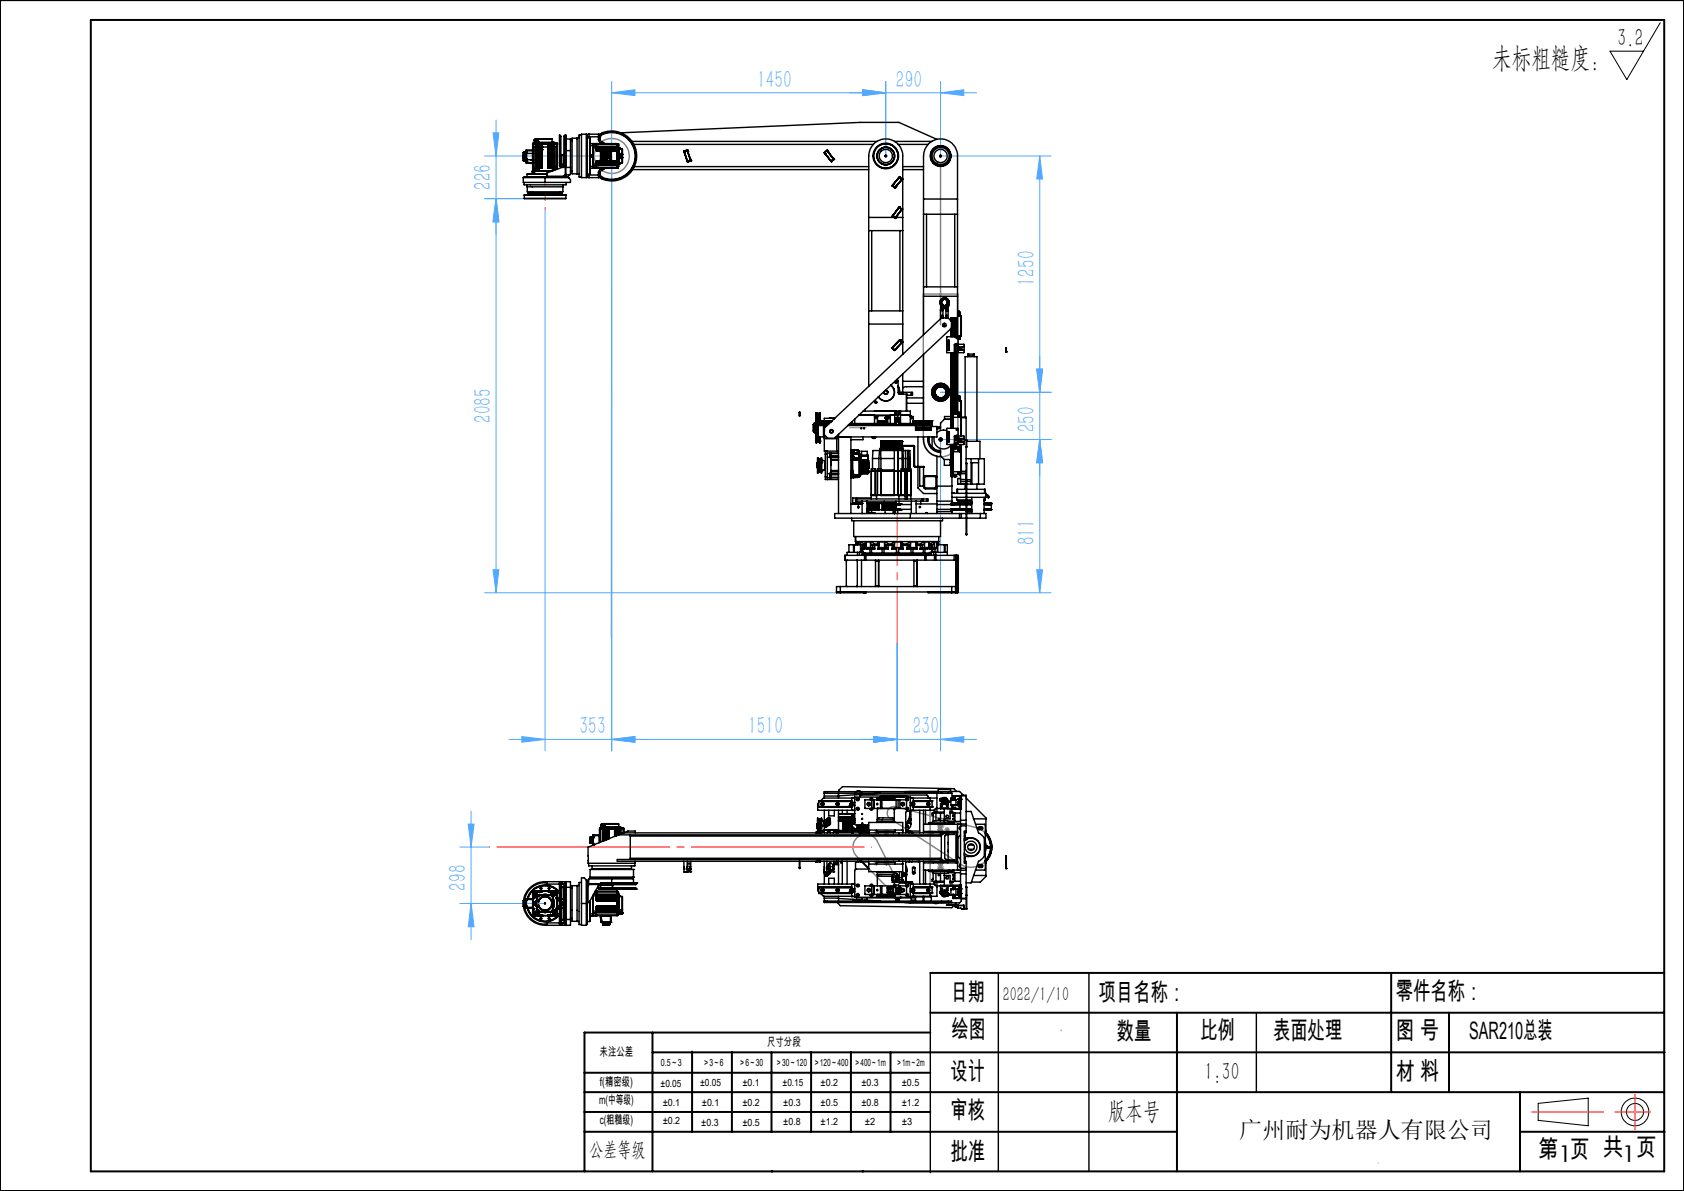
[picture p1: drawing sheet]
<svg xmlns="http://www.w3.org/2000/svg" width="297mm" height="210mm" viewBox="0 0 297 210" stroke-linecap="round" stroke-linejoin="round" font-family="sans-serif">
<defs><g id="words">
<text font-size="4.9" x="263.2" y="11.8">未标粗糙度：</text>
<g font-size="4.4">
<text x="285.3" y="8.1">3.2</text>
<text x="167.6" y="176.4">日期</text>
<text x="193.8" y="176.4">项目名称：</text>
<text x="246.2" y="176.3">零件名称：</text>
<text x="167.8" y="183.1">绘图</text>
<text x="197" y="183.3">数量</text>
<text x="211.7" y="183.2">比例</text>
<text x="224.6" y="183.2">表面处理</text>
<text x="246.2" y="183.2">图 号</text>
<text x="167.6" y="190.4">设计</text>
<text x="212.4" y="190.4">1:30</text>
<text x="246.2" y="190.4">材 料</text>
<text x="167.6" y="197.2">审核</text>
<text x="195.5" y="197.3">版本号</text>
<text x="167.6" y="204.6">批准</text>
<text x="271.3" y="204.1">第 页 共 页</text>
</g>
<g font-size="4.4" fill="#53a9ff">
<text x="133.5" y="15.5">1450</text>
<text x="158" y="15.5">290</text>
<text x="86.6" y="33.5" transform="rotate(-90 86.6 33.5)">226</text>
<text x="182.5" y="50.3" transform="rotate(-90 182.5 50.3)">1250</text>
<text x="86.6" y="74.6" transform="rotate(-90 86.6 74.6)">2085</text>
<text x="182.5" y="76.3" transform="rotate(-90 182.5 76.3)">250</text>
<text x="182.5" y="96.1" transform="rotate(-90 182.5 96.1)">811</text>
<text x="102.2" y="129.5">353</text>
<text x="132" y="129.5">1510</text>
<text x="161" y="129.5">230</text>
<text x="82.2" y="157.1" transform="rotate(-90 82.2 157.1)">298</text>
</g>
<text font-size="4.2" fill="#010000" x="259.1" y="183.2">SAR210总装</text>
<g font-size="4.1">
<text x="218.6" y="200.6">广州耐为机器人有限公司</text>
<text x="274.8" y="204.9">1</text>
<text x="286" y="204.9">1</text>
</g>
<g font-size="3.5">
<text x="176.8" y="176.4">2022/1/10</text>
<text x="103.9" y="203.9">公差等级</text>
</g>
<g font-size="2.1">
<text x="135.3" y="184.4">尺寸分段</text>
<text x="105.8" y="186.2">未注公差</text>
<text x="105.8" y="191.4">f(精密级)</text>
<text x="105.6" y="194.7">m(中等级)</text>
<text x="105.8" y="198.2">c(粗糙级)</text>
</g>
<g font-size="1.8">
<text x="116.5" y="191.6">±0.05</text>
<text x="116.6" y="187.9">0.5～3</text>
<text x="123.5" y="191.4">±0.05</text>
<text x="123.9" y="187.9">＞3～6</text>
<text x="130.3" y="187.9">＞6～30</text>
<text x="130.9" y="191.4">±0.1</text>
<text x="136.8" y="187.9">＞30～120</text>
<text x="138" y="191.4">±0.15</text>
<text x="143.5" y="187.9">＞120～400</text>
<text x="144.7" y="191.4">±0.2</text>
<text x="150.7" y="187.9">＞400～1m</text>
<text x="151.9" y="191.4">±0.3</text>
<text x="158.1" y="187.9">＞1m～2m</text>
<text x="159" y="191.4">±0.5</text>
<text x="116.9" y="195">±0.1</text>
<text x="123.8" y="195">±0.1</text>
<text x="130.9" y="195">±0.2</text>
<text x="138.1" y="195">±0.3</text>
<text x="144.7" y="195">±0.5</text>
<text x="151.9" y="195">±0.8</text>
<text x="159" y="195">±1.2</text>
<text x="116.9" y="198.2">±0.2</text>
<text x="123.7" y="198.5">±0.3</text>
<text x="130.9" y="198.5">±0.5</text>
<text x="138.1" y="198.4">±0.8</text>
<text x="144.7" y="198.4">±1.2</text>
<text x="152.5" y="198.4">±2</text>
<text x="159" y="198.4">±3</text>
</g>
</g></defs>
<g fill="none" stroke="#000" stroke-width=".18">
<path d="M292.8 4l-5.9 10-2.9-5h5.8M271.3 194.5l8.8-.9v4.9l-8.8-1z"/>
<circle cx="288.4" cy="196.1" r="2.44"/>
<circle cx="288.4" cy="196.1" r="1.5"/>
</g>
<g fill="none" stroke="#53a9ff" stroke-width=".18">
<path d="M107.9 16.4l4.1-.6v1.1zM107.9 14.3v118.1M107.9 16.4h64.3M152.2 15.8l4 .6-4 .5zM156.2 14.3v13.2M165.9 16.4l4.1-.6v1.1zM165.9 14.3v13.2h19.5M85.5 27.5h22.4M87 23.4h1l-.5 4.1zM87.5 21.2v83.3M87.5 35l.5 4.1h-1zM92.5 35h-7"/>
<path d="M96.1 37v95.4M183.4 27.5l.5 4.1h-1.1zM183.4 27.5v77M165.9 69.2h19.5M182.8 65.1h1.1l-.5 4.1zM183.4 77.5l.5 4.1h-1.1zM185.4 77.5h-19.5v54.9M85.5 104.5h62.7M87 100.5h1l-.5 4zM158.2 113.4v19M168.5 104.5h16.9M182.8 100.5h1.1l-.5 4z"/>
<path d="M92 129.9l4.1 .5-4.1 .5zM107.9 130.4l4.1-.5v1zM154.1 129.9l4.1 .5-4.1 .5zM165.9 130.4l4.1-.5v1zM172.2 130.4h-82.4M81.1 159.3h15M81.1 149.4h5.2M82.6 145.3h1l-.5 4.1zM83.1 159.3l.5 4.1h-1zM83.1 143v22.7"/>
</g>
<g fill="none" stroke="#808080" stroke-width=".18">
<path d="M154.1 152.1h.9M154.1 146.8h.9M154.2 151.8l.7 .7M154.2 146.4l.7 .7M154.6 146.3v1M154.6 151.7v1M154.9 151.8l-.7 .7M154.9 146.4l-.7 .7M155.8 152.1h1.1M155.8 146.8h1.1M156 151.8l.7 .7M156 146.4l.7 .7"/>
<path d="M156.3 146.3v1M156.3 151.7v1M156.4 146.3v1M156.4 151.7v1M156.7 151.8l-.7 .7M156.7 146.4l-.7 .7M163.6 151.9h1M163.6 146.8h1M163.7 151.6l.7 .7M163.7 146.5l.7 .7M164.1 146.3v1M164.1 151.4v1"/>
<path d="M164.4 151.6l-.7 .7M164.4 146.5l-.7 .7M165.2 145.6h1.3M165.2 153.1h1.3M165.3 152.2h1.1M165.3 146.3h1M165.4 145.3l.7 .7M165.4 152.7l.7 .7M165.4 151.9l.7 .7M165.4 146l.7 .7M165.5 151.9h1.1M165.5 146.8h1.1"/>
<path d="M165.5 146l.7 .7M165.6 151.9l.7 .7M165.6 151.6l.7 .7M165.6 146.5l.7 .7M165.7 151.6l.7 .7M165.7 145.3l.7 .7M165.7 146.5l.7 .7M165.7 152.7l.7 .7M165.7 145.1v1M165.7 152.6v1M165.8 145.8v1M165.8 151.7v1"/>
<path d="M165.9 151.7v1M166 146.3v1M166 151.4v1M166.1 145.1v1M166.1 146.3v1M166.1 151.4v1M166.1 152.6v1M166.1 145.3l-.7 .7M166.1 152.7l-.7 .7M166.1 146l-.7 .7M166.2 146l-.7 .7M166.3 151.9l-.7 .7"/>
<path d="M166.3 151.6l-.7 .7M166.3 146.5l-.7 .7M166.4 151.6l-1 1M166.4 145.3l-.7 .7M166.4 146.5l-.7 .7M166.4 152.7l-.7 .7M166.5 146.3h1M166.7 146l.7 .7M167 145.8v1M167.4 146l-.7 .7"/>
</g>
<g fill="none" stroke="#808080" stroke-width=".25">
<path d="M165.9 29v28.2M162.8 51.8h6.1v25.7a3.1 3.1 0 0 1-3 3.1 3.1 3.1 0 0 1-3.1-3.1zM151.1 147.8a2.27 2.27 0 0 1 3.6 .6l3.2 6.2a1.18 1.18 0 0 1-.4 1.5 1.18 1.18 0 0 1-1.5-.1l-4.9-5.1a2.26 2.26 0 0 1 0-3.1zM156.8 142.6a1.3 1.3 0 0 1 1.1-.4l14.3 3.7a3.5 3.5 0 0 1 2.3 4.9 3.5 3.5 0 0 1-5.2 1.6l-12.3-8.1a1.16 1.16 0 0 1-.2-1.7zM164 142.2v14.3M166.1 145.5v.2zM166.1 153v.2z"/>
<circle cx="107.9" cy="27.5" r="3.1"/>
</g>
<path d="M164.1 171.5v35.3M176.1 171.5v35M192.1 171.5v35M221.6 178.6v14" fill="none" stroke="#000" stroke-width=".25"/>
<g fill="none" stroke="#000" stroke-width=".35">
<path d="M0 0h297v210h-297zM16 3.5h277.5v203h-277.5zM164.1 171.5h129.4M164.1 178.6h129.4M207.6 178.6v27.9M245.4 171.5v21.1M255.6 178.6v14M103.1 192.6h190.4M103.1 199.6h104.5M103.1 196.1h61M103.1 189.2h61M115.1 185.6h178.5"/>
<path d="M115.1 182.1v24.4M122.1 185.4v14.2M129.1 185.6v14M136.1 185.6v14M143.1 185.6v14M150.1 185.6v14M157.1 185.6v14M164.1 182.1h-61v24.4M268.1 192.6v13.9M268.1 199.6h25.5M136.1 206.5h.1M152.1 206.5h.1"/>
</g>
<path d="M270.1 196.1h12.7M284.8 196.1h6.3M288.4 193v6.2" fill="none" stroke="#f00" stroke-width=".18"/>
<path d="M107.9 27.5l-.1 85M243 205.1h.1" fill="none" stroke="#c0c0c0" stroke-width=".18"/>
<path d="M153.7 149.3h-67.4" fill="none" stroke="#f00" stroke-width=".18" stroke-dasharray="30.5 1.3 1.3 1.3" stroke-dashoffset="-1.3"/>
<path d="M152.7 75.4h-2.9M156.6 157.4v-1M157.5 157.4v-1M157.7 143.4h-.1M157.7 143.4v-.1M159 155.5h.8M162.8 158.1h-1.3M164.3 158.1h-1.3M165.9 145.7v-.1M165.9 153v.1M187.1 181.6h.1M187.1 181.6v.1" fill="none" stroke="#808080" stroke-width=".18" stroke-dasharray="30.5 1.3 1.3 1.3"/>
<path d="M158.2 113.4v-23.6" fill="none" stroke="#f00" stroke-width=".18" stroke-dasharray="30.5 1.3 1.3 1.3" stroke-dashoffset="20.6"/>
<path d="M96.1 32.4v4.6" fill="none" stroke="#f00" stroke-width=".18" stroke-dasharray="30.5 1.3 1.3 1.3" stroke-dashoffset="30.1"/>
<g fill="#53a9ff">
<path d="M165.9 130.4l4.1-.5v1zM154.1 129.9l4.1 .5-4.1 .5zM154.1 129.9l4.1 .5-4.1 .5zM107.9 130.4l4.1-.5v1z"/>
<path d="M92 129.9l4.1 .5-4.1 .5zM107.9 130.4l4.1-.5v1z"/>
<path d="M107.9 16.4l4.1-.6v1.1zM152.2 15.8l4 .6-4 .5z"/>
<path d="M183.4 77.5l.5 4.1h-1.1zM182.8 100.5h1.1l-.5 4z"/>
<path d="M87 100.5h1l-.5 4zM87.5 35l.5 4.1h-1z"/>
<path d="M183.4 77.5l.5 4.1h-1.1zM182.8 65.1h1.1l-.5 4.1zM83.1 159.3l.5 4.1h-1zM82.6 145.3h1l-.5 4.1z"/>
<path d="M87 23.4h1l-.5 4.1zM87.5 35l.5 4.1h-1z"/>
<path d="M182.8 65.1h1.1l-.5 4.1zM183.4 27.5l.5 4.1h-1.1z"/>
<path d="M152.2 15.8l4 .6-4 .5zM165.9 16.4l4.1-.6v1.1z"/>
</g>
<g fill="none" stroke="#000" stroke-width=".25">
<path d="M92.3 31.3v.9h3.8M92.3 31.3h8M92.3 27.3v1.1h.5M92.3 26.9v1.5M92.3 26.9v1M92.4 26.8v.1M92.4 27v.6M92.4 27.4v.2zM92.4 26.9v.1M92.4 28.3v.1M92.4 27.8v.6M92.4 27.8v.5"/>
<path d="M92.4 27.6v.7M92.4 27.6v.8M92.4 26.8l-.1 .1M92.4 26.9h.1M92.4 28.4h.1M92.4 26.8v.8M92.4 26.9v.7M92.4 26.8h.1M92.4 26.9l.1 .7M92.4 27.6l.1 .8M92.4 32.2v.4h7.4v-.4M92.5 26.8h.1"/>
<path d="M92.5 26.8v.1M92.5 26.9h.1M92.5 28.4h.1M92.5 26.8v.8v-.7M92.5 26.8v.8M92.5 26.9v1.5M92.5 35h7.3M92.5 34.4h7.3M92.5 27.6v.8M92.5 26.8l-.1 .1M92.5 34.4v.6M92.5 26.8l.1 .8v-.8"/>
<path d="M92.5 26.9l.1 .7M92.5 26.9v.7M92.5 27.6l.1 .8M92.6 26.8h.1M92.6 26.8v.1M92.6 28.4h.1M92.6 26.8v.8M92.6 26.9v.7M92.6 27.6v.8M92.6 26.9h.1M92.6 26.8l.1 .8M92.6 27.6l.1 .8"/>
<path d="M92.7 26.8v.1M92.7 26.9h.1M92.7 28.4h.1M92.7 26.8v.8M92.7 26.9v.7M92.7 27.6v.8M92.7 26.8l-.1 .1M92.7 26.8h.1M92.7 26.8l.1 .8M92.7 27.6l.1 .4M92.7 27.5v.9M92.8 28.1v.1"/>
<path d="M92.8 28v.1M92.8 26.7h.1M92.8 26.9h.1M92.8 28.5v.1M92.8 27v.2M92.8 27h.1M92.8 26.8v.2M92.8 26.9v.1M92.8 28.2v.2M92.8 28.7h.1M92.8 28h.1M92.8 28.2h.1"/>
<path d="M92.8 28.1h.1M92.8 28.6v.1M92.8 28.5h.1M92.8 27h1.1M92.8 27.2h.1M92.8 26.5v.2M92.8 26.5v.1M92.8 26.6h.1M92.8 28.6l.1 .1M92.8 26.6v2M92.8 28.6h.3M92.9 26.4v.2"/>
<path d="M92.9 26.4l-.1 .1M92.9 26.6v2.1M92.9 26.4h1M92.9 28.7h.2M92.9 26.6h1M93 30.7h3.4zM93 32.6v.3h6.3v-.3M93 30.7v.5M93 32.9v.9h6.3v-.9M93.1 34.1h6M93.1 28.6v.1M93.1 34.1v.3"/>
<path d="M93.1 28.6l.6 .1M93.1 28.7l.5 .1M93.5 33.8v.2M93.6 28.8h.3M93.7 28.7l-.1 .1M93.7 28.7h.2M93.9 30.2v.4M93.9 30.6h.1M93.9 30.2h.1M93.9 30.1h.5M93.9 29.7h.5zM93.9 29.6h.2z"/>
<path d="M93.9 25.4h.2M93.9 28.2v.2M93.9 26.4v.2M93.9 28.2l-1.1-.1v.1M93.9 28.2h.1M93.9 26.6h.1M93.9 26.4h.1M93.9 30.1l3.5 .1M93.9 29.6h1M93.9 25.9h1.2M93.9 28.7v.1M93.9 28.8h.1"/>
<path d="M93.9 28.7h.1M93.9 27h.1M93.9 25.4v5.3M94 30.1h.3M94 25.4h.1M94.1 25.2h.1M94.1 25.2v.2M94.1 25.4h-.2M94.1 25.4h.1M94.1 29.6h.6M94.1 25.4h.4M94.1 25.4v4.3"/>
<path d="M94.2 25.2h.1M94.2 24.7h.2M94.2 25.1h.1M94.3 29.7h.1M94.3 24.7v.3M94.3 25l.1 .1M94.3 25.1h.1M94.3 24.7h.1M94.3 25h.1M94.3 25v.1M94.3 25.2v.2h-.3M94.3 25.2h.1"/>
<path d="M94.3 25.1v.1M94.3 30.1h3.2M94.3 30.1v.6M94.4 24.7h.1M94.4 24.7h-.1M94.4 25.1h.1M94.4 25.1h-.1M94.4 25.1l-.1 .1M94.4 25.1v.1M94.4 25.3h.1M94.4 24.5h.1M94.4 25h.1"/>
<path d="M94.4 24.6h.1M94.4 24.6v.1M94.4 25.2h.1M94.4 25v.1M94.4 24.5v.1M94.4 24.5v.2M94.4 25.2v.1M94.4 24.5l.1 .1M94.4 25v.3M94.4 29.7v.5M94.5 25.4h.2M94.5 24.6h.5"/>
<path d="M94.5 25.2v.1M94.5 29.6h.1M94.5 24.6v5M94.5 25.2h.1M94.5 25.1h.1M94.5 25.4h.1M94.5 25.3h.1M94.5 29.6v.1M94.6 29.7h.1M94.6 25.3h.2M94.6 25.2h.1M94.6 25.3h.1"/>
<path d="M94.6 25.2v.1M94.7 25.1l-.1 .1M94.7 25.1h.1M94.7 25.1v.1M94.7 29.6h.2M94.7 25.4h.2M94.7 25.2h.1M94.7 25.2v4.4M94.7 25.4h.1M94.7 25.1h.2M94.7 29.6v.1M94.8 25.1h-.1"/>
<path d="M94.8 25.1h.1M94.8 30.2v-.3h.3v.3M94.8 25.4h.1M94.8 25.4h.3M94.8 25.2h.1M94.8 25.2v.2M94.8 25.2h2.6M94.8 25.1v.1M94.8 25.1h.7M94.9 29.6h.1M94.9 25.4h.1M94.9 29.6h-.1"/>
<path d="M94.9 25.4h.2M94.9 25.4v4.3h-.5M94.9 25.4h1.8M94.9 25.1h.1M94.9 25.2h.2M94.9 25.1h2.4M94.9 24.6v.5M95 24.5l-.1 .1M95 24.5h2.4M95 24.5v.1M95 24.6l-.1 .5M95 24.5h.1"/>
<path d="M95 24.5h-.5v.1M95.1 25.2h.1M95.1 25.3h2.6M95.1 25.2v.2M95.1 25.4h.1M95.1 26.4h.1M95.1 25.9h.1M95.1 25.4v4.2M95.2 25.4h.1M95.2 26.4h.1M95.2 25.9h.1M95.2 25.4v4.2h-.1v-4.2"/>
<path d="M95.3 26.4h.1M95.3 25.4h.1M95.3 25.9h.1M95.3 25.4v4.2M95.4 25.4h-.1M95.4 25.4h.1M95.4 26.4h.1M95.4 25.9h.1M95.4 25.4v4.2M95.4 25.4v4.2h-.1v-4.2M95.5 26.4h.1M95.5 25.4h.1"/>
<path d="M95.5 25.1h1.3M95.5 25.9h.1M95.5 25.1v4.5h.1v-4.2M95.5 25.4v4.2M95.6 25.4h1M95.6 25.4h.1M95.6 26.4h.1M95.6 25.9h.1M95.6 25.4v4.2M95.6 25.9h1M96.1 31.2h-3.6l-.2 .1M96.1 31.2v1"/>
<path d="M96.1 31.2h4M96.4 31.1h3M96.6 26.4h.1M96.6 25.4h.1M96.6 25.9h.1M96.7 25.4h.1M96.7 25.4v4.2M96.7 26.4h.1M96.7 25.9h.1M96.8 26.4h.1M96.8 25.4h-.1M96.8 25.4h.1"/>
<path d="M96.8 25.9h.1M96.8 25.1h.6M96.8 25.1v4.5h-.2v-4.2M96.8 25.4h.3M96.9 25.4h.1M96.9 25.4v4.2M96.9 26.4h.1M96.9 25.9h.1M96.9 25.4v4.2h-.1v-4.2M97 25.4h.1M97 26.4h.1M97 25.9h.1"/>
<path d="M97 25.4v4.2M97.1 25.4h.1M97.1 25.9h.1M97.1 25.4h.3M97.2 26.4h.1M97.2 25.4h.1M97.2 25.4h-.1M97.2 26.8h.1M97.2 25.9h.1M97.2 25.9h1.1M97.2 25.4v4.2h-.2v-4.2M97.2 25.4h.2"/>
<path d="M97.3 25.1h.1M97.3 25.1h.2M97.4 25.1h-.1M97.4 25.1h.1M97.4 24.5v.6M97.4 29.6h.1M97.4 25.4h.1M97.4 29.6h.9M97.4 25.2h.2M97.4 25.1v.1M97.4 29.6v.1h.4M97.4 25.2v4.4"/>
<path d="M97.4 25.3h.1M97.5 25.1h.1M97.5 25.4h.1M97.5 25.4h.3M97.5 25.1l.1 .1M97.5 25.1l.2 .1M97.5 25.4v4.3M97.6 25.1v.1M97.6 25.2h.1M97.6 25.2v.2M97.7 29.7h.1M97.7 25.2v.2"/>
<path d="M97.7 29.6v.1M97.8 25.4h.1M97.8 29.6h.1M97.8 25.4h.3M97.8 25.4v4.2M97.8 29.7h.5zM97.8 29.7v.3M97.9 25.4h.1M97.9 25.4h.3M97.9 25.2h.1M97.9 25.2h.2M97.9 25.2v.2"/>
<path d="M98 29.7h.1M98.1 25.2h.1M98.1 25.4h.2M98.1 25.4h.1M98.1 25.4v4.3M98.2 25.2h.1M98.2 25.4h.1M98.2 25.2v.2M98.3 25.4v4.4M98.7 28.7v.6l.1 .1h1M98.7 28.7h.1M98.7 23.8a.72 .72 0 0 1 .2 1v3.8"/>
<path d="M98.7 23.8v4.9M98.7 28.7v.5M98.7 29.2h.2M98.8 33.8v.2M98.9 27.3h.1M98.9 29.2v.2l.8-.1M98.9 27.3v.1M98.9 28.6l-.2 .1M98.9 28.6v.5l-.2 .1M98.9 27.4h.1M98.9 27.3h.4M98.9 29h.4"/>
<path d="M98.9 27.4h.4M98.9 27.4v1.8M99.1 34.1v.3M99.3 29.1l.4 .2M99.3 29v.1M99.3 27.3v.1M99.3 27.4v1.6M99.4 31.1l-.1 .1M99.4 27.2l-.1 .1M99.4 28.6l.3 .1M99.4 29l.3 .3M99.4 28.6v.4"/>
<path d="M99.4 29l-.1 .1M99.4 28.9l-.1 .1M99.4 27.3l-.1 .1M99.7 23.8a.56 .56 0 0 0-.3 .9v3.9M99.7 28.7v.6M99.7 23.8v4.9M99.7 23.8h.1M99.7 28.7h.1M99.7 29.5v1.3M99.7 30.8l-.3 .3M99.8 23.8h.1M99.8 29.4h.1"/>
<path d="M99.8 28.7h.1M99.8 23.8v4.9M99.8 28.7v.7M99.8 24.5h.8v2.1M99.8 23.8v7.4M99.8 35h.1M99.8 34.4v.6M99.8 30.8h.7M99.8 26.6h.8M99.8 30.7l-.1 .1M100.1 31.2l.2 .1M100.3 31.3l.3 .4v.5h-4.5"/>
<path d="M100.6 30.2h.3M100.6 24.8h.3M100.6 26.6v4.1l-.5 .5M100.6 29.5h-1.5l-2.7 1v.7M101.8 24.4h-.9v6.2h.9M102.1 24.3h-.3v6.4h.3M102.6 23.8h-.5v7.4h.5M103.4 23.7h-.8v7.6h.8M103.4 23.7v7.6M103.4 23.7l.2 .1M103.6 23.8v7.4M103.6 30.7h.4"/>
<path d="M103.6 24.3h.4M103.6 31.2l.1 .1h2.2M103.6 31.2l-.2 .1M103.6 31l.1-.1h1.9v.4M103.9 23.7v.4M103.9 30.9v.4M104 24.3v6.4M104 29.3h.6M104 29.7h4.8M104 25.7h.6M104 25.3h4.8M104.2 27.5h.1"/>
<path d="M104.3 27.5l.1 .1M104.3 27.4h.1M104.3 27.4l-.1 .1M104.4 27.4v.1M104.4 27.5v.1M104.6 29.3v.4M104.6 25.3v.4M104.6 25.7v3.6M104.6 29.2h.1M104.6 29.2v.5M104.6 29.7h.1M104.6 25.8h.1"/>
<path d="M104.6 25.3v.5M104.6 29.2h.4M104.6 25.8h.4M105 29.2v.5M105 25.3v.5M105 28.9h3.8M105 26.1h.2M105 29.1h.2M105 25.9h.2M105 29.5h3.8M105 25.8v.4h3.8M105 25.5h3.8"/>
<path d="M105.2 26.2h.1M105.2 28.8v.1M105.2 28.9h.1M105.2 28.8h.1M105.2 26.1v.1M105.2 26.1h.1M105.2 28.9v.3M105.2 29.1v.1M105.2 25.9h.1M105.2 25.9v.2M105.2 29.5v.2M105.2 29.5h.1"/>
<path d="M105.2 29.7h.1M105.2 25.5h.1M105.2 25.3v.2M105.2 25.3h.1M105.2 28.5h3.6M105.2 28.8l-.2-.1v.5M105.2 26.6h3.6M105.2 28.8h3.9M105.2 25.5v.6M105.2 28.9v.6M105.2 28.4h3.6M105.2 26.1h3.9"/>
<path d="M105.2 29.2h3.6M105.2 25.9h3.6M105.6 24.6l.1-.7a2.43 2.43 0 0 1 2.2-.8 4.4 4.4 0 0 1 4.3 5.5 4.4 4.4 0 0 1-6.4 2.7l-.2-.5v-.4M105.6 30.3v.1M105.6 24.6v.1M105.6 24.7l.3 .6M105.6 24.7h.3M105.6 30.4h.1M105.6 24.6h.1M105.6 30.3h.3M105.6 23.7v.4h-1.9l-.1-.1M105.6 30.4l.1 .1"/>
<path d="M105.6 24.6l.3 .1M105.7 30.5l.2 .6 .4 .3M105.7 24.5l-.1 .1M105.7 24.5l.2 .2M105.9 30.3l-.2 .2M105.9 30.3v.7l.4 .3M105.9 30.3l-.3 .1M105.9 23.7h-2.2l-.1 .1M105.9 28.2l.1 .1h1.7M105.9 28.2h.1M105.9 26.8h.1M105.9 26.8v1.4"/>
<path d="M105.9 29.7l-.3 .6M106 28.2l.1 .1M106 28.2h.1M106 26.8h.1M106 26.8v1.4M106.1 28.1l.1 .1zM106.1 26.8h.1M106.1 26.8v.1M106.1 28.2h.1M106.1 28.1h.1M106.1 26.9h.1M106.1 26.7l-.1 .1"/>
<path d="M106.1 26.7h1.6M106.1 26.8l.1 .1zM106.1 28.3h1.6M106.2 28.2h.1M106.2 28.1h.1M106.2 26.9h.1M106.2 28.1l-.1 .1M106.2 28.1h-.1l.1 .1M106.3 23.6a4.2 4.2 0 0 1 5.8 3.9 4.2 4.2 0 0 1-5.8 3.9M106.3 23.6l-.4 .3-.2 .6M106.3 23.6v.1M106.3 31.3v.1"/>
<path d="M106.3 23.7l-.4 .4v.6M106.3 23.7a4.1 4.1 0 0 1 5.7 3.8 4.1 4.1 0 0 1-5.7 3.8M106.4 25.3l.1-.1 .1 .1M106.4 29.7v.1l.2-.1M106.4 27.8l.5 .2M106.6 27h.1M106.6 27.3h.2M106.6 27.6h.2M106.6 27.5h.2M106.7 27.6h.1M106.7 27.5h.1M106.7 27.3h.1"/>
<path d="M106.8 27.7l.2 .1zM106.8 27.4l.2 .1-.1 .1zM106.8 27.2l.2 .1h-.2zM106.8 27.5h.1M106.8 27.7h.1M106.8 27.3h.1M106.9 27.7v.1zM106.9 27.5h.1M106.9 27.2v.1zM106.9 27h.1M106.9 27a.49 .49 0 0 0-.5 .5 .49 .49 0 0 0 .5 .5M106.9 27a.49 .49 0 0 1 .5 .5 .49 .49 0 0 1-.5 .5"/>
<path d="M106.9 27a.53 .53 0 0 1 .4 .8 .53 .53 0 0 1-.9 0M106.9 27a.51 .51 0 0 0-.5 .5 .51 .51 0 0 0 .5 .5M106.9 27a.53 .53 0 0 0-.5 .8M106.9 27l.4 .2 .1 .2v.4M107.1 27.6h.1M107.1 27.5h.1M107.1 27.3h.1M107 27.4l.1 .1zM107 27.6h.1v.1zM107 27.3l.1 .1zM107 27.6h.1M107 27.5h.1"/>
<path d="M107 27.3h.1M107.1 27h.1M107.3 27.5h.1M107.6 28.1l.1 .1zM107.6 26.8l.1 .1zM107.6 28.2h.1M107.6 28.1h.1M107.6 26.9h.1M107.6 26.8h.1M107.6 28.1v.1M107.6 26.8v.1M107.7 28.2h.1"/>
<path d="M107.7 28.1h.1M107.7 26.9h.1M107.7 28.3h.1M107.7 26.7h.1M107.7 26.7l.1 .1M107.7 26.7h-1.7l-.1 .1M107.7 28.1v.1M107.8 28.2l-.1 .1M107.8 28.2h.1M107.8 26.8h.1M107.8 26.8v1.4M108.8 26.5h.1"/>
<path d="M108.8 26.2h.1M108.8 28.4h.1M108.8 26.6h.1M108.8 28.5h.1M108.8 28.8h.1M108.8 28.8v.1M108.8 28.9h.1M108.8 26.1v.1M108.8 26.1h.1M108.8 28.4v.1M108.8 26.5v.1M108.8 28.9v.3"/>
<path d="M108.8 25.9v.2M108.8 25.9h.1M108.8 29.5v.2M108.8 29.5h.1M108.8 25.3v.2M108.8 25.5h.1M108.8 25.3l.1 .2M108.8 26.5h-3.6v.1h3.6M108.8 28.4h-3.6v.1h3.6M108.8 25.5v.4M108.8 26.2v.3M108.8 26.6v1.8"/>
<path d="M108.8 28.5v.3M108.8 29.2v.3M108.9 26.2h.1M108.9 26.5h.1M108.9 29.3h.1M108.9 29.6h.1M108.9 25.4h.1M108.9 25.7h.1M108.9 28.8v.1M108.9 26.1v.1M108.9 26.6h.1M108.9 28.5h.1"/>
<path d="M108.9 26.2v.3M108.9 28.4h.1M108.9 28.5h-.1M108.9 28.4v.1M108.9 26.5v.1M108.9 29.1l-.1 .1M108.9 28.9v.2M108.9 25.9v.2M108.9 29.5l-.1 .2M108.9 29.3v.3M108.9 25.4v.3M108.9 26.9h.2"/>
<path d="M108.9 26.4h.1M108.9 29.1h.2M108.9 25.9h.2M108.9 28.1h.2M108.9 29h.2M108.9 25.5v.4M108.9 26.6v1.8M108.9 28.5v.3M108.9 29.1v.4M109 27.8l.1 .1M109 27.9v1.2M109 26.4v.7"/>
<path d="M109 27.1h.1M109 25.9v.3M109 27.1v.8M109 27.1h.6M109 27.8h.1M109 27.2h.1M109 26.4h.1M109 29.3h.1M109 25.7h.1M109 25.4h.1M109 26.2v.2M109 27.2l.1 .1"/>
<path d="M109 29.3v.3M109 25.4v.3M109 26.2h.1M109.1 26.1h.1M109.1 25.9v.2M109.1 27.8h.1M109.1 27.7v.1M109.1 27.7h.1M109.1 27.8h-.1M109.1 27.8v.1M109.1 27.9h.1M109.1 27.2h.1"/>
<path d="M109.1 27.3h.1M109.1 27.1h.1M109.1 26.9v.2M109.1 27.9v.2M109.1 28.1h.1M109.1 26.9h.1M109.1 29h.1M109.1 26.1v.1M109.1 26.2h.1M109.1 28.8h.1M109.1 28.8v.2M109.1 29v.1"/>
<path d="M109.1 26.2v.7M109.1 28.1v.7M109.1 28.9v.1M109.1 28.9v.2M109.1 27.5h.1M109.1 27.5l.1 .2M109.1 27.5v.1M109.1 27.2v.1M109.1 28.8v.1M109.1 28.7h.1M109.1 28.9h.1M109.1 26.3h.1"/>
<path d="M109.1 27.6l.1 .1M109.1 27.6h.1M109.1 28.7v.2M109.1 26.1v.2M109.1 28.7v.1M109.1 26.2v.1M109.1 27.9v.8M109.1 26.3v.8M109.1 27.1h.6M109.2 28.9h-.1M109.2 26.3h-.1M109.2 28.7h.1"/>
<path d="M109.2 26.1h.1M109.2 26.3h.1M109.2 28.8h.1M109.2 26.2h.1M109.2 27.4h.1M109.2 27.4l.2-.1 .2 .2M109.2 27.4l.1 .3M109.2 28.7v.2M109.2 26.1v.2M109.2 28.7h.5M109.2 26.2l.5 .1M109.2 27.7h.3"/>
<path d="M109.2 27.7h.1M109.3 27.3l-.2 .2M109.3 27.3h.1M109.3 27.6h.1M109.3 27.5h.1M109.3 27.4h.1M109.3 27.6v.1M109.4 27.3h.1M109.4 27.6h.1M109.4 27.5h.1M109.4 27.4h.1M109.4 27.3l.2 .2"/>
<path d="M109.5 27.6h.1M109.5 27.5h.1M109.5 27.4h.1M109.5 27.3h.1M109.5 27.3l.1 .2M109.5 27.7h.1M109.5 27.7h-.3M109.5 23.4l42.2-1.8h6.8l6.7 3M109.6 27.5l-.1 .2M109.6 27.5h.1M109.6 27.5l-.3 .2M109.6 27.8l.1-.1v.1z"/>
<path d="M109.6 27.6h.1M109.6 27.6l-.1 .1M109.6 27.5v.1M109.6 27.8h.1M109.6 27.2h.1M109.6 27.2v.1M109.6 27.7h.1M109.6 27.7v.1M109.6 27.3h.1M109.6 27.1h-.6v.1M109.6 27.1l.1 .1v.7h-.1M109.6 27.1l.2 .1"/>
<path d="M109.6 27.9h.1M109.6 27.1h.1M109.6 27.9h-.6M109.7 27.8h.1M109.7 27.7v.1M109.7 27.2v.1M109.7 27.2h.1M109.7 27.3h.1M109.7 27.9h.1M109.7 26.3l.1 .9M109.7 27.1l.1 .1M109.7 27.1h.1"/>
<path d="M109.7 27.9v.8M109.7 26.3v.8M109.7 27.9h-.1M109.7 27.5h-.1h.1M109.8 27.8l-.1 .9M109.8 27.8l-.2 .1M109.8 27.8l-.1 .1M109.8 27.2v.6M111.4 24.9h43.3M111.6 29.9h41.6M111.8 25.5h42.2M111.9 29.4h41.3"/>
<path d="M120.6 26.6v.1M120.6 26.7l.1 .2M120.6 26.6l.6 2M120.6 26.7l.1 .1M120.6 26.7h.1M120.6 26.7l.6 1.8M120.7 26.8l.5 1.6M120.7 26.9h.1M120.7 26.9l.5 1.4M121.2 26.5h.1M121.2 26.5v.2M121.2 28.3h.1"/>
<path d="M121.2 26.4h.1M121.2 26.5l-.6 .2M121.2 26.5l.6 1.8M121.2 28.3v.2M121.2 26.4l-.1 .1M121.2 26.4v.3M121.2 28.2v.1M121.2 26.4l-.6 .2M121.2 26.4l.6 2M121.2 26.7l.5 1.4M121.2 28.5h.1M121.2 26.7h.1"/>
<path d="M121.2 28.5v.1M121.3 28.5h.1M121.3 26.7l.4 1.4M121.3 26.7h.1M121.7 28.1l.1 .3M121.7 28.1h.1M121.8 28.4h.1M121.8 28.3l-.6 .2M121.8 28.3v.1M121.8 28.4l-.5 .1M121.8 28.4l-.6 .2M145.3 26.9h.1"/>
<path d="M145.3 26.9l1.3 1.6M145.4 26.9l.1 .1M145.4 26.9h.1M145.4 26.9l1.2 1.5M145.5 27h.1M145.5 27l1.1 1.5M145.5 27.1h.1M145.6 27.1l.8 1.1M145.6 27.1h.1M145.8 26.6h.1M145.8 26.6l.2 .1M145.8 26.5h.1"/>
<path d="M145.8 26.6l-.4 .3M145.8 26.6l1.2 1.5M145.8 26.5l-.5 .4M145.8 26.5v.1M145.8 26.5l1.3 1.6M146 26.7l.9 1.2M146 26.7v.1M146 26.7h.1M146 26.8l.9 1.1M146 26.8h.1M146.4 28.2l.1 .1M146.4 28.2h.1"/>
<path d="M146.5 28.3h.1M146.6 28.4v.1M146.6 28.5h.1M146.9 27.9h.1M146.9 27.9l.1 .2M146.9 27.9l.2 .2M147 28.1h.1M147 28.1l-.4 .3M147 28.1l-.4 .4M147.1 28.1l-.5 .4M153.2 38.3h4.5M157.3 32.7h.1"/>
<path d="M157.3 32.7l.5 .5M157.3 32.7l.1 .1M157.4 38.1h.1M157.4 32.7h.1M157.4 32.8h.1M157.4 38.1l.5 .4M157.4 32.7l.4 .4M157.4 32.7v.1M157.4 38.1l.5 .3M157.5 38l-.1 .1M157.5 32.6h.1M157.5 37.9v.1"/>
<path d="M157.5 37.9l-.1 .2M157.5 32.6l-.2 .1M157.6 37.9h-.1M157.6 32.5l-.1 .1M157.6 37.9h.1M157.6 32.5h.1M157.8 24.9h6.6M157.8 33.1h.1M157.8 33.1v.1M157.8 38.4l.1 .1M157.9 38.4h.1M157.9 38.4v.1"/>
<path d="M157.9 32.9h.1M158 38.3h1.2M158 32.9l-.2 .2M158 32.9h.1M158 38.3h.1M158 38.3l-.1 .2M158 38.2v.1M158 38.2h.1M158.4 36.8l-.8 1.1M158.4 36.8h.1M158.4 36.7v.1M158.4 31.4l-.8 1.1"/>
<path d="M158.4 25.5h5.3M158.4 36.7h.1M158.4 31.4h.1M158.5 31.4l-1.1 1.3M158.5 31.4h-.1M158.5 31.4h.1M158.5 36.6l-1 1.4M158.6 36.5h.1M158.6 36.6l.4 .3M158.6 36.6l-1.2 1.5M158.6 36.5l.5 .4M158.6 36.5l-.2 .2"/>
<path d="M158.6 36.5l-1.2 1.6M158.6 36.5l-.1 .1M158.6 36.5v.1M158.6 36.5l.4 .4M158.6 31.2l-.1 .2M158.6 31.2h.1M158.6 31.2l.5 .4M158.6 31.2l-1.2 1.5M158.6 31.2l-1.3 1.5M158.9 37.1l-.9 1.1M158.9 31.8l-.9 1.1M158.9 37.1h.1"/>
<path d="M158.9 31.8h.1M159 31.8h-.1M159 36.9h.1M159 36.9l-1.1 1.5M159.1 36.9l-1.2 1.6M159.1 31.6h.1M159.1 36.9l-.2 .2M159.1 31.6l-1.3 1.5M159.1 31.6l-1.2 1.4M159.1 31.6l-.1 .2M159.1 31.6l-1.3 1.6M159.2 29.4h3.7"/>
<path d="M159.2 29.9h3.7M162.9 35.1h6M162.9 37.8h6M163.4 37.8v12.8M168.4 37.8v12.8M153.2 57.1h6M153.2 54.8h6M153.2 40.7h6M153.7 40.7v14.1M158.7 59.9l.4 .5M158.7 59.9l-1.4 1.4M158.7 59.9h.1"/>
<path d="M158.7 59.9l-.1 .2M158.7 40.7v14.1M158.7 59.9l.5 .4M158.7 59.9l-.2 .2M162.9 59v-31.5a3 3 0 0 1 3-3 3 3 0 0 1 3 3v31.9M162.9 52.2h6M162.9 50.6h6M165.9 54.7v.1M165.9 54.8v1.4M165.9 54.7h.4M165.9 54.8h.4M165.9 53.8l.1 .2"/>
<path d="M165.9 54.6v.1M165.9 53.8a.7 .7 0 0 1 .1-1 .7 .7 0 0 1 1 0 .7 .7 0 0 1 0 1M165.9 53.8l.2 .1M165.9 53.8h.1M166 54.3l1.1 .1M166 54h1.1M166 54.3h1.1M166 54v.3M166.1 56.1l-.1-.4 .1-.1 .2 .1-.1 .4M166.1 53.7l-.2 .1M166.1 53.7l.1 .1M166.1 53.9h.1"/>
<path d="M166.2 53.7l.1 .1M166.2 53.7h.1M166.2 53.8h.6M166.2 53.8l-.1 .1M166.3 54.4h.1M166.3 53.8l.2 .1M166.3 54.4h.5M166.3 53.8l.3 .1M166.3 54.6h-.4v.1M166.3 54.4v1.7M166.5 52.5a.83 .83 0 0 0-.7 .5 .83 .83 0 0 0 .1 .8M166.5 52.8a.57 .57 0 0 1 .4 .9"/>
<path d="M166.5 52.8a.58 .58 0 0 0-.3 .9M166.5 52.5h.1M166.5 52.5a.83 .83 0 0 1 .8 .5 .83 .83 0 0 1-.1 .8M166.5 52.8a.57 .57 0 0 0-.5 .3 .57 .57 0 0 0 .1 .6M166.5 52.8l-.4 .3 .1 .6M166.5 57v.5h.3M166.7 52.5a.84 .84 0 0 1 .5 1.3M166.8 53.8v.1M166.8 53.9h.1M166.8 54.4v1.7M166.8 54.7h.4M166.8 54.6h.4v.1"/>
<path d="M166.8 54.8h.4M166.9 54.4h-.1M166.9 55.7l.2-.1v.5M166.9 56v.1M166.9 53.7l-.1 .1M166.9 53.7l.1 .1M167 53.8h.2M167 53.8l-.2 .1M167.1 54v.1M167.1 54.1h.1M167.1 54.3v.1M167.1 54h.1"/>
<path d="M167.1 54v.3M167.2 53.8h.1M167.2 53.8l-.1 .3M167.2 54.7v.1M167.2 60h.2v1.8h-.2zM167.2 54.8v1.3M167.7 57.9v1.5M167.8 56v.6M167.8 57.9v1.5M167.8 57.9v-1.2l-.5-.6-1.2-.1-20.7 19.5v1.2M167.8 57.9l-20.7 19.4-1.2-.1-.5-.5M168 56v3.4"/>
<path d="M168.1 56v3.4M168.3 56v3.4M168.3 56h.1M168.3 56h-.6v.6M168.4 56h.1M168.4 56v3.4M168.5 56h.1M168.5 56v3.4M168.6 56h.1M168.6 56v3.4M168.9 55.8h.6v3.5h-.6M168.9 55.2h.4v.6"/>
<path d="M168.9 55.1h.1M168.9 55.1v.1M168.9 55.2h.3M168.9 54.9h.1M168.9 55l.1 .1 .2-.1M168.9 55v.1M168.9 55.1h.2M169 59.5h.2l-.1 .1h-.1M169 55.1h.1M169 59.4l.2 .1-.1 .1zM169.1 59.5h.1M169 54.8v.3l.2-.1-.1-.2"/>
<path d="M169.1 54.9h.1M169.1 55.5h.1M169.1 55.1h.1M169.1 55.2h.1M169.2 54.9v.3M169.2 55.1h-.1M169.2 55v.1M169.2 55.1h.1M169.2 55.2v.6M169.2 59.3v.5M169.3 55.2v.6M169.3 59.3v.5"/>
<path d="M169.3 59.3v.5h-.3M141 73.2v.1h.1v-.1M141 72.8v-.1l.1 .1M141 73.2h.1M141 72.8h.1M141 72.8v.4M141.1 72.8v.4M143.5 74.9h-.1v1.1h.1M143.5 75.4v.8M143.5 75.4h.1M143.5 76.2h.1M143.5 75.2h.1"/>
<path d="M143.5 76.2l.1 .1M143.5 75.2h.4M143.5 75.2v.2M143.6 75.4v.8M143.6 74.6v.5M143.6 74.6l-.1 .6M143.6 76.3h.1M143.6 74.6h.3M143.6 76.3h.3M143.6 75.4h.3M143.6 76.2h.3M143.6 75.1h.3"/>
<path d="M143.6 75.1l-.1 .1M143.9 75.4v.8M143.9 75.4h.1M143.9 75.1v.1M143.9 74.6v.5M143.9 76.3h.1M143.9 74.6v.1M143.9 76.2h.1M143.9 77.8h.1M143.9 73.1h.1M143.9 76.2v.1zM143.9 75.1l.1 3"/>
<path d="M144 75.1v3M144 72.8v2.3M144 72.8l-.1 2.3M144 73.6h.6M144 73.8h.6M144 77.6h.6M144 77.7h.6M144 77.1h.6M144 74.9h.4M144 76h.2M144 74.6h.4M144 76.3h.2"/>
<path d="M144 75.9h.2M144 75h.2M144 76.1h.2M144 74.7h2.3M144 76.4h.2M144 74.4h.4M144 76.6h.2M144 74.2h.4M144 76.8h.2M144 74h.6M144 77h1.8M144 77.2h.6"/>
<path d="M144 77.4h.6M144 73.4h.6M144 73.3h.6M144 73.2h.6M144 77.8h.6M144 73.1h.6M144 73h.6M144 77.9h.6M144 72.9h.6M144 78h.6M144 73.7h.6M144 75.2h.2"/>
<path d="M144 77.3h.6M144 73.9h.6M144 75.6h.2M144 74.8h2.1M144 74.5h2.5M144 74.1l2.8 .1M144 77.5h.6M144 75.1h.2M144 75.4h.2M144 76.9h.2M144 76.2h.2M144 74.1h.6"/>
<path d="M144 73.5h.6M144 74.4h2.6M144 74.3l2.6 .1M144 74.3h2.7M144 75.5h.2M144 75.3h.2M144 75.7h.2M144 75.8h.2M144 74.9h.2M144 74.8h.4M144 76.5h.2M144 76.7h.2"/>
<path d="M144 77h.2M144.2 74.9v2.1M144.4 74.3v.7M144.4 74.2v.1M144.4 74.2h.1M144.4 75h1.5M144.4 74.3h2.3M144.6 77v1.1zM144.6 72.8v1.4zM144.6 72.8v1.4M144.6 77.8h.1M144.6 73.1h.1"/>
<path d="M144.6 77v1.1M145.2 75v2M145.4 75v1.4M145.4 76.7v2.8h2.5M145.4 77.4h2.2M145.6 79.5v5.1h2.3M145.7 79.5h.1M145.9 75l-1.9 .1M145.9 79.9h2M145.9 79.5v5.1M146.3 79.9v.8h1.6M146.3 80h1.6"/>
<path d="M146.4 74.5h-2.4M146.5 73.7l-.3 .1M146.5 73.7h.1M146.5 73.7l.1 .1M146.5 80h.1M146.5 80v.6M146.6 73.7h-.1M146.6 73.7l.1 .1M147 73.8v.1M147.1 73.8v.1M147.2 73.8h-1.8v.4M147.6 77.4v2.1"/>
<path d="M147.9 76.6v13.9M147.9 77l-.3 .4M149.6 75h11.9M149.8 74.8h8.2M149.9 74.7h8.1M150.1 79.4h.1M150.1 79.3h.1M150.1 79.5h.1M150.1 79.9h1.4M150.1 80h1.4M150.1 77v13.5M150.1 74.5h.1"/>
<path d="M150.1 79.4v.1M150.1 79.5v.4M150.2 79.9v.5M150.2 74.4v.3M150.2 79.6h.1M150.2 79.4h.1M150.2 79.4h.2M150.2 79.4v.5M150.2 79.6h.2M150.3 79.6h.1M150.3 79.8v.1M150.3 79.6h.2"/>
<path d="M150.3 79.8h1.1M150.3 79.6v.3M150.3 79.9h1.1M150.4 79.6h.1M150.4 79.4h.1M150.4 79.4v.2M150.4 79.9v.5M150.5 79.6h.1M150.5 79.4h.1M150.5 79.4v.2M150.5 79.4h.7M150.7 73.9v.8"/>
<path d="M151.2 79.4h.1M151.2 79.6h.1M151.2 79.6h.3M151.2 79.4v.2M151.3 79.4l.1 .1M151.3 79.6h.1M151.4 79.4v.1M151.4 79.5v.1M151.4 79.5h.1M151.4 79.9h.1M151.4 79.6h.1M151.4 79.8v.1"/>
<path d="M151.4 73.2h2.8M151.4 79.6v.2M151.5 79.6h.1M151.5 79.5h.1M151.5 79.5v.4M151.5 73.2h6.3M151.5 80h.1M151.5 79.9v.1M151.5 79.9l.1 .1M151.5 80v.1M151.6 80v.2M152.2 77v.5h-2.1"/>
<path d="M152.2 72.5h5.6M152.6 72.2v.3M153.8 77v.2h.2M154 77.2l.1 .1 .1-.1M154 77.2l.1 .1M154 77h.1M154 77v.2M154 77.1l.1 .1M154.1 77v.2l.1-.1v-.1M154.1 77.2h.1M154.1 77.3h.1M154.2 77v.2"/>
<path d="M154.2 77.1l-.1 .1M154.2 77.2l-.1 .1M154.2 72.5h4.6v2.1h-.2M154.2 73.2v1.5M154.2 73.3h2.8M154.2 73.4h.6v1.3M154.2 73.5h.6M154.3 77l-.1 .2M154.4 70.8l.2 .2-.2-.2M154.4 77v.2h-.2M154.4 70.8l.2 .1M154.5 73.7h.1"/>
<path d="M154.5 72.5h.1M154.6 72.5h.1M154.8 74.5h1.7M154.8 74.2h1.7M154.8 74.3h1.7M154.8 74.4h1.7M154.9 72.5h.1M155.1 79.4l-.1 1.4M155.1 79.4h.2M155.1 79.4h-1.1l-.1 1.4M155.2 72.5h.1M155.3 72.5h.1"/>
<path d="M155.3 79.2h.1M155.3 79.2h3M155.3 79h3M155.3 79v.2M155.3 79.4l.1 1.4M155.3 79.4h2.4M155.4 79h.1M155.4 77.9h.1M155.4 77.9v1.1M155.4 79h.2M155.5 79h.1M155.5 77.7l-.1 .2"/>
<path d="M155.5 77.9v1.1M155.5 77.7h.1M155.6 79h.1M155.6 77.9h.1M155.6 77.7h.1M155.6 77.7l-.2 .2M155.6 77.9v1.1M155.6 77.7l-.1 .2M155.6 79h.2M155.7 77.7l-.1 .2M155.7 77.7h.1M155.8 77.7l-.2 .2"/>
<path d="M155.8 77.7h.1M155.8 79h.1M155.8 77.7v1.3M155.8 77.9h.1M155.8 77.7v.1M155.8 77.9v1.1M155.9 69.1a.37 .37 0 0 0 .3 .4 .37 .37 0 0 0 .4-.3 .37 .37 0 0 0-.5-.4 .35 .35 0 0 1 .5 .3 .35 .35 0 0 1-.4 .4 .35 .35 0 0 1-.3-.4M155.9 77.7h-.1M155.9 77.7h.1M155.9 77.7l-.1 .2zM155.9 79h.1M155.9 77.9v1.1"/>
<path d="M156 77.7l-.2 .2M156 77.7l-.1 .2M156 77.7h.1M156 79h.1M156 77.7v1.3M156.1 77.7h.1M156.1 79h.1M156.1 77.7v1.3M156.1 79.2h.1M156.1 73.7l.1-.1v.2zM156.1 77.9h.1M156.1 73.6l.2 .1v.1h-.2"/>
<path d="M156.1 73.6v.1M156.1 77.9v1.1M156.2 72.5h.1M156.2 73.7h.1M156.2 79h.1M156.2 77.7h.1M156.2 77.7v1.3M156.2 73.8h.1M156.2 73.6h.1M156.2 73.8h.2M156.2 73.6h.2M156.2 77.7l-.1 .2"/>
<path d="M156.3 72.5h.1M156.3 79h.1M156.3 77.7h.1M156.3 77.7v1.3M156.3 73.8h.1M156.3 73.6h.1M156.3 79h.2M156.3 73.8h.2M156.3 77.7h.5M156.4 73.6v.1M156.4 73.8h.1M156.4 73.6h.1"/>
<path d="M156.4 73.7h.1M156.4 73.7v.1M156.5 79h-.1M156.5 79h.1M156.5 77.9h.1M156.5 73.6v.2M156.5 77.9v1.1M156.5 73.7h.1M156.5 77.7h-.2M156.5 77.7h.1M156.5 73.6h-.3l.1 .2M156.5 77.7v.2"/>
<path d="M156.5 73.5h.5M156.6 77.7l-.1 .2M156.6 77.7h.1M156.6 79h.1M156.6 77.7v1.3M156.6 79h.2M156.6 77.7h.2M156.7 72.5h.1M156.8 73.7h.1M156.8 79h.1M156.8 77.7h.1M156.8 77.7v1.3"/>
<path d="M156.8 77.7v.1M156.8 77.7l.1 .2M156.8 77.9h.1M156.8 77.7h.3M156.8 77.8v1.2M156.9 77.7v.2M156.9 79h.1M156.9 77.9h.1M156.9 77.7h.1M156.9 77.9v1.1M156.9 72.5h.1M156.9 79h.2"/>
<path d="M156.9 77.7h.2M156.9 77.7v1.3M157 72.5h.1M157 77.7h.1M157 73.4h-.5v1.3M157 73.2h.8M157 73.2v1.5M157.1 67.9a1.51 1.51 0 0 1 .2 2.4 1.51 1.51 0 0 1-2.4-.4M157.1 67.9a1.54 1.54 0 0 1 .2 2.4 1.54 1.54 0 0 1-2.4-.3M157.1 79h.1M157.1 77.7h.1M157.1 77.7v1.3"/>
<path d="M157.1 79h.2M157.2 77.7v.2M157.2 77.7h-.1M157.2 77.7h.2M157.2 77.7l.1 .2M157.2 79h.1M157.2 77.9h.1M157.2 77.7h.1M157.2 77.9v1.1M157.3 79h.1M157.3 77.9h.1M157.3 77.9v1.1"/>
<path d="M157.3 61.3l.5 .5M157.3 61.3h.1M157.3 61.4h.1M157.3 61.3v.1M157.3 61.3l.5 .4M157.4 61.3h-.1M157.4 79h.1M157.4 77.7h.1M157.4 77.7v1.3M157.4 79h.2M157.5 61.2h-.1M157.5 77.7l.1 .2"/>
<path d="M157.5 77.7h.1M157.5 77.7h-.1M157.5 61.2h.1M157.5 61.2l-.2 .1M157.5 61.1v.1M157.5 61.1h.1M157.6 79h-.1M157.6 79h.1M157.6 77.9h.1M157.6 77.9v1.1M157.6 77.7h.1M157.7 79h.1"/>
<path d="M157.7 77.7h.1M157.7 77.7v1.3M157.7 79h.5M157.7 61.7h.1M157.7 77.7l.1 .2M157.7 79.4v8h-2.3v-6.6M157.7 61.7l.1 .1M157.7 79.4h.7M157.8 77.7l.1 .2M157.8 61.7h.1M157.8 77.7h-.1M157.8 77.7h.1"/>
<path d="M157.8 61.7v.1M157.8 72.5v2.1h.2M157.8 67.3l.3 .2M157.8 67.3l.2 .3-.2-.2M157.8 79h.1M157.8 77.9h.1M157.8 77.9v1.1M157.9 61.6v.1M157.9 61.7l-.1 .1M157.9 79h.1M157.9 77.9h.1M157.9 77.7v.1"/>
<path d="M157.9 77.7h.1M157.9 77.9v1.1M157.9 61.6h.1M157.9 77.7h.4M157.9 61.6l-.1 .2M157.9 77.7l.1 .2M158 77.7l.1 .2M158 72.6h.2l-.1 .5h-.1zM158 73.7h.6l-.1 1.2-.5-.1zM158 72.8h.1v.1zM158 77.7h.1M158 74.4h.6"/>
<path d="M158 74.3h.6M158 79h.1M158 77.9h.1M158 77.7l.2 .2M158 77.9v1.1M158.1 79h.1M158.1 77.7l.1 .2M158.1 77.7l.2 .1v1.2M158.1 77.7h.1M158.1 77.9h.1M158.1 77.9v1.1M158.1 73.9l.1 .1z"/>
<path d="M158.1 73.8l.1 .3h-.1zM158.2 79h.1M158.2 77.9h.1M158.2 77.9v1.1M158.2 66.9l.2 .2v2.2l.2 .2h1.3M158.2 77.8l.1 .8M158.3 73.7v-.4h.1v.4M158.3 79h.1M158.3 78.6h2.8M158.3 78.7h2.8M158.3 79h-3M158.3 77.7h.1"/>
<path d="M158.3 78.7v.3M158.3 79.2h.1M158.3 79.2h.9M158.4 79.1h.1M158.3 77.7h.2M158.3 77.7v.9M158.3 78.7v.7M158.4 79h.8M158.4 79h.1M158.4 77.7h.1M158.4 77.7v.9M158.4 78.7v.3"/>
<path d="M158.4 79v.1M158.4 79.4v8h.1M158.4 68l.3 1-.1 .5M158.4 68.1l.2 .9v.5M158.4 68.2l.2 .7v.6M158.4 73.9l.1 .1zM158.4 73.8h.1v.3zM158.4 79.4h.7M158.4 79.4v8M158.5 72.6h.1v.5h-.1zM158.5 60.1l-1 1M158.5 60.1h.1"/>
<path d="M158.5 79h.1M158.5 77.7h.1M158.5 77.7v.9M158.5 78.7v.3M158.6 60.1l-1.1 1.1M158.6 74.8h5.8M158.6 77.7h.1M158.6 77.7v.9M158.6 78.7v.3M158.6 74.7h5.8M158.6 79h.1M158.6 77.7l.2 .2"/>
<path d="M158.6 77.7l.1 .2M158.7 77.7l.1 .2M158.7 77.7h.1M158.7 79h.1M158.7 77.9h.1M158.7 77.9v.7M158.7 78.7v.3M158.8 79h.1M158.8 77.9h.1M158.8 77.7h-.1M158.8 77.7h.1M158.8 77.9v.7"/>
<path d="M158.8 78.7v.3M158.8 77.7l.1 .2M158.8 77.7l.2 .2M158.8 72.5h1.7v2.2M158.8 73.2h1.7M158.8 79h.2M158.9 77.7l.1 .2M158.9 77.7h.1M158.9 60.5l-1 1.1M158.9 69.5l.1-.3h1.9v.5h-1M158.9 79h.1M158.9 77.9h.1"/>
<path d="M158.9 77.7l.2 .2M158.9 60.5h.1M158.9 77.9v.7M158.9 78.7v.3M159 60.5h-.1M159 79h.1M159 60.5h.1M159 77.9v.7M159 78.7v.3M159 77.9h.1M159 60.5l-1.1 1.1M159 69.5l.1-.2 .1 .2"/>
<path d="M159.1 79h.1M159.1 60.4l-.1 .1M159.1 77.9h.1M159.1 77.9v.7M159.1 78.7v.3M159.1 60.4h-.1M159.1 60.3h.1M159.1 79.4v1.4M159.1 79.4h.1M159.1 60.3v.1M159.1 60.4l-1.3 1.3M159.2 79.2h.1"/>
<path d="M159.2 79.2h-3.9v.2M159.2 69.3v.2M159.2 79v.4M159.2 60.3l-1.4 1.5M159.2 62.5v-35a3 3 0 0 0-3-3 3 3 0 0 0-3 3v40.6M159.2 67.2h3.7M159.2 65.9v3.3M159.2 79.4l.1 1.4M159.2 79.4h.5M159.7 79.4h.4M159.7 79.4v1.4M159.9 69.5h.1"/>
<path d="M159.9 71.1h3M159.9 70.2h3M159.9 69.5v3M160.1 79.4v1.4M160.1 79.4h.1M160.2 79.4l.1 1.4M160.2 79.4h.3v1.4M160.5 73.3h.1M160.5 73.4h.6v1.3M160.5 73.5h.6M160.8 73.7h.1M161.1 78.6l.2 .2"/>
<path d="M161.1 78.7l.1 .1M161.1 78.6v.1M161.1 74.5h3.3M161.1 74.2h3.3M161.1 74.3h3.3M161.1 74.4h3.3M161.2 78.8v3.4M161.2 78.8h.1M161.3 78.8v3.4M161.5 75.1v-.1h1.3v.1M161.5 75.1v.8h1.3v-.8M161.5 75.1h1.3"/>
<path d="M161.5 75h.1M161.6 75.5l1-.1 .1 .2h-1.1zM161.9 77v5.3M162.8 75h.1M162.9 77a3.1 3.1 0 0 0 3.1 3.5M162.9 68.2h-3.2l-.5 .2M162.9 62.5v11.7M162.9 75.1v-.1h1.4v.1M162.9 75.1l.1 .8h1.2l.1-.8M162.9 75.1h1.4M163.1 75.5l.9-.1 .1 .2h-1zM163.7 77a2.25 2.25 0 0 0 2.2 2.8"/>
<path d="M163.8 77a2.18 2.18 0 0 0 2.1 2.6M163.9 77a2.09 2.09 0 0 0 1.1 2.4M164.2 75h.1M164.3 75.2h.9v1.8h-17.8M164.3 75h.1M164.4 74.4h.1M164.4 74.3h.1M164.4 74.2v.1M164.4 74.4v.1M164.4 74.2h.1M164.4 74.5v.5h-14.9M164.4 77v1.7l.7 .7"/>
<path d="M164.4 74.3v.1M164.8 77a1.66 1.66 0 0 0 .8 2 1.66 1.66 0 0 0 2.1-.5M164.8 69.5l.1 .2 .1-.2M164.9 69.5h.1M164.9 69.1a1.07 1.07 0 0 1 1.3-1 1.07 1.07 0 0 1 .7 1.5 1.07 1.07 0 0 1-1.6 .4M164.9 69.8h.1M164.9 69.3l-.1 .2M164.9 69.6h.1M165 69.7h.1M165 69.6l-.2 .1 .1 .1M165 69.8h.1M165.1 69.8l.3 .3 .6 .1"/>
<path d="M165.1 69.8l.6 .4M165.1 79.4l.8 .2M165.1 79.4h.8v1l.6 .7M165.2 68.4l-.3 .5v.5l.1-.7M165.9 75.2l-.7 .1M165.9 75.4l-.7 .1M166.5 68.2a1.15 1.15 0 0 0-1.3 .1 1.15 1.15 0 0 0-.4 1.2M166.5 68.2a1.15 1.15 0 0 1 .2 1.8 1.15 1.15 0 0 1-1.8-.2M166.5 68.1a1.17 1.17 0 0 1 .2 1.9 1.17 1.17 0 0 1-1.8-.2M166.5 68.1a1.16 1.16 0 0 0-1.4 .1 1.16 1.16 0 0 0-.3 1.3M167 75.9h-1l-.8 .4M167.2 76.1l.2 .1v1.7l-.1 .1h-.1z"/>
<path d="M167.3 76.1l.1 .1M167.7 73.9h-1.2l-.6 .7v1h-.7l.7-.1M167.7 62.2v13.3M167.7 78.4v5.6h.6M167.7 73.4h-1.1v.5M167.8 62.2v13.3M167.8 78.4v5.6M168 62.2v13.3M168 78.4v5.6M168 73.6h1.5M168 79.6h1.5M168.1 62.2v13.3"/>
<path d="M168.1 78.4v5.6M168.3 62.2v10.9M168.3 78.4v.7M168.4 62.2v10.9M168.4 78.4v.7M168.4 78.1l.5-.1 .1 .1-.5 .1zM168.4 60.9l.5-.1 .1 .2-.5 .1zM168.4 61.9h.6l-.1 .1h-.4zM168.5 77l.5 .1-.1 .1h-.4zM168.5 62.2v10.9M168.5 78.4v.7M168.6 62.2v10.9"/>
<path d="M168.6 78.4v.7M168.6 78.1h.2v.1zM168.6 60.6h.2v.1zM168.6 60.9l.2 .1zM168.6 77.1h.2M168.7 77l.1 .2-.2-.1zM168.9 77.6h-.4v.1h.4M168.9 61.4h-.4v.1h.4M168.9 62.2v10.9M168.9 70.7h.6v6.2M168.9 70.1h.4v.6M168.9 72.9h.1"/>
<path d="M168.9 78.9h.1M168.9 69.9h.1M168.9 69.9v.2M168.9 72.9v.2M168.9 78.9v.2M168.9 73h.3M168.9 79h.3M168.9 70.1h.3M168.9 72.7h.1M168.9 72.8l.1 .1 .2-.1M168.9 72.8v.1M168.9 78.8h.1"/>
<path d="M168.9 78.8l.1 .1 .2-.1M168.9 72.9h.2M168.9 78.9l.2 .1M168.9 78.8v.1M168.9 70h.2M168.9 69.8v.2M168.9 69.8h.1M168.9 70h.1M168.9 77.4h.4v.1zM168.9 77.8l.4-.1v.1zM168.9 61.3l.4-.1v.1zM169 77.1h.1"/>
<path d="M169 78.8v.1h.2l-.1-.1M169 69.8v.1h.2l-.1-.1M169 61.6h.3v.1h-.3zM169 76.9v-1.3h-2v2.8h3v-1.5h-1.7l.1 2.2M169 60.7l-.1-1.3h-1.9v2.8h3v-1.5h-1.7v1.5h.1v10.9M169 69.8h.1M169 60.9v.1M169 61.9v.1M169 77v.2M169 78.1v.1M169 70h.1M169 73.3l.1 .1z"/>
<path d="M169.1 70.4h.1M169 79.4h.1zM169 72.7v.2l.2-.1-.1-.1M169 78.7v.1M169.1 72.8h.1M169.1 72.9h.1M169.1 78.8h.1M169.1 79h.1M169.1 69.8h.1M169.1 70v.1M169.1 73v.1M169.1 79v.1"/>
<path d="M169.1 77.8h.1zM169.1 77.4l.1 .1zM169.1 61.6h.1zM169.1 61.3h.1zM169.1 77.4h.1M169.1 70h.1M169.1 78.7v.1M169.2 69.8l-.3 .1M169.2 69.8h.1M169.2 72.7v.1M169.2 78.8h.1M169.2 72.8v.1"/>
<path d="M169.2 78.9h.1M169.2 69.9h.1M169.2 72.9h-.1M169.2 78.9l-.1 .1M169.2 78.8v.1M169.2 79h-.1M169.2 70h-.1M169.2 69.8v.2M169.2 70h.1M169.2 72.9h.1M169.2 69.9v.2M169.2 72.9v.2"/>
<path d="M169.2 78.9v.2M169.2 70.1v.6M169.2 73.1v.5M169.2 79.1v.5M169.3 70.1v.6M169.3 73.1v.5M169.3 78.4v.6h.1M169.3 79.1v.5M169.3 73.6v-.5h-1.3v2.4M169.3 79.6v-.5h-1.3v4.6h1.3v-.5M169.4 73.6l1-.1v4M169.4 78.4v1.2"/>
<path d="M169.5 61.2v.6M169.5 77.3v.6M169.5 78.4v4.8M169.5 73.7h.9M169.7 61.2v.6M169.7 77.3v.6M170 77.4h-1.1v.5l1.1-.1M170 61.2h-1.1v.6l1.1-.1M170.2 73.5v-10.6h2.1v14.9M170.4 78.8v.1M170.4 77.5l.1 .1M170.4 77.5v.1"/>
<path d="M170.4 77.6v1.2M170.4 78.9v15.3M170.4 78.8h.1M170.4 77.6h.1M170.5 78.8l-.1 .1M170.5 77.8h2.3v3.1M170.5 77.6v1.2M170.8 62.4h-.1v.5M170.8 62.4v.4h.9v-.4M170.8 62.4h.9M171.7 62.4h.1v.5M177.4 61.9v.1"/>
<path d="M177.4 61.6v-.2h.1v.2M177.4 62h.1M177.4 61.9h.1M177.4 61.6h.1M177.4 61.6v.3M177.5 61.9v.1M177.5 62h.1M177.5 61.6v.3M144.1 81.6h.1M144.1 81.7v.7M144.1 81.8v.6M144.1 81.7h.1"/>
<path d="M144.1 82.4h.1M144.1 81.6v.2M144.2 83.1h.1M144.2 81.1h.1M144.3 80.9v2.5M144.3 80.7v.2M144.3 80.7v2.7M144.3 82.5h.6M144.3 82.3h.6M144.3 81.8h.6M144.3 82.6h.6M144.3 81.5h.6"/>
<path d="M144.3 83h.6M144.3 83.2h.6M144.3 81.9h.6M144.3 81.6h.6M144.3 82.7h.6M144.3 81.4h.6M144.3 82.9h.6M144.3 81.2h.6M144.3 83.1h.6M144.3 81.1h.6M144.3 81h.6M144.3 80.9h.6"/>
<path d="M144.3 81.7h.6M144.3 82.4h.6M144.3 82.2h.6M144.3 82h.6M144.3 82.8h.6M144.3 81.3h.6M144.3 82.1h.6M144.9 80.9v2.5M144.9 80.7v.2M144.9 80.7v2.7M144.9 83.1h.1M144.9 81.1h.1"/>
<path d="M144.9 81.6h.1M144.9 82.9h.6M144.9 81.2h.6M145.5 81.2v1.7M145.5 81.7h.1M145.5 82.4h.1M145.6 84.1h.3M145.6 80.1h.3M145.9 80.6h2M145.9 84.2h2M146.3 83.7h1.6M146.3 83.6h1.6"/>
<path d="M146.3 80.5h1.6M146.3 80.4h1.6M146.3 84.2h1.6M146.5 80.6v.1M146.5 83.5h.1M146.5 80.6h.1M146.5 83.5v.1M146.5 80.5h.1M146.5 83.6v.6M146.5 80.5v.1M146.5 83h1.4M146.5 83.1h1.4"/>
<path d="M146.5 80.7v2.8M147.9 81h-1.4l1.4 .1M147.9 81.1h-1.4v.9M147.9 83.5h-1.6v.7M147.9 83.5h-2M149 97.9v.9M149 97.9h3.5M149 98.8h3.5M149.4 98.8l-.1 .1v4.4l.1 .1M149.7 97.4h1.5M149.7 97.4h-.3v.5M149.7 97.4v-1.3h2.1v1.3"/>
<path d="M150.1 83l.3 .1M150.1 83h.4M150.1 83.5h.4M150.1 83.1h.3M150.1 81l1.4 .1M150.1 88.9h1.9M150.1 83.7h.5M150.1 81.1h.5M150.1 80.6h.5M150.1 84.2h.5M150.1 80.7h.5M150.1 83.6h.5"/>
<path d="M150.1 83.5h.3M150.1 80.5h.4M150.1 80.4h.3M150.2 91.4v.4h16v-.4M150.2 80.6v.5M150.2 81.1v1.9M150.2 83v.5M150.2 83v.1M150.2 83h.1M150.2 81.1h.1M150.2 80.6h.1M150.2 83.5h.1"/>
<path d="M150.2 80.5v.1M150.2 83.5v.7M150.2 80.4v.1M150.4 83.5v.2M150.4 81.1v1.9M150.4 81.1h.1M150.4 83h.1M150.4 80.4v.2M150.4 80.6h.1M150.4 83.5h.1M150.4 88.8h.1M150.4 80.4l.1 .1"/>
<path d="M150.4 80.4h.1M150.4 83.1v.4M150.4 88.8v.1M150.4 80.1h.1M150.4 80l1.1 .1M150.5 83v.5M150.5 83h-.1M150.5 80.1v.4M150.5 80.1h1M150.5 88.8h.1M150.5 88.8v.1M150.5 96.1v1.3"/>
<path d="M150.6 81.1h.1M150.6 83.8h.1M150.6 91.8v2.8h15.3v-2.8M150.6 88.8h.1M150.6 81v.1M150.6 80.8v.3M150.6 80.7v.1M150.6 83.7h.1M150.6 84.2h.1M150.6 84h.1M150.6 80.8h.1M150.6 80.7h.1"/>
<path d="M150.6 83.8v.2M150.6 80.7v.3M150.6 83.7v.5M150.6 88.8v.1M150.6 83.8h1M150.6 83.8h.9M150.6 80.6v.1M150.6 83.6v.2M150.6 83.6v.1M150.6 80.7l.9 .1M150.7 88.8h.1M150.7 88.8v.1"/>
<path d="M150.7 96.1v1.3M150.8 88.8h.1M150.8 88.8v.1M150.9 95.5h14.7M150.9 95.5h.1M150.9 88h12.8v.4h-12.8zM150.9 94.6v.9M150.9 88.8h.1M150.9 88.8v.1M150.9 95.5v.6M151 88.8h.1M151 95.8l.2 .3"/>
<path d="M151 88.8v.1M151 95.8v.3M151 95.5v.3M151 95.5l.3 .3M151.1 87.8h-.7v.8h.7M151.1 88.6h.9M151.1 87.8h2.5M151.1 87.8v.8M151.1 98.8l.1 .1M151.1 88.8h.1M151.1 88.8v.1M151.2 88.8h.1"/>
<path d="M151.2 88.8v.1M151.2 98.8v4.6M151.2 95.5h.7M151.2 95.5l.1 .6M151.2 97.4h.4M151.2 97.4v.5M151.2 95.5l.1 .1M151.3 88.8h.1M151.3 88.8v.1M151.3 89.3v.2M151.4 88.8h.1M151.4 88.8v.1"/>
<path d="M151.4 89.3v.2M151.5 88.8h.1M151.5 81.1v2.7M151.5 81.1h.1M151.5 80.8l.1 .1M151.5 80.1h.1M151.5 80.1v.7M151.5 80.1l.1 .1M151.5 80.8h.1M151.5 83.8h.1M151.5 83.9h.1M151.5 83.9v.3"/>
<path d="M151.5 88.8v.1M151.5 84.2h-.9M151.5 81.1h-.9M151.5 83.9l-.9 .1M151.6 88.8h.1M151.6 80.9h.1M151.6 80.9v.1M151.6 81l-.1 .1M151.6 83.8h.1M151.6 83.8l-.1 .1M151.6 81v.1M151.6 88.8v.1"/>
<path d="M151.6 81.1h.1M151.6 80.4v.1M151.6 83.7h.1M151.6 83.8l-.1 .4M151.6 81.1v2.6M151.6 80.9v.2M151.6 80.2v.7M151.6 83.7v.1M151.6 83.7l-.1 .1M151.6 97.4h.4M151.6 97.4v.5M151.6 83.6v.1"/>
<path d="M151.6 83.6h.1M151.6 80.5h.1M151.6 88.8h.2M151.6 80.5l.1 3.1M151.6 80.5v1.5M151.6 82v1.6M151.7 80.5h.1M151.7 83.6h.1M151.7 80.5v3.1M151.7 80.7h.1M151.7 80.5v.2M151.7 95.8l.5 .4"/>
<path d="M151.7 80.6v.1M151.7 80.6l.1 .1M151.7 80.4h1.4M151.7 80.4v.2M151.7 95.8v.3M151.8 88.8h.1M151.8 80.7h.1M151.8 80.4h-.1M151.8 80.4h.1M151.8 80.4h1.3M151.8 80.4v.3M151.8 88.8v.1"/>
<path d="M151.8 96.1v1.3M151.8 96.8h.2M151.8 80.7v2.9M151.8 96.5h.4M151.8 96.7h.1M151.8 81.8h.1M151.8 81.4l.1 .1M151.8 81.1l.1 .1M151.8 83h.1M151.9 83.2h.1M151.8 83.5h.1M151.8 96.7l.2 .1"/>
<path d="M151.8 88.8h.2M151.8 80.4h.1zM151.8 82.2h.1M151.8 81.9h.1M151.8 82.3h.1M151.8 82.5l.1 .1M151.8 81.5h.1M151.8 81.6h.1M151.8 82.6h.1M151.8 82.5h.1M151.8 82h.1M151.8 81.7h.1"/>
<path d="M151.8 81.2h.1M151.8 82.9h.1M151.8 81.4h.1M151.8 83.1h.1M151.8 81.1h.1M151.8 83.4h.1M151.8 81.8h1.3M151.8 82.6h1.2M151.8 81.5h1.2M151.8 81.2h1.2M151.8 83h1.3M151.8 81.9h1.2"/>
<path d="M151.8 81.1h1.3M151.8 96.5v.2M151.8 82.2h1.3M151.8 83.5h1.2M151.9 82.3h-.1M151.9 82.6l-.1 .1M151.9 83.4h-.1M151.9 95.5l-.2 .3M151.9 82.2l-.1 .1M151.9 82.2h.1M151.9 81.9h.1M151.9 81.9l-.1 .1"/>
<path d="M151.9 82.6h.1M151.9 81.5v.1M151.9 81.6l-.1 .1M151.9 82v.2M151.9 81.7v.1M151.9 82.3v.1M151.9 82.4l-.1 .1M151.9 81.2h.1M151.9 81.2l-.1 .1M151.9 82.9h.1M151.9 82.9l-.1 .1M151.9 81.3l-.1 .1"/>
<path d="M151.9 82.7v.1M151.9 82.4v.1M151.9 83.1v.1M151.9 81.1h.1M151.9 83.4h.1M151.9 83.5h.1M151.9 83.5h-.1M151.9 81.8v.1M151.9 81.5h.1M151.9 81.8h.1M151.9 82.3h.1M151.9 83h.1"/>
<path d="M151.9 81.4v.1M151.9 82.6v.1M151.9 81.1v.1M151.9 82.4h1.2M151.9 82.3h1.2M151.9 83.2h1.1M151.9 83.4h1.1M151.9 83.5h1.1M151.9 82.5h1.2M151.9 81.6h1.2M151.9 82.7h1.2M151.9 81.4h1.2"/>
<path d="M151.9 82.9h1.1M151.9 81.2h1.1M151.9 83.1h1.1M151.9 95.5l.5 .4M151.9 80.7v.4M151.9 81.2v.1M151.9 82.2v.1M151.9 82.5v.1M151.9 82.8v.3M151.9 83.2v.3M151.9 81.6h1.1M151.9 81.1h1.2"/>
<path d="M151.9 82.2h1.1M151.9 82.2h1.2M151.9 81.9h1.2M151.9 82.6h1.1M151.9 81.5h1.1M151.9 82h1.2M151.9 81.7h1.2M151.9 82.8h1.2M151.9 81.3h1.2M151.9 98.8v4.6M151.9 80.4h1.1M152 88.8h.1"/>
<path d="M152 97.4h.3v.5M152 97.4v.5M152 96.8v.6M152 96.7l.2 .1M152 88.4v2.1M152 96.5v.2M152 96.7h.2M152.2 96.8h.3M152.2 96.8v.6M152.2 96.2v.3M152.2 96.7l.3 .1M152.2 96.5v.2"/>
<path d="M152.3 97.5h1.2M152.3 97.6h11.7zM152.4 95.9l.1 .3M152.4 95.9l-.2 .3M152.4 95.9h.4M152.5 97.9h.2M152.5 98.8h.2M152.5 96.2v.6M152.5 96.2h-.3M152.5 96.2h.3M152.5 97.9v.9M152.5 97.5v.1"/>
<path d="M152.6 95.5h1.1M152.6 95.5l.2 .2v.8h.7M152.6 95.5l.2 .3M152.7 97.9v.9M152.7 97.9h10.4M152.7 98.8h10.4M152.9 96.5v.3M152.9 88.8h.1M152.9 90h.6M152.9 89.8h.5M152.9 90.4h.3M152.9 90.4h1.3"/>
<path d="M152.9 89.9h.6M152.9 89.8h2.2M152.9 89.8h2.1M152.9 88.6h3.1M152.9 88.4v2.1M152.9 96.8h.5M153 81.8l.1 .1zM153 81.5l.1 .1M153 81.2l.1 .1M153 83l.1-.1zM153 96.7l-.1 .1M153 80.2v-.6h-1.1v.8"/>
<path d="M153 82.2h.1M153 81.9h.1M153 82.6h.1M153 81.5v.1M153 81.6h.1M153 82.9h.1M153 81.2h.1M153 83.1v.1M153 83.2h.1M153 83.4h.1M153 83.5h.1M153 82.3h.1"/>
<path d="M153 81.5h.1M153 83h.1M153 82.2v.1M153 82.9v.1M153 96.5v.2M153 96.7h.2M153 80.2h-1.2v.2M153 80.2h.1v.9M153 80.4h.1zM153 80.2v.2M153 88.8l.1 1M153 88.8h.1"/>
<path d="M153.1 89.8h.1M153.1 88.8h.1M153.1 88.7h.1M153.1 88.7h-.2h.4M153.1 82.2h.1M153.1 82.2h-.1M153.1 81.9h.1M153.1 82.5h.1M153.1 82.5l-.1 .1M153.1 81.6h.1M153.1 82h.1M153.1 81.9v.1"/>
<path d="M153.1 81.8v.1M153.1 82.3h.1M153.1 82.4v.1M153.1 82v.2M153.1 81.7h.1M153.1 81.7v.1M153.1 82.3v.1M153.1 82.8h.1M153.1 82.8l-.1 .1M153.1 81.6v.1M153.1 81.4h.1M153.1 82.7h.1"/>
<path d="M153.1 81.3v.1M153.1 82.7v.1M153.1 81.1h.1M153.1 83v.1M153.1 83l-.1 .1M153.1 83h.1M153.1 83.2h.1M153.1 83.2l-.1 .2M153.1 81.8h.1M153.1 81.4v.1M153.1 82.6v.1M153.1 81.1v.1"/>
<path d="M153.1 82.9v.1M153.1 81.3h.1M153.1 88.7v1.1M153.1 82.2l-.1 .1M153.1 83.1l-.1 .1M153.1 83.3l-.1 .1M153.1 88.8h.2M153.1 82.2v.1M153.1 81.6v.3M153.1 82.6h.1M153.1 81.1v.2M153.1 83.1h.1"/>
<path d="M153.1 82.9v.2M153.1 83.2v.1M153.1 83.1v.2M153.1 83.3h.1M153.1 83.3l-.1 .2M153.1 80.4v.7M153.1 81.4v.2M153.1 82.3v.6M153.1 88.8v1M153.2 90.4h.1M153.2 96.7l.2 .1M153.2 96.5v.2"/>
<path d="M153.3 88.8h.1M153.3 88.6v1.2M153.3 89.8h.1M153.3 88.8v1M153.4 88.8h.1M153.4 89.8h1.6M153.4 88.8v1M153.4 89.8l-.5 .1h2.2M153.4 89.8h1.7M153.4 89.9h1.7M153.4 96.5v.3M153.4 96.8l.1 .7"/>
<path d="M153.5 97.5h.2M153.5 89.9h.1M153.5 95.8l.4 .4M153.5 88.8h.1M153.5 90h-.6l.3 .1v.3M153.5 88.8v1M153.5 89.9v.1M153.5 95.8v.7M153.5 96.5h.4M153.6 88.8h.1M153.6 89.8h.1M153.6 88.8v1"/>
<path d="M153.6 88.8h.2M153.7 96.7v.1M153.7 83.1h.7M153.7 87.4v-4.7h.7v4.7M153.7 96.5v.2M153.7 96.7h.3M153.7 87.2h.7M153.7 96.8h.6M153.7 97.5h1.9M153.7 96.8v.7M153.7 95.5l-.2 .3M153.7 88.6v.2"/>
<path d="M153.7 89.9v.5M153.7 95.5l.5 .4M153.8 89.8h.1M153.8 88.8h.1M153.8 88.8v1M153.8 88.8h.2M153.9 80.8h1.1M153.9 80.8v1.9M153.9 96.2v.3M153.9 96.5l.1 .2M154 96.7l.3 .1M154 88.8h.1"/>
<path d="M154 88.8v1M154 89.8h.1M154.1 88.8l-.1 1M154.1 88.8h.1M154.2 90.4h.1M154.2 95.9h.6M154.2 95.9v.3M154.2 95.9l-.3 .3M154.2 90.4v.1M154.2 88.8h.1M154.2 88.8v1M154.2 96.2l.1 .6"/>
<path d="M154.2 96.2h.7M154.2 96.2h-.3M154.2 88.8v1l.1-1M154.3 88.8h.1M154.4 88.8h.1M154.4 87.2h1M154.4 83.1h.3M154.4 83.1h.1M154.4 87.2h.1M154.4 88.8v1M154.4 88.8v1v-1M154.4 98.8v4.6"/>
<path d="M154.4 98.9h.5M154.5 88.8h.1M154.5 88.8v1M154.6 88.8h.1M154.6 88.8v1M154.6 89.8h.1M154.6 87.4h-1v.6M154.6 87.4v.6M154.7 88.8v1M154.7 88.8h.1M154.7 89.8h.1M154.7 83.1h.7"/>
<path d="M154.8 95.5h1.5M154.8 95.5l.2 .2v1M154.8 95.5v.4M154.8 88.8h.1M154.8 83.1v4.1M154.8 88.8v1M154.8 95.9l.1 .3M154.8 89.8h.1M154.8 95.9l.2 .2M154.9 96.8h.6M154.9 96.2v.6M154.9 88.8h.1"/>
<path d="M154.9 96.2h.1M154.9 89.8h.1M154.9 88.8v1M154.9 98.8v4.6M155 89.8h.1M155 88.8h.1M155 88.8v1M155 98.8v4.6M155 96.5h1M155 80.8v1.9M155 96.7l-.1 .1M155 96.7h.1"/>
<path d="M155 96.7h.4M155.1 89.8h.1M155.1 89.9h.1M155.4 80.8h2.3M155.4 96.7l.1 .1M155.4 82.7h-.7v4.7h-.1M155.4 96.5v.2M155.4 87.2h2.3M155.4 83.1h2.3M155.4 83.1v4.1M155.5 88.9h2.5v.9l-2.5 .1M155.5 88.9h2.7"/>
<path d="M155.5 89.9h2.7M155.5 82.9h2.1v.1h-2.1zM155.5 96.8l.1 .7M155.6 97.5h.3M155.6 88.9v.9M155.7 88.9v.9M155.8 88.9v.9M155.8 89.9h.1M155.9 88.9v.9M155.9 97.5h2.2M155.9 88.6v.2M155.9 96.8h.7"/>
<path d="M155.9 96.8v.7M156 96.7h.1M156 96.7l-.1 .1M156 96.7h.3M156 88.4v.2M156 96.5v.2M156 95.8l.3 .4M156 96.5h.3M156 88.9v.9M156 95.8v.7M156.1 89.9h1.4M156.1 88.9v.9"/>
<path d="M156.1 89.9v.6M156.1 89.9h.1M156.2 88.9v.9M156.3 95.5l-.3 .3M156.3 96.5v.2M156.3 96.2v.3M156.3 95.5l.3 .4M156.3 96.7l.3 .1M156.3 88.9v.9M156.4 88.9v.9M156.5 88.9v.9M156.6 88.9v.9"/>
<path d="M156.6 95.9h.7M156.6 95.9l-.3 .3M156.6 95.9v.3M156.6 96.2h.8M156.6 96.2h-.3M156.6 96.2v.6M156.7 88.9v.9M156.8 88.9v.9M156.9 88.9v.9M157 88.9v.9M157.1 88.9v.9M157.2 88.9v.9"/>
<path d="M157.3 88.9v.9M157.3 95.9l.3 .3M157.3 95.9l.1 .3M157.3 96.8h.8M157.4 96.2h.2M157.4 96.2l-.1 .6M157.4 88.9v.9M157.5 88.9v.9M157.5 89.9h.1M157.5 95.5h1.6M157.5 95.5l.3 .3M157.5 89.9v.6"/>
<path d="M157.5 95.5l-.2 .4M157.6 88.9v.9M157.6 82.9v.1M157.6 96.7l-.3 .1M157.6 96.5h.1M157.6 96.2v.5M157.6 96.5h.2M157.6 96.7h.4M157.7 88.9v.9M157.7 83.1h.7M157.7 88.6v.2M157.7 87.2h.7"/>
<path d="M157.8 95.8l-.2 .4M157.8 96.5h1.1M157.8 89.9v.6M157.8 95.8v.7M157.8 89.9h.1M157.8 89.9h.5M157.8 88.8l.8 .1M157.8 88.8h.1M157.8 88.8l-2 .1M157.8 88.8v.1M157.8 88.9v.9M157.9 88.9v.9"/>
<path d="M158 89.8h2.7M158 89h2.7M158 89.8l.2 .1M158 88.4v.2h-2M158 96.7l.1 .1M158 88.9h.8M158 89.8h.8M158 88.9v.1M158 89.8h.1M158 96.5v.2M158.1 96.8v.7M158.1 88.9v.1"/>
<path d="M158.1 89.8h.1M158.1 97.5h.4M158.2 88.9h-.2M158.2 88.9h.8M158.2 89.9h.8M158.2 88.9h-2.7M158.2 88.9v.1M158.2 89.8v.1M158.2 89.8h.1M158.3 88.9v.1M158.3 89.8h.1M158.3 89.9h.1"/>
<path d="M158.3 83.1v4.1M158.3 89.9v.6M158.4 88.9v.1M158.4 89.8h.1M158.4 87.2h.5M158.4 83.1h.5M158.4 83.1h.1M158.4 87.2h.1M158.4 80.8h.7M158.5 97.5h2.2M158.5 88.9v.1M158.5 89.8h.1"/>
<path d="M158.5 96.8h.7M158.5 96.8v.7M158.5 87.4h1.1M158.5 87.4v.6M158.6 88.4v.4M158.6 96.7l-.1 .1M158.6 88.9v.1M158.6 89.8h.1M158.6 96.5v.2M158.6 96.7h.4M158.6 89.9h.1M158.7 88.9v.1"/>
<path d="M158.7 89.8h.1M158.8 88.9v.1M158.8 89.8h.1M158.8 89.8l.2 .1M158.9 95.8l.1 .4M158.9 96.5l.1 .2M158.9 95.8v.7M158.9 83.1h.1M158.9 87.2h.1M158.9 83.1h1.8M158.9 87.4v-4.7h1.8v5.3M158.9 87.2h1.8"/>
<path d="M159 88.9h-.2M159 88.9h.1M159 89.9h.1M159 96.2v.3M159 96.7l.2 .1M159.1 95.5l-.2 .1v.2M159.1 80.8v1.9M159.1 95.5l.1 .4M159.2 95.9h.8M159.2 95.9l-.2 .3M159.2 95.9v.3M159.2 96.2h-.2"/>
<path d="M159.2 96.2v.6M159.2 96.2h.8M159.3 80.8h.4M159.3 80.8v1.9M159.6 87.4h.1M159.6 82.7v5.3M159.7 87.2h.1M159.7 83.1h.1M159.7 82.9h.1M159.7 83h.1M159.7 82.7v4.7h.3M159.7 82.9h.2v4.3"/>
<path d="M159.7 83h.2M159.7 80.8h.4M159.7 80.8v2.1M159.7 83v4.4M159.9 82.7v4.7M159.9 96.8h.8M159.9 82.7l.1 5.3M160 96.2h.3M160 96.2l-.1 .6M160 87.4h.7M160 87.4h.1M160 95.9l.3 .3"/>
<path d="M160 95.9v.3M160.1 80.8v1.9M160.3 96.7l-.4 .1M160.3 96.7h.3M160.3 80.8h.2M160.3 80.8v1.9M160.3 96.2v.3M160.3 95.5h1.5M160.3 95.5l.3 .3M160.3 95.5l-.3 .4M160.5 80.8v1.9M160.5 90.5v.9"/>
<path d="M160.6 95.8l-.3 .4M160.6 96.5h1M160.6 96.5h-.3v.2M160.6 95.8v.7M160.6 96.7h.1M160.6 96.7l.1 .1M160.6 83.1v4.1M160.6 96.5v.2M160.7 96.8v.7M160.7 97.5h.3M160.7 88.4v2.1M161 97.5h1.8"/>
<path d="M161 96.8h.7M161 96.8v.7M161.2 96.7l-.2 .1M161.2 82.2l.2 .2M161.2 96.7h.3M161.2 96.5v.2M161.2 98.8v4.6M161.2 98.9h.5v-.1v4.6v-.1h-.5M161.2 82.2h.1M161.3 82.2l.1 .1M161.4 82.3h1.4M161.4 82.3v.1"/>
<path d="M161.4 82.4h1.5M161.5 96.7l.2 .1M161.5 96.7h.1M161.6 96.2h.1M161.6 88.9h3.6M161.6 88.4v2.1M161.7 96.2v.6M161.7 96.2h.6M161.7 95.9h.7M161.7 95.9v.3M161.7 95.9l-.1 .2M161.8 95.5l-.2 .3-.1 .9"/>
<path d="M161.8 95.5l-.1 .4M161.9 82.4v3.6l1 1h2.3M162.2 82.4v3.3h.7M162.3 96.8h.5M162.3 96.2v.6M162.3 96.2h.4M162.4 95.9l-.1 .3M162.4 95.9l.3 .3M162.4 88.4v.5M162.6 88v.4M162.6 96.7l-.3 .1M162.6 96.7h.3"/>
<path d="M162.7 96.2v.3M162.7 88v.4M162.8 95.5h1.2M162.8 95.5l.3 .3M162.8 97.5h.3M162.8 82.3h.1v.1M162.8 95.5l-.4 .4M162.8 82.3v.1M162.9 82.4v3.7l.3 .1h1.8l.2-.3M162.9 84.2l.2-.3h1.9l.2 .3M162.9 96.7l-.1 .8M162.9 96.5v.2"/>
<path d="M163.1 95.8l-.4 .4M163.1 96.5h-.5v.2M163.1 95.8v.7M163.1 97.9h.2M163.1 98.8h.2M163.1 97.5h.9M163.1 84.1h1.9l.1 1.8-.1 .1h-1.9zM163.1 97.9v.9M163.2 96.8h.4M163.2 96.8l-.1 .7M163.3 90.4h.2M163.3 90.4v.1"/>
<path d="M163.3 96.7l-.1 .1M163.3 96.5v.2M163.3 97.9v.9M163.3 97.9h1.5M163.3 98.8h1.5M163.3 96.7h.3M163.5 88v.4M163.5 90.4v.1M163.6 96.7v.1M163.6 96.5v.2M163.6 96.5v.3M163.8 95.9h.3"/>
<path d="M163.8 96.2h.2M163.9 97.5v.1M164 95.5l-.2 .1v.9h-.7M164 95.5l-.2 .3M164 96.8h.4M164 96.2v.6M164 96.2h.4M164.1 95.9l-.1 .3M164.1 95.9l.3 .3M164.2 97.4h-.2v.5M164.2 97.4h.4M164.2 97.4v.5"/>
<path d="M164.3 96.7l-.3 .1M164.3 96.5h.1M164.3 96.5h.5M164.3 96.7h.2M164.3 96.5v.2M164.4 96.8l-.1 .6M164.4 96.2l-.1 .3M164.5 96.7l-.1 .1M164.5 96.5v.2M164.5 96.8h.2M164.5 96.8v.6M164.6 95.5h.6"/>
<path d="M164.6 95.5l.2 .3M164.6 96.7l-.1 .1M164.6 97.4h.4M164.6 95.5l-.5 .4M164.6 96.7h.2M164.6 96.5v.2M164.6 97.4v.5M164.7 96.5v.2M164.7 96.7v.1M164.8 95.8l-.4 .4M164.8 96.5h.4M164.8 95.8v.7"/>
<path d="M164.8 97.9h.3M164.8 98.8h.3M164.8 96.7l-.1 .1M164.8 96.5v.2M164.8 97.9v.9M164.9 96.5v.3M164.9 96.8h.1M164.9 96.8v.6M165 96.7l-.1 .1M165 97.4h2.1M165 97.4v.5M165.1 96.5l-.2 .3"/>
<path d="M165.1 97.9h3.2M165.1 98.8h3.2M165.1 97.9v.9M165.2 96.5h.1M165.2 95.5v1M165.2 89.8h4.1M165.2 80.4v10.1M165.2 88.4h2.7M165.2 90.2h2.7M165.2 89h4.1M165.2 85.7h2.7M165.2 95.5v.1"/>
<path d="M165.3 97.4v-1.3h1.8v1.8M165.4 96.1v1.3M165.5 95.5h.1M165.5 95.5v.3l-.3 .3M165.5 95.5l-.3 .3M165.5 95.5v.6M165.6 95.5h-.1M165.6 94.6v.9M166.5 81l1.2 .1M166.5 81v1h1.1v-1M166.5 96.1v1.3M166.7 96.1v1.3"/>
<path d="M167.6 81.6h.1M167.6 89.8h2.8M167.6 89.8v.1M167.7 88.8h.1M167.7 88.8v.2M167.7 89.8h.1M167.8 88.8h.1M167.8 88.8v.2M167.8 89.8h.1M167.8 88.8h.2M167.9 88.8h.1M167.9 88.8v.2"/>
<path d="M167.9 89.8h.1M167.9 86.9h.3v.1h2.2M167.9 84v5M167.9 89.8v.7M167.9 87.7h2.5M168 88.8h.1M168 88.8v.2M168 89.8h.1M168 83.2h1.5M168.1 88.8v.2M168.1 89.8h.1M168.1 88.8h.1"/>
<path d="M168.2 88.8h.1M168.2 88.8v.2M168.2 89.8h.1M168.3 97.9h.3M168.3 98.8h.3M168.3 89.8v.1h2.1M168.3 88.8h.1M168.3 83.7v.3M168.3 88.8v.2M168.3 97.9v.9M168.3 84h.1M168.3 89.8h.1"/>
<path d="M168.4 84h.1M168.4 83.7v.3M168.4 88.8h.1M168.4 88.8v.2M168.4 89.8h.1M168.5 88.8h.1M168.5 84h.1M168.5 83.7v.3M168.5 88.8v.2M168.5 89.8h.1M168.6 97.9h.1M168.6 97.9h.4v6.4h-.4v-.4"/>
<path d="M168.6 97.9v.4h.2M168.6 84h.1M168.6 88.8h.1M168.6 83.7v.3M168.6 88.8v.2M168.6 89.8h.1M168.6 97.9v6M168.7 88.8h.1M168.7 88.8v.2M168.7 89.8h.1M168.7 87.7v.5h1.7M168.8 97.9v.4"/>
<path d="M168.8 98.3v.2zM168.8 88.8h.1M168.8 88.8v.2M168.8 89.8h.1M168.8 98.3v5.6M168.8 99.7v2.8M168.8 99.7h.1M168.8 99.9v.1zM168.8 99.3v.1zM168.8 88.8h.2M168.9 98.3v.2zM168.9 99.9v.1z"/>
<path d="M168.9 86.3v.7M168.9 88.4h1.4M168.9 88.4h1.5M168.9 88.2v.2M168.9 99.7v.6zM168.9 100h.1M168.9 99.6h.1M169 99.7v.5zM169 88.8h.1M169 88.8v.2M169 89.8h.1M169 98.3v.2z"/>
<path d="M169 83.4l.1 .1zM169.1 88.8h.1M169.1 88.8v.2M169.1 89.8h.1M169.2 88.8h.1M169.2 88.8v.2M169.2 89.8h.1M169.2 83.2v.5M169.2 90.5v.9M169.3 88.8h.1M169.3 83.2v.5M169.3 88.8v.2"/>
<path d="M169.3 89.8h.1M169.3 89h1.1M169.3 89.8h1.1M169.3 89v.8M169.4 88.8h.1M169.4 84.4h-.5v1h1M169.4 83.2v.3M169.4 84.6v.3M169.4 85.3h.1M169.4 83.2h1M169.4 83.5h1M169.4 83.2h.1"/>
<path d="M169.4 83.5v1.1M169.4 84.9v.4M169.4 88.8v.2M169.4 89.8h.1M169.4 85.3h1M169.4 84.6h1M169.4 84.9h1M169.5 88.8h.1M169.5 88.8v.2M169.5 89.8h.1M169.5 90.5v.9M169.5 83.1h.9"/>
<path d="M169.6 88.8v.2M169.6 89.8h.1M169.6 88.8h.1M169.7 89.8h.1M169.7 88.8h.1M169.7 88.8v.2M169.7 88.8h.2M169.9 88.8h.1M169.9 88.8v.2M169.9 89.8h.1M169.9 85.4h.5M169.9 85.3v.1"/>
<path d="M170 88.8h.1M170 88.8v.2M170 89.8h.1M170.1 88.8h.3M170.1 88.8h.1M170.1 88.8v.2M170.1 89.8h.1M170.1 89v-.2l.1 .2M170.2 89.8h.1M170.2 85.4v.9M170.3 90.1h.1M170.3 90.1l.1 .1"/>
<path d="M170.3 89.9v.2M170.4 88.6h.1M170.4 83.5v1.9M170.4 83.2v.3M170.4 88.8v.2M170.4 89.8h.1M170.4 88.8h.1M170.4 94.2v.1l.1-.1M170.4 81.6l.1 .2M170.4 88.6h-.2v.4M170.4 80.9h2.2M170.4 88.5v.1"/>
<path d="M170.4 86.3h-1.7v.7M170.4 90.5h-23.2v.9h23.2M170.4 94.2h.1M170.4 81.8h.1M170.5 89h.9M170.5 89.8h.9M170.5 88.6h.9M170.5 88.8h.1M170.5 89.9h.9M170.5 88.4h.9M170.5 88.2h.9M170.5 88.5h.9z"/>
<path d="M170.5 86.3h3.3v.7M170.5 90.5h3.4v.9h-3.4M170.5 84.6h.8M170.5 87h3.4v.7h-3.4M170.5 81.8v12.4M170.5 90.2h.1M170.5 85.4h.8M170.5 84.9h.8M170.5 90.1l.1 .1M170.5 90.1h.9M170.5 89.9v.2M170.6 90.2v.1h.8"/>
<path d="M170.6 90.2h.8M170.6 88.8h.1M170.6 88.8v.2M170.6 89.8h.1M170.7 88.8h.1M170.7 88.8v.2M170.7 89.8h.1M170.7 88.8h.2M170.9 88.8h.1M170.9 88.8v.2M170.9 89.8h.1M171 88.8h.1"/>
<path d="M171.1 88.8h.1M171.1 88.8v.2M171.1 89.8h.1M171.2 88.8h.1M171.2 88.8v.2M171.2 89.8h.1M171.2 88.8h.2M171.3 84.6v.3M171.3 85.4h.1M171.3 81.6h1.3M171.3 80.9v3.7M171.3 84.9v.5"/>
<path d="M171.4 87.7v2.8M171.4 85.4h1.2M171.4 81.6v3.8M172.3 85.4v.9M172.6 80.9h1v4.5h-1M172.6 80.9v4.5M172.9 90.5v.9M173.6 89h1.2M173.6 89.8h1.2M173.6 88.8h.1M173.6 89.8h1.3M173.6 88.4h.1"/>
<path d="M173.6 87.7v2.8M173.6 86.3v.7M173.6 88.8v.2M173.6 89.8h.1M173.7 88.8h.1M173.7 88.8v.2M173.7 89.8h.1M173.8 88.8h.1M173.8 87.7v.5h-.2M173.8 88.8v.2M173.8 89.8h.1M173.9 87.2h.1"/>
<path d="M173.9 87.5h.1M173.9 87.3h.1M173.9 87.6h.1M173.9 87.5v.1M173.9 87.4v.1M173.9 87.4v.2M173.9 87.3v.1M173.9 87.2v.1M173.9 88.8h.1M173.9 87.3v.3M173.9 87.6v.1M173.9 88.8v.2"/>
<path d="M173.9 89.8h.1M174 87.6h.2M174 87.3l.2-.1 .1 .3M174 88.8h.1M174 87.3v.3M174 88.8v.2M174 89.8h.1M174.1 88.8h.1M174.1 88.8v.2M174.1 89.8h.1M174.2 87.6v.1M174.2 88.8h.1"/>
<path d="M174.2 88.8v.2M174.2 89.8h.1M174.2 87.7h.1M174.3 87.5h.1M174.3 87.5l-.1 .1M174.3 89.8v.1h-.7M174.3 88.8h.1M174.3 87.7v.1M174.3 88.8v.2M174.3 87.5v.1M174.3 87.5l-.1 .2M174.3 87.6h.1"/>
<path d="M174.3 87.7h.1zM174.3 87.6l-.1 .1M174.3 89.8h.1M174.4 87.7h.1M174.4 88.8h.1M174.4 88.8v.2M174.4 89.8h.1M174.4 87.6l-.1 .1M174.4 87.6v.1M174.5 88.8h.1M174.5 88.8v.2M174.5 89.8h.1"/>
<path d="M174.5 88.8h.2M174.6 88.8v.2M174.6 89.8h.1M174.6 88.8h.1M174.7 88.8h.1M174.7 88.8v.2M174.7 89.8h.1M174.8 88.8h.1M174.8 88.8v.2M174.8 89.8h.1M174.8 88.8v1M174.9 89.8v.1"/>
<path d="M147.5 104.4h21.4M148.2 103.4v1.1M151.2 103.3l-.1 .1M152.4 104.4v.1M152.7 104.4v.1M154.4 103.3h.5M167.9 103.4v1.1M168.5 103.4v1.1M168.6 104.4v.1M168.6 103.4h-21.1v1.1h5.3v-.1M168.6 103.9h.2M168.8 103.9v.4"/>
<path d="M168.8 103.7v.2zM168.8 102.5h.1M168.8 102.2v.1zM168.8 102.8v.1zM168.8 100.2h.1M168.8 104.4v.1M168.9 103.7v.2zM168.9 102.2v.1zM168.9 100.2l-.1 1.8M168.9 101.9v.2zM168.9 100.1v.2zM168.9 100.2v1.8"/>
<path d="M168.9 104.3v.2h-5.2v-.1M168.9 102h.1M168.9 101.9v.7zM168.9 100.3h.1M169 101.9v.7zM169 103.7v.2zM145.4 139.9h.1M145.4 139.9h22.5v1M145.4 139.6v.3M147.9 139.9v.8M150.8 139.9l-.1 .3M150.9 139.6l.4-.2 .6 .2"/>
<path d="M151.1 139.9l-.1 .2M151.7 139.9l.1 .2M152 139.9v.2M155.2 139.9l-7.3 .5h-2.5M165.2 139.9v3.3M165.5 139.6h-6M165.5 139.6v-.4h2.1v.4M166.1 139.6v.3M167.3 139.6v.3M167.6 139.6h1.6l.7 .6M167.8 139.9v-.3h-22.4v1.1M168.7 139.6l-.5-.5-19.6-.4-.7 .6v.3"/>
<path d="M92.3 158.8v.5a3.8 3.8 0 0 0 3.8 3.9M92.3 158.8l.1 1M92.4 159.7v.1M92.4 158.8v.9M92.4 158.8v1M92.4 158.8h.1M92.4 159.8h.1M92.4 158.8h-.1M92.4 158.8l.1 1M92.5 159.8h.1M92.5 158.8h.1M92.5 158.8v1"/>
<path d="M92.5 159.8a3.7 3.7 0 0 0 3.6 3.2M92.5 158.8l.1 1M92.5 158.8h.2M92.6 159.8h.1M92.6 158.8v1M92.6 158.8h.1M92.6 158.8l.1 1M92.7 159.8h.1M92.7 158.8h.1M92.7 158.8v1M92.7 158.8l.1 1M92.8 159.9v.1"/>
<path d="M92.8 158.8h.1M92.8 158.8v1M92.8 159.8h.1M92.8 158.6v.1M92.8 158.7h.1M92.8 159.9h.1M92.8 160l.1 .1M92.8 158.6v1.4M92.8 158.6h1.1M92.8 160h1.1M92.9 158.5v1.6M92.9 158.5l-.1 .1"/>
<path d="M92.9 158.5h1M93.3 158.5h.3M93.4 158.5h.1M93.9 158.3h.1M93.9 158.4h.1M93.9 158h.1M93.9 160v.1M93.9 158.5v.1M93.9 158.6h.1M93.9 160h.1M93.9 158.5h.1M93.9 157.5h.1"/>
<path d="M94 158.3h.1M94 157.5l-.1 3.6M94 158.3h.2M94 158.4h.2M94.1 157.9l-.1 .1M94.1 158.4h.1M94.1 157.9h.1M94.1 157.9l-.2 .1M94.1 157.9h.4M94.2 158.3h.1M94.2 158.4h.1M94.2 158.4h-.1"/>
<path d="M94.2 158v.2zM94.2 158.3v.1M94.2 159.6h.2M94.3 159.5v.1M94.3 159.1h.1M94.3 159.1v.2M94.3 159.3l.1 .2M94.3 159.3h.1M94.3 159.5h.1M94.3 159.3v.2M94.3 157.2l-.2 .1-.1 .2M94.3 157.1l-.2 .1-.2 .3"/>
<path d="M94.3 157.1v.1M94.3 157.1h3.7M94.3 157.2h.1M94.4 159.4h.1M94.4 159.4l-.1 .1M94.4 159.4v.1M94.4 159.7h.1M94.4 159.1h.1M94.4 159.5v.2M94.4 159v.1M94.4 159.5h.1M94.4 159.6h.1"/>
<path d="M94.4 159h.1M94.4 159.5v.1M94.4 159.6v.1M94.4 158.9v.1M94.4 157.1l-.5 .5M94.4 158.9v.2M94.4 159.7h.5M94.4 158.9h.5M94.5 158.9v.1zM94.5 159.6v.1zM94.5 159.3h.1M94.5 157.9h.1"/>
<path d="M94.5 159v.6M94.5 159.6h.5M94.5 159h.5M94.5 158.9h.5M94.6 159.7h.1M94.6 159.7l.1 .2M94.6 158.9h.1M94.6 159.7h.4M94.7 158.9h-.1M94.7 158.7h.1M94.7 158.7l-.1 .2M94.7 159.9h.1"/>
<path d="M94.7 157.6v.1M94.7 157.3h.1M94.7 157.6l-.2 .3M94.7 157.3v.3M94.7 158v.7M94.7 159.9v.7M94.7 157.7l-.2 .2M94.7 157.3v.4M94.7 158.7v.2M94.8 158h.1M94.8 158v.1M94.8 158.1h.1"/>
<path d="M94.8 157.9l-.1 .1M94.8 157.9h.1M94.8 157.9h.7M94.9 158h.1M94.9 157.2l-.2 .1M94.9 158l-.1 .1M94.9 157.2h.2M94.9 158.9l.1 .1M94.9 158.9h.1M94.9 159.7h.1M94.9 158.9a1.25 1.25 0 0 1 2-.6 1.25 1.25 0 0 1 0 2 1.25 1.25 0 0 1-2-.6M94.9 158.9a1.27 1.27 0 0 1 2-.6 1.27 1.27 0 0 1 0 2 1.27 1.27 0 0 1-2-.6"/>
<path d="M95 158.9h-.1M95 158.9v.1M95 158.9a1.24 1.24 0 0 1 1.9-.6 1.24 1.24 0 0 1 0 2 1.24 1.24 0 0 1-1.9-.6M95 158.9h.1M95 159.7h.1M95 159a1.16 1.16 0 0 1 1.8-.7 1.16 1.16 0 0 1 0 2 1.16 1.16 0 0 1-1.8-.7M95 159.6l-.1 .1M95 159.6v.1M95.1 157.1v.1M95.1 157.3v.1M95.1 157.2h.1M95.1 157.3h.1"/>
<path d="M95.1 157.1h.1M95.1 157.2v.1M95.1 157.4h.1M95.2 157.3h.1M95.2 157.3l-.1 .1M95.2 157.1v.1M95.2 157.2h.1M95.2 157.1h.1M95.2 157.2v.1M95.3 157.1v.1M95.3 157.3h.1M95.3 157.1h.1"/>
<path d="M95.3 157.2h.1M95.3 157.2v.1M95.4 157.2h.1M95.4 157.3h.1M95.4 157.2v.1M95.4 157.1v.1M95.4 157.1h.1M95.5 157.1v.1M95.5 157.9a1.5 1.5 0 0 1 1.3 0M95.5 157.9h.1M95.5 157.9l.4-.2 .9 .2M95.5 157.2h.1"/>
<path d="M95.5 157.1h.1M95.6 157.2h.1M95.6 157.2h-.1M95.6 157.1v.1M95.6 157.2h1M96.1 159.3h.1zM96.1 155.6a3.6 3.6 0 0 0-3.6 3.2M96.1 155.5a3.8 3.8 0 0 0-3.8 3.3M96.1 155.5v.1M96.1 155.5h4.5v.9M96.1 155.6h.3M96.4 155.5v.4h2.3"/>
<path d="M96.6 157.1v.1M96.6 157.2h.1M96.6 157.1h.1M96.7 157.2h.1M96.7 157.1h.1M96.8 157.1l-.1 .1M96.8 157.9h.1M96.8 157.2h-.1M96.8 157.1v.1M96.8 157.1h.1M96.8 157.2h.1M96.8 157.9h.6"/>
<path d="M96.8 157.2v.1M96.8 157.3h.1M96.8 157.2l.1 .1M96.9 157.3h.1M96.9 157.1v.1M96.9 157.2h.1M96.9 157.1h.1M96.9 157.2v.1M97 157.1v.1M97 157.1h.1M97 157.2h.1M97 157.2v.1"/>
<path d="M97 157.3l.2 .1M97 157.3h.1M97 157.3l.1 .1M97.1 157.3h.1M97.1 157.3v.1M97.2 157.1v.1M97.2 157.2h.1M97.2 157.1h.1M97.2 157.2v.1M97.2 157.2h.2M97.3 157.3h.1l-.1 .2M97.3 157.3h-.1l.1 .2"/>
<path d="M97.3 157.3v.1M97.3 157.3l-.1 .1h.1M97.4 158h.1M97.4 158v.1M97.4 157.9l.1 .1M97.4 157.9h.1M97.4 157.9l.2 .1M97.4 157.2l.1 .1M97.5 158h.1M97.5 158l-.1 .1M97.5 157.7l.3 .2M97.5 157.3v.4"/>
<path d="M97.5 157.3h.1M97.5 158.7a1.5 1.5 0 0 1 0 1.2M97.5 159.9h.1M97.5 158.7h.1M97.5 157.6v.1M97.5 157.6l.3 .3M97.5 157.3v.3M97.5 158v.7M97.5 159.9v.7M97.6 158.7l.1 .5-.1 .7M97.6 158.7h.1M97.6 159.9h.1"/>
<path d="M97.6 158.7a1.5 1.5 0 0 1 0 1.2M97.6 158v.7M97.6 159.9v.7M97.8 157.9h.1M97.8 157.9h.3M97.8 157.1l.5 .5M97.8 157.2h.2M98 157.2h.1l.2 .3M98 157.1l.2 .2 .1 .2M98 157.1v.1M98.1 158.4h.1M98.1 158.3h.1"/>
<path d="M98.1 158.3v.1M98.1 157.9l.1 .1M98.1 157.9h.1M98.1 158.5h.1M98.1 158.5l.1 .1M98.2 158.6h.1M98.2 158.5h-.1M98.2 158.5h.1M98.2 158.5v.1M98.2 159.9h.1M98.2 158.8h.1M98.2 159.8h.1"/>
<path d="M98.2 158.7v.1M98.2 158.7h.1M98.2 159.8v.1M98.2 158.4h.1M98.2 158.3h.1M98.2 158v.3M98.2 158.4v.1M98.2 158.6v.1M98.2 158.8v1M98.2 159.9v.1M98.3 159.9h.1M98.3 158.6h.1"/>
<path d="M98.3 158.8h.1M98.3 158.4h.1M98.3 159.8h.1M98.3 158.7h.1M98.3 158.3h.1M98.3 158.5h.1M98.3 157.5h.1M98.3 157.5v3.6M98.7 157.3a3.2 3.2 0 0 0-3.3-1.2 3.2 3.2 0 0 0-2.4 2.4M98.7 157.4a3.2 3.2 0 0 0-3.2-1.2 3.2 3.2 0 0 0-2.4 2.3 3.1 3.1 0 0 1 2.5-2.3 3.1 3.1 0 0 1 3.1 1.3M98.7 159.9v.2M98.7 158.5v.2"/>
<path d="M98.7 155.6l.2 .3M98.7 155.6v7.4M98.9 159.5v.5M98.9 158.6v.5M98.9 159.1l.4 .1M98.9 155.9v6.8M98.9 159.1h.1M98.9 158.6h.1M98.9 159.5h.1M98.9 156.2h.1M98.9 159.3h.1M98.9 159.1v.2"/>
<path d="M98.9 159.3v.2M98.9 156.2v2.4M98.9 159.1h.4M98.9 158.6h.4M98.9 156.4h.5M98.9 155.9h.5M98.9 159.5h.4M98.9 156.5h.4M99.1 155.5v.4M99.2 159.4l-.3 .1M99.2 159.2h.1M99.2 159.4h.1"/>
<path d="M99.3 159.2v.2zM99.3 159.5v.5M99.3 158.6v.5M99.3 159.1l.1 .1M99.3 159.4v.1M99.3 159.3v.1M99.3 159.3h.1M99.3 159.2v.1M99.3 159.1v.1M99.3 156.4v.1M99.3 156.5v2.1M99.4 156.4h-.1"/>
<path d="M99.4 155.9v6.8M99.4 159.4l-.1 .1M99.4 158.5l-.1 .1M99.4 156.4l-.1 .1M99.7 155.6l-.3 .3M99.7 155.6v7.4M99.7 155.6h.1M99.7 155.5l.1 .1M99.8 155.6h.1M99.8 155.6v7.4M99.8 155.6v7.3M99.8 155.5v.1"/>
<path d="M99.8 156.4h.8M100.6 156.4v5.7M100.6 156.6h.3M101.8 156.2h-.9v6.2h.9M102.1 156.1h-.3v6.4h.3M102.6 159.3v3.9h.8M102.6 155.6h-.5v7.4h.5M102.6 159.3h1M103.4 155.1v8.1M103.4 155.1l-.4-.3h-.4v4.5M103.4 155.1l.2 .2M103.6 159.3v3.7l-.2 .2"/>
<path d="M103.6 156.1h.1M103.6 155.3v4M103.6 155.8h2.3M103.7 156.1v3M103.7 156.1l-.1 .2M103.8 152.2v.5h8.2v-.5M103.8 155v.8M103.9 155h7.8M103.9 156l-.2 .1M103.9 156h1.7M104 159v3.5M104 158.9v3.6"/>
<path d="M104.1 154.6h7.6M104.1 154.6l.1 .2M104.1 155.8l-.2 .2M104.1 148.6h.1M104.1 148.1v.5M104.1 148.1v.4M104.1 147.6v1M104.1 148.7h.1M104.1 147.6h.1M104.1 148.5v.2M104.1 147.7v.8M104.1 147.6v.1"/>
<path d="M104.1 147.6l.1 1M104.1 147.7v1M104.2 148.6v.1M104.2 147.6h-.1M104.2 147.6h.1M104.2 148.6h.1M104.2 147.6v1.1M104.2 148.6l-.1 .1M104.2 147.6v1M104.2 148.7h.1M104.2 147.6l.1 1M104.3 148.6v.1"/>
<path d="M104.3 147.6h-.1M104.3 147.6h.1M104.3 148.6h.1M104.3 147.6v1.1M104.3 147.6v1M104.3 148.6l-.1 .1M104.3 148.7h.1M104.3 148.6l.1 .1M104.3 147.6l.1 1.1M104.4 147.6h.1M104.4 148.7h.1M104.4 147.6v1"/>
<path d="M104.4 147.6v1.1M104.4 148.6v.1M104.4 148.7h.2M104.4 148.6l.1 .1M104.4 148.6h.1M104.4 147.6l.1 1.1M104.4 152.7v.5h7v-.5M104.5 147.6h.1M104.5 148.7h.1M104.5 147.6v1M104.5 147.6v1.1M104.5 153.2v.1"/>
<path d="M104.5 148.6v.1M104.5 148.6h.1M104.5 147.6l.1 .3M104.6 148.8v.2M104.6 148.8h.1M104.6 149h.1M104.6 147.3v.2M104.6 147.3h.1M104.6 147.5h.1M104.6 147.6h.1M104.6 148.9h.1M104.6 148.9v.1"/>
<path d="M104.6 147.2v.1M104.6 147.2h.1M104.6 147.6v.3M104.6 147.9h.1M104.6 148.8v.1M104.6 147.3v1.6M104.6 157.9v3.2M104.6 147.2h1.1M104.6 147.3h1.1M104.6 148.9h.3M104.7 157.6h.3M105 157.2v.4"/>
<path d="M105 157.6v.4h3.8M105 157.9h.2M105 157.7h.2M105 157.1h3.8M105 157.3h3.8M105.2 158h.1M105.2 157.9v.1M105.2 157.6h.1M105.2 157.6v.3M105.2 157.3h.1M105.2 157.1v.2M105.2 157.1h.1"/>
<path d="M105.2 157.3v.6M105.2 158.6h3.6M105.2 158.8h3.6M105.2 159.8h3.6M105.2 158.3h3.6M105.2 157.9h3.9M105.2 158.5h3.6M105.2 157.6h3.6M105.6 156.5h.1M105.6 155.8v1h.6M105.6 156.1l-1.7 3h-.3M105.6 155.8l.3 .2"/>
<path d="M105.6 155.8l.3 .3M105.6 156.5h.3M105.6 156.8h.6M105.6 155.8v1M105.7 156.5h.2M105.7 156.5v.1M105.7 156.5l-.1 .3M105.7 147.2v1.4M105.7 156.6l-.1 .2M105.7 146.2h.2M105.7 146.2v2.3M105.8 146.1h.3"/>
<path d="M105.8 146h.3M105.9 156.1h.1M105.9 156.5l-.2 .1M105.9 156.5h.4M105.9 156.5h.1M105.9 155.8h-.1M105.9 155.8h.3M105.9 146.1l-.2 .1M105.9 146.1v.1M105.9 146.2v2.3M105.9 146.1h.4M105.9 156h.4"/>
<path d="M105.9 155.7h.3M105.9 155.7v.1M105.9 156v.1M105.9 155.7h.1M105.9 156.1v.4M105.9 156.1h2.1M105.9 156.5h2.1M106 145.4h.1M106 156l-.1 .1M106 145.5v.3M106 145.9h.1M106 145.5h.1"/>
<path d="M106 145.8h.1M106 145.8v.1M106 145.4v.1M106 145.9h.2M106 145.4h.2M106.1 145.8h.1M106.1 145.4l-.1 .1M106.1 145.4h.1M106.1 145.8l-.1 .1M106.1 146l-.3-.1v.2M106.1 146v.1M106.2 145.8v.1"/>
<path d="M106.2 145.9h.1M106.2 145.4h.1M106.2 145.8h.1M106.2 146h.1M106.2 145.3h.1M106.2 155.8l.1 .2M106.2 155.7h.1M106.2 155.7h6.1M106.2 145.3v.1M106.2 145.4h-.1M106.2 155.8h6.1M106.2 156.8h6.1"/>
<path d="M106.2 145.9v.1M106.2 155.7v.1M106.2 156.8h.1M106.2 145.9l.1 .1M106.2 145.8v.2M106.2 145.3h.5M106.2 145.3v.6M106.3 146.2h.2M106.3 146.1v.1M106.3 146.1h.2M106.3 146.2v2.1M106.3 156.5h4.9a.97 .97 0 0 1 1.1 .2v.1"/>
<path d="M106.3 156.5l-.1 .3M106.3 145.2v.9M106.3 145.9h.1M106.3 146h.1M106.3 145.9v.1M106.4 146h.2M106.4 145.9h.1M106.4 145.9h-.1M106.4 145.9h.2M106.4 145.9v.2M106.5 145.9h.1M106.5 146.2h.1"/>
<path d="M106.5 145.9h.2M106.5 146.2v2.1M106.5 146.1h.1M106.5 146.1v.1M106.5 145.8v.1M106.5 145.8h.1M106.5 145.8h.2M106.6 145.8h.1M106.6 146h.3M106.6 146.1v.1M106.6 145.9h.1M106.6 145.9h.7"/>
<path d="M106.6 146.1h.3M106.6 146.2v2M106.7 145.8v.1M106.7 145.3h.1M106.7 145.3v.6M106.7 145.9h.1M106.7 145.9h2.4M106.7 145.3h2.4M106.8 145.2l2.3 .1M106.8 145.2l-.1 .1M106.8 145.2h-.6v.1M106.9 146.2h.1"/>
<path d="M106.9 146.1h.1M106.9 146l-.3-.1v.2M106.9 146h2.6M106.9 146v2.1M106.9 146.1h-.4M106.9 146.1v2M107 146.2h.1M107 146.1h.1M107 146.1v2M107 146.1v.1M107 146.2v1.9M107.1 146.2h.1"/>
<path d="M107.1 146.1v.1M107.1 146.1h.1M107.1 146.1v1.9M107.2 146.1v.1M107.2 146.2h.1M107.2 146.1h.1M107.2 146.1v1.9M107.2 146.1l.1 .1M107.2 145.9h1.3M107.2 145.9h.1M107.2 145.9v2M107.3 146.2h.1"/>
<path d="M107.3 145.9h1.2M107.3 146.2v1.7M107.3 146.1h.1M107.3 146.1v1.8M107.4 146.2h.1M107.4 146.1h.1M107.4 146.1v1.8M107.4 146.1v.1M107.4 146.1h1M107.9 154.8h3.6M107.9 154.8h-3.8l-.5 .5M107.9 154.8v.9"/>
<path d="M108 156.5h.1M108 156.1h.1M108 156.1v.4M108.1 156.5h.1M108.1 156l-.1 .1M108.1 156.1v.4M108.2 156l-.1 .1M108.4 146.2h.1M108.4 146.1v.1M108.4 146.1h.1M108.4 146.1v1.4M108.5 146.2h.1"/>
<path d="M108.5 146.1h.1M108.5 146.1v1.4M108.5 146.1v.1M108.5 145.9h.1M108.5 145.9h.7M108.5 145.9v1.5M108.6 146.2h.1M108.6 146.1v.1M108.6 146.1h.1M108.6 146.2v1.2M108.6 146.1v1.3M108.7 146.2h.1"/>
<path d="M108.7 146.1h.1M108.7 146.1v1.2M108.7 146.1v.1M108.7 146.2v1.1M108.8 146.2h.1M108.8 146.1v.1M108.8 158.7h.1M108.8 158.6h.1M108.8 159.9h.1M108.8 158.5h.1M108.8 158.4h.1M108.8 158.3h.1"/>
<path d="M108.8 158h.1M108.8 159.8h.1M108.8 158.8h.1M108.8 157.9v.1M108.8 157.9h.1M108.8 159.8v.1M108.8 158.7v.1M108.8 158.5v.1M108.8 158.3v.1M108.8 157.6v.3M108.8 157.6l.1 .1M108.8 157.3h.1"/>
<path d="M108.8 157.1v.2M108.8 157.1l.1 .2M108.8 146.1v1.2M108.8 157.3v.3M108.8 158v.3M108.8 158.4v.1M108.8 158.6v.1M108.8 158.8v1M108.8 159.9v.1M108.8 158.3h-3.6v.1h3.6M108.8 158.5h-3.6v.1h3.6M108.8 159.8h-3.6v.1h3.9"/>
<path d="M108.9 158h.1M108.9 158.3h.1M108.9 157.2h.1M108.9 157.5h.1M108.9 146.2h.1M108.9 146.1h.1M108.9 158.5h-.1M108.9 159.8h-.1M108.9 157.9v.1M108.9 159.9h.1M108.9 159.8h.1M108.9 158.8h.1"/>
<path d="M108.9 158.6h.1M108.9 158.7h.1M108.9 158.4h.1M108.9 158.5h.1M108.9 159.8v.1M108.9 158.7v.1M108.9 158v.3M108.9 158.5v.1M108.9 158.3v.1M108.9 157.7v.2M108.9 157.2v.3M108.9 146.1v1.2"/>
<path d="M108.9 157.3v.4M108.9 158.4v.1M108.9 158.6v.1M108.9 158.8v1M108.9 159.9v.1M108.9 158.2h.1M108.9 157.7h.2M108.9 147.1h.1M108.9 146.1h.2M108.9 146.1v.1M108.9 146.2v1.1M109 158.2v2.6"/>
<path d="M109 157.7v.3M109 158.2h.1M109 157.5h.1M109 158v.2M109 157.2v.3M109 158h.1M109.1 145.9h.1M109.1 157.9h.1M109.1 157.7v.2M109.1 147.2l-5.4 2.2v2.8h8.3v-.3M109.1 145.9h.2M109.1 158.7v1.2"/>
<path d="M109.1 159.9h.1M109.1 158.7h.1M109.1 157.9v.1M109.1 158h.1M109.1 158.7h-3.9v.1h3.6M109.1 158v.7M109.1 159.9v.7M109.1 145.8v.1M109.1 145.8h.1M109.1 145.8h.2M109.1 145.3v.5M109.1 158.1h.1"/>
<path d="M109.1 146.1v.1M109.1 146.2h.2M109.1 146.1h.2M109.1 157.9v.2M109.1 158.1v2.4M109.2 145.8h.1M109.2 158.1h-.1M109.2 157.9h.1M109.2 158.1h.1M109.2 158h.1M109.2 145.9h.1M109.2 157.9v.1"/>
<path d="M109.2 158v.1M109.2 145.9l-.1 1.3M109.2 158l.5 .1M109.3 145.8v.1M109.3 145.8h.1M109.3 145.9h.1M109.3 145.9h.2M109.3 146.1v.1M109.3 146.1h.2M109.3 146.2h.2M109.3 145.9v1.2M109.5 145.9v.2"/>
<path d="M109.5 146.1v.1M109.5 146.1h.4M109.5 146.2v.8M109.6 146.1h.4M109.7 146h.3M109.7 146l.3-.1v.2M109.7 146v.1M109.7 158.1l.1 2.3M109.7 158.1v2.4M109.9 146.9l.8-.4h1.3v.4M109.9 146.2h.2M109.9 146.1v.1"/>
<path d="M109.9 146.9h57.3M109.9 146.9l-.8 .3M109.9 146.2v.7M110 146.1l.1 .1M110.1 146.2v.6M111.2 151.3v.2M111.2 147.4h54.8M111.2 147.4v3.9M111.2 151.3h54.8M111.2 147.2v.2M111.3 153.2v.1M111.5 154.8h.1"/>
<path d="M111.5 154.8l.2 .2M111.7 154.6h.1M111.7 153.3h.1M111.7 153.3h-7.6v1.3M111.7 153.3v1.3M111.7 155v.7M111.7 154.6l-.2 .2M112.3 155.8a.9 .9 0 0 1-1.1 .2h-4.9M112.3 155.7h.1M112.3 156.8h-6.1M112.3 155.7v.1M120.6 151.9l.1 1.4"/>
<path d="M120.6 152.9h.1M120.6 153.3h.1M120.6 153.3l.1 .4M120.7 153.7h.1M120.7 153.2l-.1 .1M120.7 153.2h.1M120.7 153.7h1.1M121.1 152.9l.1 .8M121.1 152.9h.1M121.1 153.3h.1M121.2 153.7h.1M121.2 153.2v.1"/>
<path d="M121.2 151.9v1M121.2 153.2l.3 .4 .2-.4M121.2 153.2h.1M121.2 153.2l-.1 .1M121.2 152.9l.2 .6M121.7 152.8l-.1 .6-.1 .2 .2-.4M121.7 152.8l.1 .1M121.7 152.8h.1M121.7 152.8v.1M121.7 152.8v-.3a.24 .24 0 0 0 0-.3 .24 .24 0 0 0-.3 0 .24 .24 0 0 0-.1 .3l-.1 .4M121.7 153.2l.1 .5M121.7 153.2h.1"/>
<path d="M121.8 152.9l-.1 .3M121.8 153.7h.1M121.8 151.9v1M141 153v.1h.1v-.1M141 151.9v1.1M141 153h.1M141.1 151.9v1.1M143.9 151.9l.1 .1M144 151.9v.1M144 146.7v.2zM144 146.7l-.1 .2M144 151.9h.1"/>
<path d="M144 151.9h.6M144.1 145.8h.1M144.1 145.8v.2M144.1 145.3v.2M144.1 145.5h.1M144.1 145.3h.1M144.1 145.5v.3M144.1 146h.1M144.1 145.7h.1M144.2 146.6h.1M144.2 144.6h.1M144.2 156.4h6"/>
<path d="M144.2 142.3h6M144.3 145.6v1.3zM144.3 144.3v1.3M144.3 144.3l-.1 2.6M144.3 145.3h.6M144.3 145.9h.6M144.3 145.4h.6M144.3 144.9h.6M144.3 146h.6M144.3 146.8h.3M144.3 145.8h.6M144.3 145.2h.6"/>
<path d="M144.3 146.3h.6M144.3 146.5h.6M144.3 144.7h.6M144.3 146.6h.6M144.3 144.6h.6M144.3 146.7h.3M144.3 144.5h.6M144.3 146.2h.6M144.3 144.8h.6M144.3 145.1h.6M144.3 145.7h.6M144.3 145.5h.6"/>
<path d="M144.3 145h.6M144.3 146.4h.6M144.3 145.6h.6M144.3 146.1h.6M144.4 157.4h.1M144.4 156.5h.1M144.4 156.4v.1M144.4 157.4v.1M144.4 156.4h.1M144.4 142.2h.1M144.4 141.3h.1M144.4 141.2v.1"/>
<path d="M144.4 142.2v.1M144.4 141.2h.1M144.4 142.3h.1M144.4 141.5l-.2 .2v1.2h6.5M144.4 141.3v.9M144.4 156.5v.9M144.4 157.5h5.8M144.4 157.4h5.8M144.4 156.5h5.8M144.4 141.2h5.8M144.4 142.2h5.8M144.4 141.3h5.8"/>
<path d="M144.6 151.9v.1M144.6 146.7v.2zM144.6 151.9h.1M144.6 146.7v.2M144.6 146.8h.3M144.6 146.7h.3M144.7 157.5l.5 .5h5.5M144.9 145.6v1.3zM144.9 144.3v1.3M144.9 144.3v2.6M144.9 146.7h-.6M144.9 146.6h.1"/>
<path d="M144.9 144.6h.1M144.9 145.7h.1M144.9 145.5h.1M144.9 146.5h.5M145.3 151.9l.1 1M145.4 153.4l-.1 .4 .2 .4 .1-.2M145.4 145.6l.1 .2M145.4 145.5v.1M145.4 152.9v.3M145.4 158.9h.1M145.4 142.9v1.9h-.5M145.4 153.5l-.1 .3 .2 .3"/>
<path d="M145.4 145.3v.2M145.4 145.6v1.3M145.4 152.9v.8h1.6M145.4 154v1.9M145.4 158v1.1h22.4v-.2h-22.4M145.4 146.3h2.5M145.4 158.4h2.5M145.4 146.4h2.3v.5M145.4 158.9v.2M145.5 154.3l.2 .2M145.5 145.3h.1M145.5 145.8h.1"/>
<path d="M145.5 145.8h.3M145.6 154v-.3l-.1 .6M145.6 154h-.1M145.6 153.9v.1M145.7 154.5h.1M145.7 153.7l-.2 .6M145.8 144.6l.1-.1a.21 .21 0 0 0-.2-.1 .21 .21 0 0 0-.2 .2l-.2 .6 .2 .2v-.1M145.8 144.6h.1M145.8 152.9h.1M145.8 153.3h.1M145.8 153.7h.1M145.8 144.6l-.3 .7"/>
<path d="M145.8 151.9v1.8M145.9 153.2a.52 .52 0 0 0 .5 .4 .52 .52 0 0 0 .5-.4M145.9 153.2l-.1 .1M145.9 153.2h.1M145.9 146.9l.2-.3h.2l.2 .3M145.9 153.7l-.2 .8M145.9 144.5a.54 .54 0 0 0-.4 .9M145.9 154.4l-.2 .1M145.9 146.9l.2-.3h.2l.1 .3M145.9 145.5h.1M146 144.3h.3M146 144.3l-.6 1.2"/>
<path d="M146 144.3l-.6 1.3M146 154.1h.1M146.1 152.9h.1M146.1 152.9h-.1l.1 .3 .3 .4M146.1 152.9l.2 .2M146.1 153.7l-.2 .7M146.1 153.7v.4M146.1 152.9v.3M146.1 152.5h.2M146.2 152.4h.1M146.2 142.9v1h.9v-1M146.2 155.9v-1h.9v1"/>
<path d="M146.2 152.3l.2 .5M146.2 153.4h.1M146.3 153.3l-.1 .1M146.3 153.4h.1M146.3 144.3h.1M146.3 144.3l.1 .2M146.3 144.8v-.1a.57 .57 0 0 1 .1 .6 .57 .57 0 0 1-.5 .3v-.1M146.3 153.2v.1M146.3 144.8l-.4 .7M146.3 153.3v.1M146.3 144.3l-.8 1.5M146.3 144.8h.1"/>
<path d="M146.3 153.4h-.1M146.3 153.1l-.1 .3M146.3 144.7a.57 .57 0 0 1-.4 .9M146.4 152.2h.1M146.4 144.5l-.6 1.3M146.4 152.8v.4l-.2 .2M146.4 152.8h.1M146.4 152.8v.1M146.4 153.7v.2l-.4 .3M146.5 153.7l-.3 .5-.2 .1v-.2M146.9 152.8l-.2 .6-.3 .2 .5-.4M146.9 152.8v.1"/>
<path d="M146.9 152.8h.1M146.9 152.8a.45 .45 0 0 0-.3-.6 .45 .45 0 0 0-.5 .4l-.1 .3h-.2M146.9 153.2h.1M146.9 146.9l.2-.3h.3l.1 .3M147 153.2h.1M147 146.9l.1-.3h.2l.2 .3M147 153.2v.5M147 153.7h.1M147 152.9v.3M147.1 152.5h.8M147.1 151.9v1h-.2M147.5 151.9l-.2 .2h-.2"/>
<path d="M147.5 151.9l-.2 .3-.2-.1M147.7 159.1l.5 .6 19.7 .3 .4-.4M147.7 151.9v.5h-.6M147.9 144.6l2.7 .1M147.9 142.9v4M147.9 151.9v4M147.9 158v.9M147.9 143.5h2.8M147.9 144.7h2.8M147.9 146.6h2.5M147.9 146.5h3.6M147.9 158.4l4.1 .3"/>
<path d="M147.9 144.7h2.7M147.9 144.2h2.7M147.9 146.4h3.6M147.9 144.1h2.7M147.9 144h2.6M147.9 144h2.5M147.9 143.5h2.5M147.9 144.8h2.8M148.6 142.9v.6M148.6 151.9v4M148.7 146.2h.1M148.7 146.2l.1 .1"/>
<path d="M148.7 145.1h.1M148.7 145.1v1.1M148.7 146.2v.1M148.7 146.3h.1M148.7 145v.1M148.7 145h.1M148.8 144.9l-.1 .1M148.8 144.9l-.1 .2M148.8 144.9h1.2M148.8 146.3h1.2M148.8 146.3h.1M148.8 145h.1"/>
<path d="M148.8 145v1.3M148.9 145h-.1M148.9 146.3h1.1M148.9 145h1.1M148.9 145l-.1 .1v1.1l.1 .1M148.9 145.1l.1 .1zM148.9 146.1h.1zM149.2 145.6l.1 .1zM149.4 145.9h.1M149.4 145.4h.1M149.4 142.9v.6M149.4 151.9v4"/>
<path d="M149.4 145.6l.1 .1zM149.5 145.9h.1M149.5 145.4h.1M149.6 145.9h.1M149.6 145.4h.1M149.6 145.6l.1 .1zM149.8 157.2l.2 .1M149.8 157.2l.2 .2v-.1M149.8 142l.2 .1M149.8 142l.1 .2 .1-.1M149.9 157v.2M149.9 157.2h-.1"/>
<path d="M149.9 157.3h.1M149.9 141.8v.1M149.9 141.9l-.1 .1M149.9 142.1h.1M149.9 157v.1M149.9 157.2h.1M149.9 157h.1M149.9 141.9l.1 .1M149.9 141.8h.1M149.9 157.1h.1M149.9 141.9h.1M149.9 145.1l.1 .1z"/>
<path d="M150 146v.1zM150 157h.1M150 157v.1M150 157l.1 .1M150 141.9h.1M150 145h.1v1.2l-.1 .1M150 141.8v.1M150 156.8l-.1 .2M150 157.2v.1M150 141.6l-.1 .2M150 142v.1M150 157.1h.1"/>
<path d="M150 157.1l.1 .1M150 145l.1 .1M150 144.9v.1M150 146.3h.1M150 144.9l.1 .2M150 156.8v.3M150 141.6v.3M150 156.8h.1M150 141.6h.2M150.1 157.2h-.1M150.1 157.1h.1M150.1 141.9l-.1 .1"/>
<path d="M150.1 141.9h.1M150.1 157.1h-.1M150.1 157.1v.1M150.1 157.1l.1 .1M150.1 156.8h.1M150.1 141.9l.1 .1M150.1 141.6h.1M150.1 146.2l-.1 .1M150.1 145.1h.1M150.1 146.2h.1M150.1 141.6v.3M150.1 145.1v1.1"/>
<path d="M150.1 156.8v.3M150.1 157h.1M150.1 156.9h.1M150.1 141.8h.1M150.1 141.7h.1M150.2 141.6h-.1M150.2 144.2v.5M150.2 144.7v1.8M150.2 146.5v.4M150.2 146.5h.1M150.2 144.7h.1M150.2 144v.1"/>
<path d="M150.2 144h.1M150.2 143.5v.5M150.2 144.1v.1M150.2 155.8v2.3h.5M150.2 157.2h.5M150.2 142h.5M150.2 157.3h.5M150.2 156.7h.5M150.2 141.5h.5M150.2 142.1h.5M150.2 145.9h.1M150.2 145.3h.1"/>
<path d="M150.2 146.1l.1 .1M150.2 146.1h.1M150.2 145.1h.1M150.2 145.1v1M150.2 145.9h.2M150.2 145.3h.2M150.3 146h.2M150.3 145.1h-.1M150.3 145.2h.2M150.3 146.2h.1M150.3 145.1h.1M150.3 146l.1 .1z"/>
<path d="M150.3 145.2h.1zM150.3 145.2h.1M150.3 146h.1M150.3 146.2h1.1M150.3 145.1h.4M150.4 145.9l.1 .1M150.4 145.9h.1M150.4 145.3h.1M150.4 146.5h.1M150.4 144.7h.1M150.4 146.5v.1M150.4 144v.2"/>
<path d="M150.4 158.6l.2 .3M150.4 146.6h.1M150.4 146.6l.1 .3-.1-.3M150.4 143.6h.1M150.4 143.5h.1M150.4 143.5v.5M150.4 144h.1M150.5 143.6v.4M150.5 146.2h.1M150.5 146h.1M150.5 145.1h.1M150.5 145.2h.1"/>
<path d="M150.5 145.2l-.1 .1M150.5 145.1v.1M150.5 146v.2M150.6 157h.1M150.6 141.8h.1M150.6 144.2h.1M150.6 144.7h.1M150.6 144.6h.1M150.6 144.3v.3M150.6 144.3h.1M150.6 143.5h.1M150.6 144.2v.4"/>
<path d="M150.6 144.6v.1M150.6 144.1v.1M150.6 144.1v.2M150.7 158.6l.3 .2 .3-.2M150.7 156.7l-.6 .1M150.7 140.6h-.5v2.3h.5M150.7 155.8l-6.5 .1v1.1l.2 .2M150.7 140.7h-5.5l-.5 .5M151 158.2l.1 .1h10.4M151.2 146.2h.1M151.2 145.5v.7M151.2 146h.1"/>
<path d="M151.2 146v.2M151.3 151.9v.1M151.3 146.2h.1M151.3 146v.2M151.3 151.9l.1 .1M151.3 146l.1 .1zM151.3 146h.1M151.4 145.9l-.2 .1M151.4 145.9h.1M151.4 145.9l-.1 .1M151.4 146.2h.1M151.5 145.9h.1"/>
<path d="M151.5 146.1l-.1 .1M151.5 146.1h.1M151.5 145.5v.9M151.5 146.4v.1M151.5 146.4h.1M151.5 146.5h.1M151.5 146.5v.4M151.6 146.4l-.1 .1M151.6 146.4v.5M151.6 145.5v.9M151.6 145.5v1.4M151.6 140.5l.2-.3h11.7l.2 .2v.3"/>
<path d="M151.7 158.6l-.2 .3M151.7 145.5v1.4M151.7 146.3h.1M151.7 145.5v.8M151.7 146.9v.3M151.7 151.5v.4M151.8 146.3h.1M151.8 145.5v.8M151.8 146.3h1.3M151.8 151.9l-.1 .1M151.8 146.3v.1M151.8 146.3v.6"/>
<path d="M151.9 146.8h.1M151.8 151.9v.1M151.8 145.5l.1 .8h1.1l.1-.8M151.8 146.4v.5l.1-.3M151.8 146.7h.1M151.8 146.5l.1 .1M151.9 146.3l-.1 .1M151.9 146.3h.1M151.9 146.3v.2M151.9 146.7h.1M151.9 146.5v.1M151.9 146.8h1.1"/>
<path d="M151.9 146.7h1.1M151.9 146.6h1.2M151.9 146.7l-.1 .1M151.9 146.1h.1zM151.9 151.9l1.3 1.3h-2.2l-.3 .2v4.8h9.8v-2.5h-1.9l-.2-.1M151.9 145.5a.52 .52 0 0 0 .6 .6 .52 .52 0 0 0 .5-.6M152 145.5l.2 .5 .2 .1 .5-.2v-.4M152 145.2h.1M152 144.3l.1 .1zM152 152h-.9l-.2 .1v1.2M152 151.9l1.2 1.2M152 144.3h.1"/>
<path d="M152 158.3v.4M152.1 145.7h.1M152.1 145.2v.1M152.1 152h1.1M152.2 145.9h.1M152.3 145.8h.1M152.3 145.6h.1M152.4 145.6v.1M152.5 146h.1M152.5 145.9h.1M152.5 145.7h.1M152.5 145.5v.1z"/>
<path d="M152.5 141.1v1.4h1.2M152.5 158.7l2.7 .2M152.6 141h1.1M152.6 141l-.1 .1M152.6 145.7h.1M152.6 145.5h.1M152.6 145.8l.1 .1zM152.8 145.6v.1zM152.9 146.1h.1zM152.9 158.3v.4h-.9M153 146.7h.1M153 146.8h.1"/>
<path d="M153 146.7v.1M153.1 146.3h.1M153.1 146.3v.2M153.1 146.6h.1M153.1 146.6l-.1 .1M153.1 146.5v.1M153.1 146.8h.1M153.1 146.7h.1M153.1 146.8v.1M153.1 146.7v.1M153.1 146.6l-.1 .2M153.1 146.9h.1"/>
<path d="M153.1 146.5h.1M153.1 145.5v.8M153.1 146.6v.1M153.1 146.7v.2M153.2 152.4h6M153.2 151.9v1.8h6v-1.3M153.2 146.4h6M153.2 152.2l.2 .2M153.4 146.4l-.2 .1h-1.4M153.5 141a.25 .25 0 0 1 .2-.3 .25 .25 0 0 1 .2 .3M153.5 142.5a.24 .24 0 0 0 .2 .4 .24 .24 0 0 0 .2-.4M153.5 156.2a.24 .24 0 0 1 .2-.3 .24 .24 0 0 1 .2 .3"/>
<path d="M153.5 157.7a.24 .24 0 0 0 .2 .3 .24 .24 0 0 0 .2-.3M153.6 156.2v-.2l.2 .1v.1v-.1l-.2-.1v.2M153.6 142.5l.1 .3 .1-.1v-.2l-.1 .2-.1-.2M153.6 141v-.2l.2 .1v.1M153.6 157.7l.1 .3 .1-.1v-.2M153.6 157.7v.1l.1 .1v-.2M153.6 141v-.2l.2 .1-.1 .1M153.7 142.5h.4M153.7 141h.4M153.7 157.7h.4M153.7 156.2h.4M153.7 156.2h-1.2v1.5h1.2"/>
<path d="M153.7 141v1.5M153.7 156.2v1.5M154.1 142.5h.1M154.1 141h.1M154.1 157.7h.1M154.1 156.2h.1M154.1 141v1.5M154.1 156.2v1.5M154.2 141v1.5M154.2 156.2v1.5M154.2 157.7h1.1M154.2 141h1.1"/>
<path d="M154.2 142.5h1.1M154.2 156.2h1.1M154.6 146.7h3.2M154.6 146.7h3.3M154.6 152h.1M154.6 152h3.3M154.6 146.4v.3M154.6 152v.4M154.6 152h3.2M154.7 144.9h.1M154.7 144.9h1.4M154.7 153.7v.1h3.1"/>
<path d="M154.7 153.8h3.1M154.7 144.9v.1M154.7 158h.1M154.7 157.7h.1M154.7 140.7h.1M154.7 141h.1M154.7 158h3.1M154.7 157.7h3.1v.3M154.7 140.7h3.1M154.7 140.7v.3M154.7 157.7v.3M154.7 142.5h.1"/>
<path d="M154.7 154.2h3a.37 .37 0 0 1-.2 .3 .37 .37 0 0 1-.4 0h-1.3a.8 .8 0 0 1-1.1-.3zM154.7 142.5h3M154.7 153.8h3v.4M154.7 144.9h.9M154.7 142.5v2.4M154.7 153.8v2.4M154.8 144.3l.2-.1h1.6a.85 .85 0 0 1 1.1 .4h-3zM154.9 151.9v.1h2.7v-.1M154.9 144.9h.5M154.9 146.7v.2M155 152h.1M155 153.8h.1"/>
<path d="M155 144.9h.1M155.1 140.5l.4-.1h4.2l.5 .1M155.3 142.5h.2M155.3 141h.2M155.3 157.7h.2M155.3 156.2h.2M155.3 141v1.5M155.3 156.2v1.5M155.4 144.9h.1M155.5 153.8h-.6M155.5 153.8h.1M155.5 153.8h.2"/>
<path d="M155.5 144.9h1.7M155.5 141v1.5M155.5 144.9h.1M155.5 156.2v1.5M155.5 157.7h2.5M155.5 141h2.5M155.5 142.5h2.5M155.5 156.2h2.4M155.6 144.9h2.1M155.7 153.8h1.6M155.7 153.8h.1M155.8 140.4v.1"/>
<path d="M156.1 144.9h1.7M156.5 140.4v.1M156.6 140.4v.1M156.7 156.7h.5l-.5 .1zM156.7 157.2h.5l-.5 .1zM157 140.5h1.3M157.2 144.9h.1M157.2 144.9h.2M157.3 144.9h.1M157.3 155.1h.1M157.3 154.6v.1M157.3 153.8h.1"/>
<path d="M157.3 154.5v.6M157.3 154.7h.2M157.4 155.6h.1M157.4 144.9h.1M157.4 153.8h.1M157.4 154.7v.9M157.4 155.6h3.4M157.4 157.4h.1M157.4 156.4h.1M157.4 156.4l-.9 .1v.9h.9M157.4 140.5h.5M157.4 156.4v1"/>
<path d="M157.4 153.8h.2M157.4 157.4h.2M157.4 156.4h.2M157.5 152h.1M157.5 155.1a.57 .57 0 0 0 .5 .3 .57 .57 0 0 0 .5-.3h.1M157.5 155.1h.1M157.5 155.1h-.1M157.5 154.7h.1M157.5 158h.2M157.5 140.7h.2M157.6 154.5v.1M157.6 154.6l-.1 .1"/>
<path d="M157.6 154.6l.1 .6 .3 .2-.5-.3M157.6 154.6h.1M157.6 144.9h-.2M157.6 156.4l1.3 .1v.9h-.6M157.6 146.7v.2M157.6 156.4v1M157.6 157.4h.6M157.6 158.2h.1M157.7 154.1a.45 .45 0 0 1 .6 0 .45 .45 0 0 1 .1 .5l.1 .1M157.7 155.9l.1 .3M157.7 142.5v.2M157.7 155.6v.6v-.1"/>
<path d="M157.7 142.5v2.4M157.7 158.2h.1M157.8 140.7v.3h-3.1M157.8 140.7v.3M157.8 144.9v.1M157.8 153.7v.1M157.8 158.2v.1M157.8 157.7v.3M157.8 142.5l-.1 .3M157.8 152h.1M157.9 146.4v.3M157.9 152v.4"/>
<path d="M157.9 146.7h-.1M157.9 156.1h.6v1.1h-.6zM157.9 156.6h.6M158 154.6l.2 .7M158 154.6v.1M158 158.7h.1M158 158.3v.6M158 154.6l.2 .3M158 154.6v.4l.2 .3M158 154h.1M158 156.9l.1 .1zM158 141h.4"/>
<path d="M158 142.5h.4M158 157.7h.4M158 156.8h.2l-.1 .4-.1-.1zM158 141v1.5M158 157.4v.3M158.1 155l.3-.3-.2 .6M158.1 158.3v.4M158.1 158.7h.4M158.1 155.1h.2M158.2 157.2v.4h.1v-.4M158.2 154.1l.2 .6h.3l-.1 .4M158.2 154.1l-.2 .5"/>
<path d="M158.3 158.5l.1 .1zM158.4 156.9l.1 .1zM158.4 156.8h.1l-.1 .4zM158.4 142.5h.3M158.4 141h.3M158.4 157.7h.3M158.4 141v1.5M158.4 157.4v.3M158.4 154.8l-.4 .2M158.5 154.7l-.2 .5-.2 .2M158.5 156.2h.2M158.5 158.7h.1"/>
<path d="M158.5 146.9v.3M158.5 151.5v.4M158.5 158.3v.4M158.6 155.1h.1M158.6 155.6h.1M158.6 153.7v1M158.6 155.1v.5M158.7 140.4v.1M158.7 158.3h-.1v.6M158.7 141v1.5M158.7 156.2v.2M158.7 157.4v.3"/>
<path d="M158.7 141h1.2v1.5h-1.2M158.7 156.2h1.2M158.8 158.2v.1M158.8 140.4v.1M159 140.5h.3M159.1 155.6h.1M159.1 155.1h.1M159.1 158.2l-.3 .1M159.1 155.5h1.7M159.1 154.7h.1M159.1 155.4h.7M159.1 154.6v.1"/>
<path d="M159.1 146.4l.1 .1M159.1 154.7v-1v1.4M159.1 154l.1-.1a.41 .41 0 0 1 .6 .3v1.2M159.1 154.7v.9M159.2 152.2v.2M159.2 146.4v.1M159.2 146.4v-1.4h-6v1.9M159.2 152.2l-.1 .2M159.2 146.5v.4M159.2 151.9v.3M159.5 140.4v.1M159.6 155.6v.1"/>
<path d="M159.7 155.6v.1M159.7 152.7l.2 .4v.5M159.7 156.2a.26 .26 0 0 1 .3-.3 .26 .26 0 0 1 .2 .3 .26 .26 0 0 1-.3 .2M159.7 151.9v2.2M159.7 146.5h2.5M159.7 153.6h.2M159.7 152h2.5M159.8 141a.25 .25 0 0 1 .2-.3 .25 .25 0 0 1 .3 .3 .25 .25 0 0 1-.4 .2M159.8 155.6v.1M159.8 154.2h.1M159.8 154.3l.1 .1M159.8 156.2a.15 .15 0 0 1 .1-.2 .15 .15 0 0 1 .2 .1 .15 .15 0 0 1-.2 .1"/>
<path d="M159.9 156.2h.1M159.9 154.4l-.1 1M159.9 157.6a.24 .24 0 0 1 .3 .1 .24 .24 0 0 1-.2 .3 .24 .24 0 0 1-.2-.3M159.9 142.4a.25 .25 0 0 1 .3 .1 .25 .25 0 0 1-.2 .3 .25 .25 0 0 1-.3-.3M159.9 142.5a.16 .16 0 0 1 .2 0 .16 .16 0 0 1-.1 .2 .16 .16 0 0 1-.2-.2M159.9 156.2v1.5h-1.2M159.9 146.5l.5 .4M159.9 145.2h.1M159.9 145.2h.8M159.9 154.2v.2M159.9 153.6v.6M160 146.5l.4 .4"/>
<path d="M160.1 144.8l-.4 .5M160.1 144.8l-.4 .6M160.2 144.6l-.1 .2M160.3 144.5v.1M160.3 144.6h-.1M160.3 144.6h.4M160.3 146.5l.5 .4M160.4 151.9l-.2 .1M160.4 144.4h.3M160.4 151.9l-.1 .1M160.4 146.5l.6 .4M160.5 143l-.1 .8-.2 .8"/>
<path d="M160.5 146.5l.3 .3M160.5 156.7h.6l.2 .2-.1 .3h-.7M160.5 156.7l.7 .1 .1 .3-.2 .1M160.5 141.5h.6l.2 .2-.1 .3h-.7M160.5 141.5l.7 .1 .1 .3-.2 .1M160.5 143v.7l-.2 .9M160.5 143v-2.5h-9.8v4.8l.3 .2h2.2M160.5 143h-.6l-.2 .2v3.7M160.5 140.6h.6v2.3h-.6M160.5 158.1h.6M160.5 140.7h4.7M160.5 155.8l4.2 .1 .5 .5"/>
<path d="M160.5 157.3h.6M160.5 142.1h.6M160.7 142.9l-.1 2.7-.3 .5-.6 .3M160.7 157h.1M160.7 141.8h.1M160.7 158.3v.4h.8M160.8 155.5h.1l-.1 .1M160.8 155.5v.1M160.9 151.9l-.1 .1M160.9 153.1l.2-.2 .3 .2M160.9 153.1v.9l.2 .1 .3-.2v-.8M160.9 153h.5"/>
<path d="M161.1 156.8l.1 .1-.1 .2 .1-.2h-.1M161.1 141.7l.1 .1-.1 .1M161.1 141.6l.1 .1-.1 .2M161.1 155.8v2.3M161.1 156.4h3.3M161.1 157.5h3.3M161.1 142.3h3.3M161.1 157.4h3.3M161.1 156.5h3.3M161.1 141.2h3.3M161.1 142.2h3.3M161.1 141.3h3.3"/>
<path d="M161.3 158l-.2 .1M161.5 158v.1M161.5 158.1v.8M161.5 158.1h1.3M161.9 151.9l.1 .1M162.2 142.9v4M162.2 151.9v4M162.8 158v.1M162.8 158.1v.8M162.9 152.1h6M162.9 153.4h6M162.9 146.6h6"/>
<path d="M162.9 145.3h6M162.9 142.9v4M162.9 151.9v4M162.9 158v.1M162.9 158.1v.8M162.9 158.1h1.4M163.2 142.9v2.4M163.2 153.4v2.5M163.8 153.6l.6 .1M163.8 153.6h.6M163.8 145.1h.6M163.8 145.1v.2"/>
<path d="M163.8 153.4v.2M164 142.3h.1M164 140.7v.5M164 142.3v.6M164 155.9v.5M164 157.5v.5M164.3 158v.1M164.3 158.1v.8M164.4 145.1h-.6M164.4 153.7a.8 .8 0 0 0 1 .3h1.1a.68 .68 0 0 0 .9-.3M164.4 145.1a.77 .77 0 0 1 1-.4h1.1a.65 .65 0 0 1 .9 .4M164.4 157.4h.1"/>
<path d="M164.4 156.5h.1M164.4 156.4v.1M164.4 157.4v.1M164.4 156.4h.1M164.4 142.2h.1M164.4 141.3h.1M164.4 141.2v.1M164.4 142.2v.1M164.4 141.2h.1M164.4 142.3h.1M164.4 153.7h3M164.4 145.1h3"/>
<path d="M164.4 141.3v.9M164.4 145.1v.2M164.4 153.4v.3M164.4 156.5v.9M164.4 157.5h-3.3M164.6 151.9v.1h2.6M164.6 153.9v1.1h-.2v.4h2.1M164.6 146.6v.1M164.6 152v.1M164.6 159.2l.4 .1 .5-.1M164.7 155.4v.2h1.8M164.9 142.7v.5"/>
<path d="M164.9 155.6v.4M165.1 143.4v1.3M165.1 154v1.4M165.2 155.6v2.4h-4.7M165.2 142.5h.7M165.2 142.4l-.5 .5h-4.2M165.2 156.2h.7M165.8 157.3h.1M165.8 157.3v.2M165.8 141h.1M165.8 141v.2M165.8 157.3l1.6 .5"/>
<path d="M165.8 141l1.6 .5M165.8 157.5l1.4 .5M165.8 141.2l1.4 .4M165.9 142.4v.2h1.3v-.2M165.9 156.3v-.2h1.3v.2M165.9 143.4v1.3M165.9 154v1.4M165.9 156.3v.7h.4M165.9 142.4h1.3M165.9 156.3h1.3M165.9 157.1l-.1 .2M165.9 157.1h.1"/>
<path d="M165.9 140.8l-.1 .2M165.9 140.8h.1M165.9 157.1l1.4 .4M165.9 140.8l1.4 .4M166 157.1l1.3 .4M166 157.6l.1 .1M166 157.6a.55 .55 0 0 0 .4 .5 .55 .55 0 0 0 .6-.2h-.2M166 140.8l1.3 .4M166 151.3l.3 .4 .6 .1M166 157.6a.54 .54 0 0 0 .4 .5 .54 .54 0 0 0 .6-.2M166 141.3a.54 .54 0 0 0 .4 .4 .54 .54 0 0 0 .6-.1M166 151.9v-.4h-57.1v.4h58.3"/>
<path d="M166 146.9v.3h-56.9M166 147.4v3.9M166.1 158.9v.2M166.1 157.6h.1M166.1 141.3h.1M166.1 157.6v.1M166.1 157.2a.59 .59 0 0 1 .6-.2 .59 .59 0 0 1 .4 .5l-.1-.1M166.1 157.2h.2M166.1 141.3h-.1a.55 .55 0 0 0 .4 .5 .55 .55 0 0 0 .6-.2h-.2M166.1 140.8a.59 .59 0 0 1 .6-.1 .59 .59 0 0 1 .4 .4h-.1M166.1 140.8l.2 .1M166.1 157.7l.7 .2"/>
<path d="M166.1 141.3l.7 .3M166.2 157.6l-.1 .1M166.2 157.2a.56 .56 0 0 1 .5-.2 .56 .56 0 0 1 .4 .5M166.2 141.3h-.1M166.2 140.8a.56 .56 0 0 1 .5-.1 .56 .56 0 0 1 .4 .4M166.3 141.7h-.4v.7M166.3 157.2l.7 .2M166.3 140.9l.7 .2M166.3 140.9h.1M166.3 157.2h.1M166.5 143.2h-1.8v.2M166.5 142.6v2.1"/>
<path d="M166.5 154v2.1M166.5 143.4h-2.1v.3h.2v1.1M166.5 154.4h1.1v1.8M166.6 144.4v.3M166.6 154v.4M166.8 157.9h.1M166.8 141.5v.1M166.8 141.6h.1M166.9 146.9l-.7 .2-.2 .3M166.9 147.2l-.3 .2v3.9l.3 .2M166.9 151.8l.3 .1M166.9 151.5l.3 .1"/>
<path d="M166.9 146.9v.3M166.9 151.5v.3M166.9 141.7h.3v.7M166.9 157.4h.1M166.9 141.1h.1M167 141.1h.1M167 157.4h.1M167 159.6h.1M167 159.6h1.9M167.2 146.9h-.3M167.2 147.1l-.3 .1M167.2 151.6h1.1v.3h-1.1"/>
<path d="M167.2 146.9h1.1v.2h-1.1M167.2 146.6v.3M167.2 147.1v4.5M167.2 146.7h-2.6v.2M167.2 151.6h.2M167.2 151.9v.2M167.2 156.3v.7h-.3M167.2 142.5h.7M167.3 158.9v.2M167.3 153.9h2.1M167.3 144.8h2.1M167.3 157.5l.1 .3"/>
<path d="M167.3 141.2l.1 .3M167.4 157.8h.1M167.4 157.8l-.2 .2M167.4 141.5h.1M167.4 141.5l-.2 .1M167.4 145.1h.6M167.4 147.1l-.2 .1M167.4 153.6h.6M167.4 145.1v.2M167.4 153.4v.3M167.6 143.2h.5v.2M167.6 142.5v1.9h-1.1"/>
<path d="M167.6 155.4h1.8M167.6 143.4h1.8M167.7 156.9h.1M167.7 141.1v.1M167.7 141l.3-.1v.1M167.7 142h.1M167.9 142v1.2M167.9 144.8v.3M167.9 153.7v.2M167.9 155.6v.6h-.7M167.9 140.7h-.2v1.3l.4-.1M168 153.6l-.6 .1"/>
<path d="M168 156.8h.1M168 141h.1M168 141.9h.1M168 140.4v.6M168 141.9l.1 .7M168 145.1v.2M168 153.4v.2M168 157.7l.1 .7h2.3M168 142.5l.1 .1M168.1 155.4v.2h-.5M168.1 157.7l.4 .1M168.1 156.8h.1"/>
<path d="M168.1 157.7h.1M168.1 141.9l.4 .1M168.1 141h.1M168.1 141.9h.1M168.1 156.1l-.1 .7M168.1 156.8l-.1-.1-.3 .1v1l.4-.1M168.1 156.8v-.6h1.1v2.2M168.1 156.1h1.1l.1 1.4-.1 .9h-1.2M168.1 141.9v.6M168.1 140.3h1.1M168.1 142.5h.1M168.1 140.4v.6"/>
<path d="M168.1 157.7v.7h1.1M168.1 142.5h1.1M168.1 156.1l-.1 .1M168.1 140.3l-.1 .1M168.1 140.4h.1M168.1 154.3l.1 .1zM168.1 154.9l.1 .1zM168.2 144.8v.5M168.2 153.4v.5M168.3 159.6l.1 .1M168.4 158.2l.1 .1zM168.4 156.2l.1 .1z"/>
<path d="M168.4 142.4l.1 .1zM168.4 143.4v1.4M168.4 153.9v1.5M168.4 159.6v.1M168.4 159.7h1.5M168.5 157.8h.1M168.5 142h.1M168.6 159.2l-.2 .4M168.6 146.6v.1M168.6 152v.1M168.6 156.8l-.2-.1-.3 .1M168.6 156.8h.1"/>
<path d="M168.6 156.8v1h-.1M168.6 141.9l-.1 .1M168.6 141.9h.1M168.6 141h.1M168.6 141l-.2-.1-.3 .1M168.6 141v.9M168.6 146.7v5.3M168.6 152h.2M168.6 146.7h.2M168.8 152v.1M168.8 146.6v.1M168.8 146.6l.1 .3"/>
<path d="M168.8 146.7v5.3M168.9 146.6v5.5M168.9 151.9l-.1 .2M168.9 159.7v.4M168.9 159.8h-.4v.1h.4M168.9 153.4h.1M168.9 145.3h.1M168.9 145.3v1.3M168.9 152.1v1.3M168.9 145.3h.5M168.9 153.4h.5M168.9 159.6h.1"/>
<path d="M168.9 157.5h.1M168.9 157.4v.1M168.9 157.4h.1M168.9 141.7l.1-.1 .2 .1M168.9 141.6v.1M168.9 141.6h.1M168.9 157.4a.18 .18 0 0 1 0-.3 .18 .18 0 0 1 .3 0 .18 .18 0 0 1 0 .3M168.9 141.6a.17 .17 0 0 1 .1-.2 .17 .17 0 0 1 .2 0 .17 .17 0 0 1 0 .2M168.9 157.5h.3M168.9 157.4h.2M168.9 157.3l.2-.2 .1 .2M168.9 141.7h.3"/>
<path d="M168.9 141.6h.2M168.9 141.6a.13 .13 0 0 1 .1-.2 .13 .13 0 0 1 .1 0 .13 .13 0 0 1 .1 .2M168.9 141.6v-.2l.2-.1 .1 .3M168.9 157.4v-.2l.2-.1 .1 .3M168.9 157.5l.1 .1M168.9 141.7l.1 .1M169 157.6h.1zM169 157.3l-.1 .1M169 141.8h.1zM169 141.5l-.1 .1M169 157.3h.1M169 141.5h.1"/>
<path d="M169 159.6h.9M169.1 157.6h.1M169.1 141.8h.1M169 157.8l.1 .1zM169 156.7l.1 .1zM169 142l.1 .1zM169 140.9l.1 .1zM169.1 157.3h.1M169.1 157.4h.1M169.1 141.5h.1M169.1 141.6h.1M169.1 141.5v.1"/>
<path d="M169.1 157.3v.1M169.1 157.3l.1 .1M169.1 141.5l.1 .1M169.2 157.5h.1M169.2 157.5l-.1 .1M169.2 141.7l-.1 .1M169.2 141.6v.1M169.2 157.4h.1M169.2 141.6h.1M169.2 156.2h.1M169.2 158.4h.1M169.2 140.4v2.2h-1.1"/>
<path d="M169.2 140.3v2.3M169.2 158.3v.1M169.4 152.5l-.2 .1 .1 .3 .1 .1M169.4 145.8l-.2 .2 .1 .3h.1M169.4 147.2l-.5 .6v3.2l.5 .5M169.4 153.1v.3M169.4 145.3v.3M169.4 145.3l.1-5.1h.9v5.1M169.4 145.6v7.5M169.4 153.4v2.7M169.4 145.3h1M169.4 144.6h1"/>
<path d="M169.4 145.6h1M169.4 154.1h1M169.4 153.4h1M169.4 153.1h1M169.5 156.1h.1M169.5 156.7h.1M169.5 157.5h.1M169.5 140.9h.1M169.5 156.1h-.3M169.5 156.1v2.8l-.3 .3-9.7-.1M169.5 158.5h.9M169.5 142.6h-1.4"/>
<path d="M169.9 159.6h.1v.7M169.9 159.7h.1M169.9 159.6v.1M170 159.7v.6M170.1 148.3a1.57 1.57 0 0 1 2.2-.1 1.57 1.57 0 0 1 0 2.3 1.57 1.57 0 0 1-2.2-.1M170.1 147.9v.3M170.1 150.6v.3M170.1 151.3l.1 .1M170.1 151.9h.3v.3M170.2 147.4l-.1 .1M170.2 146.9v.8h1.1a1.64 1.64 0 0 1 1.6 1.7 1.64 1.64 0 0 1-1.6 1.6h-1.1v.9M170.4 148.1h.1"/>
<path d="M170.4 146.6v.3h-.3M170.4 156.3l.1 .2M170.4 143.1h.9l1.3 3.8 1 .9v3.2l-1 .9-1.3 3.8h-.9M170.4 153.1v.3M170.4 145.3v.3M170.4 140.3h-1.2v.1M170.4 140.7l3.5 3.5v2.6M170.4 145.6v1h-.3v5.6h.3v.9M170.4 153.4v6.8M170.4 157.9h.1M170.4 156.5h.1M170.4 157.8h.1"/>
<path d="M170.5 157.8v.1M170.5 156.5v1.3M170.5 157.9v2.3M170.7 147.7h.2M170.7 151h.2M170.8 149l-.1 .3 .1 .4M170.8 149.7l.4 .3 .5-.3M170.8 149l.4-.2h.3l.2 .2M170.8 149h.9M170.8 149.7h.9M171.7 149l.1 .3-.1 .4M171.7 144.4h2.2"/>
<path d="M171.7 154.4h2.2M172 145.3h1.6l.2 .2v7.7l-.2 .2h-1.6M172.5 152.5l.6-.1 .3 .3-.3 .3h-.4l-.2-.2zM172.5 145.9l.7-.1 .2 .3-.3 .2h-.4l-.2-.2zM172.7 146l.4 .2M172.8 146.1l.2 .1M172.8 146.2h.1M172.9 146.2h.1M173 152.5l-.2 .1M173.1 152.6l-.4 .1M173.8 149.2h.1M173.8 149.6h.1"/>
<path d="M173.8 146.9a3.5 3.5 0 0 1 0 5M173.8 149.5h.1M173.8 148.5l.1 .7M173.8 146.7a3.7 3.7 0 0 1 0 5.3M173.8 151.8h.1M173.8 146.5h.1M173.8 152.2h.1M173.8 147h.1M173.8 149.3v.2M173.8 151.8v.1M173.8 149.3h.1M173.9 151.9v2.6l-1 1h-1.6"/>
<path d="M173.9 149.2h.1M173.9 149.3h.1M173.9 149.5h.1M173.9 149.6h.1M173.9 147.1l.1 .1M173.9 149.3v.1M173.9 149.2l-.1 .1M173.9 149.2v.1M173.9 149.4v.1M173.9 149.5l-.1 .7M173.9 147v.1M173.9 147.1h.1"/>
<path d="M173.9 147.1v.1h.1M173.9 151.7h.1M173.9 151.7h-.1M173.9 149.3v.2M173.9 149.4v.2M173.9 151.7l-.1 .1M174 149.3a.19 .19 0 0 1 .2-.1 .19 .19 0 0 1 0 .3 .19 .19 0 0 1-.2 0M174 149.3v.2M174 151.6h.1M174 151.6v.1M174 147.2h.1M174 147.2l.1 .1"/>
<path d="M174.1 147.3l.1 .1M174.1 151.4l-.1 .2M174.1 151.4h.1M174.1 151.4l-.1 .1v.1M174.2 147.4h.1M174.2 147.4v.1M174.2 151.2l-.1 .2M174.2 147.5v.1h.1M174.2 151.2h.1M174.2 147.5l.1 .1M174.3 149.5h.1M174.3 149.3l.1 .1-.1 .1"/>
<path d="M174.3 151.2h.1M174.3 151.2h-.1M174.3 149.3h.1M174.3 149.3v.2M174.3 147.6h.1M174.3 147.6v.1M174.3 147.7l.1 .2M174.4 149.3l-.1 .2M174.4 151l-.2 .1 .1 .1M174.4 151l-.1 .2M174.4 150.9h.1M174.4 150.9v.1"/>
<path d="M174.4 147.9h.1M174.4 147.9l.1 .2M174.5 147.9v.2M174.5 150.8l-.1 .1M174.5 147.9h.1M174.5 150.8h.1M174.5 150.8h-.2l.1 .1M174.5 148.1l.1 .1M174.5 150.7h.1M174.5 150.7v.1M174.6 148.2v.2M174.6 150.5l-.1 .2"/>
<path d="M174.6 150.5l-.2 .1 .1 .1M174.6 150.4v.1M174.6 148.4h.1M174.6 148.4l.1 .2M174.6 150.3v.1M174.6 150.5h.1M174.6 150.3h.1M174.7 148.4h.1M174.7 150.2h.1M174.7 150.3l-.1 .1M174.7 148.7v.2M174.7 150v.2"/>
<path d="M174.7 148.6v.1M174.7 150.2v.1M174.7 149l.1 .1M174.7 149.7v.2M174.7 148.9h.1M174.7 148.9v.1M174.7 149v.1h.1M174.7 149.9h.1M174.7 149.9v.1M174.7 149.7h.1M174.8 149.5v.2M174.8 149.1h.1"/>
<path d="M174.8 149.1v.1M174.8 149.2h.1M174.8 149.2v.2M174.8 149.4h.1M174.8 149.4v.1M174.8 149.5h.1M174.8 149.5l-.1 .1 .1 .1M174.8 149.7h.1M177.4 153v.1M177.4 151.1v-.2h.1v.2M177.4 153.1h.1M177.4 151.1v1.9"/>
<path d="M177.4 153h.1M177.4 151.1h.1M177.5 153v.1M177.5 153.1h.1M177.5 151.1v1.9M92.9 160.1h1M93 160.1a3.3 3.3 0 0 0 5.7 1.3M93.3 160.1h.3M93.4 160.1h.1M93.9 160.2h.1M93.9 160.3h.1M93.9 160.6h.1"/>
<path d="M93.9 160.6l.2 .1M93.9 160.1h.1M93.9 161l.5 .5zM93.9 161.1l.2 .3 .2 .1M93.9 161.1h.1M94 160.6l.1 .1M94 160.2h.1M94 161.1v.2l.3 .2M94 160.3h.2M94 160.2h.2M94.1 160.2h.1M94.1 160.7h.1"/>
<path d="M94.1 160.7h.4M94.2 160.3h.1M94.2 160.2v.1M94.2 160.3h-.2M94.3 161.5h.1M94.3 161.5h3.7M94.4 160.9a.16 .16 0 0 0-.1 .1 .16 .16 0 0 0 .1 .2M94.4 160.9a.16 .16 0 0 1 .2 .1 .16 .16 0 0 1-.2 .2M94.5 160.7h.1M94.5 160.7l.2 .3M94.5 160.7l.2 .2M94.7 160.6h.1"/>
<path d="M94.7 160.6l.1 .2M94.7 161.3l.2 .1M94.7 161.3h.1M94.7 161v.3M94.7 160.9v.1M94.7 160.6l.1 .1M94.7 160.9v.4M94.8 160.6h.1M94.8 160.5h.1M94.8 160.7v.1M94.8 160.8h.1M94.8 160.5v.1"/>
<path d="M94.8 160.7h.7M94.8 160.5l.1 .1M94.8 160.8h.7M94.9 160.6h.1M94.9 161.4h.2M94.9 161.2l.1 .1zM95.1 161.5h.1M95.1 161.3h.1M95.1 161.4h.1M95.1 161.2h.1M95.1 161.4v.1M95.1 161.3v.1"/>
<path d="M95.1 161.2v.1M95.1 161.2l.1 .1M95.2 161.2v.1M95.2 161.3h.1M95.2 161.5h.1M95.2 161.4h.1M95.2 161.4v.1M95.2 161.3v.2M95.3 161.5h.1M95.3 161.4v.1M95.3 161.4h.1M95.4 161.3l-.1 .1"/>
<path d="M95.4 161.4h.1M95.4 161.4v.1M95.4 161.5h.1M95.5 161.5h.1M95.5 160.7a1.5 1.5 0 0 0 1.3 0M95.5 160.7v.1M95.5 160.8l.6 .1 .7-.1M95.5 160.8h.1M95.5 160.8a1.5 1.5 0 0 0 1.3 0M95.5 161.4h.1M95.5 161.4v.1M95.6 161.5h.1"/>
<path d="M95.6 161.4h.1M95.6 161.4v.1M95.6 161.4h1M96.1 163v.2M96.1 163h.3M96.6 161.5h.1M96.6 161.4h.1M96.6 161.4v.1M96.7 161.4h.1M96.7 161.4h-.1M96.7 161.5h.1M96.7 161.4v.1"/>
<path d="M96.8 160.7v.1M96.8 160.8h.1M96.8 161.4h.1M96.8 161.5h.1M96.8 161.4v.1M96.8 160.7h.6M96.8 160.8h.6M96.9 161.4h.1M96.9 161.4h-.1M96.9 161.3v.1M96.9 161.3l-.1 .1M96.9 161.5h.1"/>
<path d="M96.9 161.4v.1M97 161.4v.1M97 161.4h.1M97 161.2v.1M97 161.3h.1M97 161.5h.1M97 161.3v.1M97 161.2h.1M97.1 161.2l.1 .1M97.1 161.2h.1M97.1 161.3h.1M97.1 161.2l-.1 .1"/>
<path d="M97.1 161.2v.1M97.1 161.3l.1 .1M97.2 161.5h.1M97.2 161.4h.1M97.2 161.4v.1M97.2 161.3v.2M97.2 161.4h.2M97.4 160.6h.1M97.4 160.5h.1M97.4 160.7v.1M97.4 160.8h.1M97.4 160.5v.1"/>
<path d="M97.4 160.5l.1 .1M97.5 160.6h.1M97.5 160.6h-.1M97.5 161.3l-.1 .1M97.5 160.9v.1M97.5 161.3h.1M97.5 160.9v.4M97.5 160.6l-.1 .1M97.5 161v.3M97.6 160.6l-.2 .2M97.6 160.6h.1M97.8 160.7l-.3 .2"/>
<path d="M97.8 160.7h.1M97.8 160.7l-.3 .3M97.8 160.7h.3M98 161.5h.1M98 160.4v.1l.1-.1M98 160.4h.1M98.1 160.3h.1M98.1 160.2v.1M98.1 160.2h.1M98.1 160.7h.1M98.1 160.1h.1M98.2 160.1h.1"/>
<path d="M98.2 160h.1M98.2 160v.1M98.2 160l-.1 .1M98.2 160.3h.1M98.2 160.6l-.1 .1M98.2 160.2h.1M98.2 160.1v.1M98.2 160.3v.3M98.3 160.3h.1M98.3 160.1h.1M98.3 160.2h.1M98.3 160h.1"/>
<path d="M98.3 161l-.5 .5zM98.3 161.1l-.3 .4M98.3 161.1l-.1 .2-.2 .2M98.3 161.1h.1M98.3 160.2h-.2M98.7 161.1a3.1 3.1 0 0 1-3.1 1.3 3.1 3.1 0 0 1-2.5-2.3 3.1 3.1 0 0 0 2.4 2.3 3.1 3.1 0 0 0 3.2-1.2M98.7 162.7h-2.3v.5M98.9 162.7l-.2 .3M98.9 160h.1M98.9 162.4h.1M98.9 160v2.4M98.9 160h.4"/>
<path d="M98.9 162.2h.5M98.9 162.7h.5M98.9 162.1h.4M99.1 162.7v.5M99.3 162.2h.1M99.3 160l.1 .1M99.3 162.1l.1 .1M99.3 162.1v.1M99.3 160v2.1M99.4 162.7l.3 .3M99.7 163h.1M99.8 162.9v.1"/>
<path d="M99.8 162.9v.3M99.8 162.1h.8M99.8 163l-.1 .2M100.6 162.1v1.1h-4.5M100.6 162h.3M103.6 162.5h.4M104 161.5h4.8M104 161.1h.6M104.1 161.5h.1M104.1 161.5h.4M104.5 161.5h.1M104.6 161.1v.4"/>
<path d="M104.6 161v.5M104.6 161h.1M104.6 161.5h.1M104.6 161h.4M105 161v.5M105 160.7h3.8M105 160.9h.2M105 161.3h3.8M105.2 160.7h.1M105.2 160.6v.1M105.2 160.6h.1M105.2 160.7v.3"/>
<path d="M105.2 160.9v.1M105.2 161.3v.2M105.2 161.3h.1M105.2 161.5h.1M105.2 160.6l-.2-.1v.5M105.2 160.7v.6M105.2 160h3.6M105.2 160.6h3.9M105.2 160.2h3.6M105.2 161h3.6M105.2 160.3h3.6M105.9 161.5h1.9"/>
<path d="M105.9 161.8h.1M105.9 161.5v.3M105.9 161.8l.1 .5M106 162.6h.1M106 162.3v.3M106 162.6l.2 .1M106 162.6h.2M106 161.8l.1 .5M106 161.5v.3M106.1 162.6h.1M106.1 162.3h-.1M106.1 162.3v.3"/>
<path d="M106.1 162.6h1.6M106.2 162.7h.1M106.2 162.6v.1M106.2 162.6h.1M106.4 162.9v.1M106.4 162.9h.1M106.4 162.8v.1M106.4 162.8h.1M106.4 162.7h.1M106.4 163h.1M106.4 162.9h1M106.4 162.8h1"/>
<path d="M106.4 162.7h1M106.4 163h1M106.4 163.1h.5M106.4 163h.5M106.4 163.1h.1M106.4 162.6v.1M106.4 162.7v.1M106.4 163v.1M106.4 162.7h.5M106.4 163.1h1M106.9 163h.5M106.9 163h.1"/>
<path d="M106.9 162.6l-.5 .1M106.9 162.7h.1M106.9 162.7h-.5M106.9 163.1h.5M106.9 162.7h.5M106.9 162.6h.5M106.9 163l-.5 .1M106.9 162.6v.1M106.9 163v.1M107.4 162.7h.1M107.4 162.8h.1M107.4 162.9h.1"/>
<path d="M107.4 163h.1M107.4 162.8v.1M107.4 162.7h-1M107.4 162.7l-1 .1M107.4 162.8l-1 .1M107.4 162.9l-1 .1M107.4 163h-1M107.4 162.8h-1M107.4 162.6l-.5 .1M107.4 162.9v.1M107.4 162.6v.1M107.4 162.7v.1"/>
<path d="M107.4 162.6h.1M107.4 163h-.5M107.4 162.9h-1M107.4 163l-.5 .1M107.4 163v.1M107.5 162.6h.2M107.5 162.6h.1M107.7 162.6h.1M107.7 161.5v1.1M107.8 162.6h.1M107.8 161.5v1.1M108.8 160.2h.1"/>
<path d="M108.8 160.1h.1M108.8 160h.1M108.8 160.3h.1M108.8 160.6h.1M108.8 160.6v.1M108.8 160.7h.1M108.8 160v.1M108.8 160.2v.1M108.8 160.7v.3M108.8 161.3v.2M108.8 161.3h.1M108.8 160.1v.1"/>
<path d="M108.8 160.3v.3M108.8 161v.3M108.8 160h-3.6v.1h3.6M108.8 160.2h-3.6v.1h3.6M108.9 161.1h.1M108.9 161.4h.1M108.9 160.6v.1M108.9 160.3h.1M108.9 160.1h.1M108.9 160h.1M108.9 160h-.1M108.9 160v.1"/>
<path d="M108.9 160.2h.1M108.9 160.3h-.1M108.9 160.2v.1M108.9 160.9l-.1 .1M108.9 160.7v.2M108.9 161.3l-.1 .2M108.9 161.1v.3M108.9 160.1v.1M108.9 160.3v.3M108.9 160.9v.4M108.9 160.8h.2M109 160.8v.1"/>
<path d="M109 161h.1M109 160.9v.1M109 160.8h.1M109 160.9h.1M109 161h.2M109 161.1h.1M109 161.1v.3M109.1 160.8h.1M109.1 160.6h.1M109.1 160.8v.1M109.1 161h.1M109.1 160.6v.2"/>
<path d="M109.1 160.9v.1M109.1 161h.5M109.1 160.7v.1M109.1 161.2h.1M109.1 160.6v.1M109.1 161.2h.2M109.1 161v.2M109.1 160.7h.1M109.1 160.5h.1M109.1 160.5h.6M109.1 160.5v.2M109.2 160.7h-.1"/>
<path d="M109.2 160.5h.1M109.2 160.6v.1M109.2 160.6h.1M109.2 160.5v.1M109.3 161.2h.1M109.3 161.1v.1M109.3 161.1h.1M109.4 161.1v.1M109.4 161.1l.1 .1M109.4 161.1h.1M109.4 161h.1l-.1 .1M109.4 161l-.1 .1"/>
<path d="M109.4 161v.1M109.4 161.2h.2M109.4 161.2h.1M109.5 161.2h.1M109.6 161h.1M109.6 161.2h.1M109.6 161v.2M109.6 160.5v.5M109.7 161h.1M109.7 160.5h.1M109.7 160.9v.1M109.8 160.4l-.1 .1"/>
<path d="M109.8 160.4v.5h-.9M168.9 160.1h.6l.2 .2h.3M170.4 160.2h.1"/>
<circle cx="104.3" cy="27.5" r=".07"/>
<circle cx="104.3" cy="27.5" r=".2"/>
<circle cx="104.3" cy="27.5" r=".21"/>
<circle cx="106.1" cy="28.2" r=".09"/>
<circle cx="106.1" cy="26.8" r=".09"/>
<circle cx="106.1" cy="26.9" r=".1"/>
<circle cx="106.1" cy="28.1" r=".11"/>
<circle cx="106.1" cy="29.9" r=".13"/>
<circle cx="106.1" cy="25.1" r=".13"/>
<circle cx="106.1" cy="26.9" r=".06"/>
<circle cx="106.1" cy="26.8" r=".11"/>
<circle cx="106.1" cy="29.9" r=".15"/>
<circle cx="106.1" cy="25.1" r=".15"/>
<circle cx="106.9" cy="27.5" r=".46"/>
<circle cx="106.9" cy="27.5" r=".52"/>
<circle cx="107.6" cy="26.8" r=".11"/>
<circle cx="107.6" cy="28.1" r=".11"/>
<circle cx="107.6" cy="28.2" r=".11"/>
<circle cx="107.7" cy="26.9" r=".1"/>
<circle cx="109.1" cy="27.2" r=".07"/>
<circle cx="109.1" cy="27.8" r=".07"/>
<circle cx="109.1" cy="27.8" r=".08"/>
<circle cx="109.1" cy="27.8" r=".1"/>
<circle cx="109.1" cy="27.2" r=".09"/>
<circle cx="109.4" cy="27.5" r=".21"/>
<circle cx="109.4" cy="27.5" r=".19"/>
<circle cx="109.7" cy="27.8" r=".11"/>
<circle cx="109.7" cy="27.8" r=".08"/>
<circle cx="109.7" cy="27.2" r=".06"/>
<circle cx="109.7" cy="27.2" r=".09"/>
<circle cx="156.2" cy="27.5" r="1.5"/>
<circle cx="156.2" cy="27.5" r="2.15"/>
<circle cx="156.2" cy="27.5" r="2.16"/>
<circle cx="156.2" cy="27.5" r="1.17"/>
<circle cx="156.2" cy="27.5" r="2.24"/>
<circle cx="156.2" cy="27.5" r="1.56"/>
<circle cx="156.2" cy="27.5" r=".11"/>
<circle cx="156.2" cy="27.5" r=".15"/>
<circle cx="165.9" cy="27.5" r="1.83"/>
<circle cx="165.9" cy="27.5" r="1.16"/>
<circle cx="165.9" cy="27.5" r="1.76"/>
<circle cx="165.9" cy="27.5" r="1.77"/>
<circle cx="165.9" cy="27.5" r=".16"/>
<circle cx="165.9" cy="27.5" r="1.5"/>
<circle cx="165.9" cy="27.5" r=".11"/>
<circle cx="166.6" cy="57.3" r=".31"/>
<circle cx="168.7" cy="59.6" r=".07"/>
<circle cx="169.1" cy="54.9" r=".08"/>
<circle cx="169.1" cy="55.5" r=".11"/>
<circle cx="169.1" cy="55.5" r=".09"/>
<circle cx="146.6" cy="76" r=".33"/>
<circle cx="146.7" cy="76" r=".23"/>
<circle cx="151.9" cy="75.5" r=".08"/>
<circle cx="152.4" cy="75.5" r=".08"/>
<circle cx="154.1" cy="77.1" r=".1"/>
<circle cx="154.5" cy="71" r=".19"/>
<circle cx="154.5" cy="73.7" r=".1"/>
<circle cx="156.2" cy="69.2" r=".3"/>
<circle cx="156.8" cy="73.7" r=".08"/>
<circle cx="156.8" cy="73.7" r=".1"/>
<circle cx="158" cy="67.4" r=".19"/>
<circle cx="158.6" cy="72.8" r=".08"/>
<circle cx="160.8" cy="69.4" r=".12"/>
<circle cx="160.8" cy="73.7" r=".08"/>
<circle cx="160.8" cy="73.7" r=".1"/>
<circle cx="161.7" cy="75.5" r=".08"/>
<circle cx="162.2" cy="75.5" r=".09"/>
<circle cx="165.9" cy="77.5" r=".1"/>
<circle cx="165.9" cy="77.5" r=".25"/>
<circle cx="165.9" cy="69.2" r=".96"/>
<circle cx="165.9" cy="69.2" r="1.4"/>
<circle cx="165.9" cy="69.2" r="1.54"/>
<circle cx="165.9" cy="77.5" r=".23"/>
<circle cx="165.9" cy="69.2" r="1.18"/>
<circle cx="165.9" cy="69.2" r="1.01"/>
<circle cx="165.9" cy="69.2" r="1.59"/>
<circle cx="165.9" cy="69.2" r="1.42"/>
<circle cx="168.7" cy="76.8" r=".07"/>
<circle cx="168.7" cy="62" r=".06"/>
<circle cx="168.7" cy="75.8" r=".06"/>
<circle cx="169.1" cy="73.3" r=".11"/>
<circle cx="169.1" cy="79.4" r=".11"/>
<circle cx="169.1" cy="70.4" r=".11"/>
<circle cx="169.1" cy="72.7" r=".08"/>
<circle cx="169.1" cy="78.8" r=".08"/>
<circle cx="169.1" cy="69.8" r=".06"/>
<circle cx="169.1" cy="70.4" r=".08"/>
<circle cx="169.1" cy="73.3" r=".09"/>
<circle cx="169.1" cy="79.4" r=".09"/>
<circle cx="151.4" cy="89.4" r=".13"/>
<circle cx="162.2" cy="89.4" r=".12"/>
<circle cx="169.1" cy="83.4" r=".12"/>
<circle cx="169.1" cy="83.4" r=".09"/>
<circle cx="94.2" cy="158.1" r=".12"/>
<circle cx="94.2" cy="158.1" r=".08"/>
<circle cx="94.2" cy="158.1" r=".13"/>
<circle cx="94.2" cy="158.1" r=".16"/>
<circle cx="94.4" cy="157.6" r=".15"/>
<circle cx="94.4" cy="157.6" r=".13"/>
<circle cx="94.4" cy="157.6" r=".16"/>
<circle cx="94.8" cy="158" r=".07"/>
<circle cx="94.8" cy="158" r=".11"/>
<circle cx="95.4" cy="156.7" r=".12"/>
<circle cx="95.4" cy="156.6" r=".15"/>
<circle cx="96.1" cy="159.3" r=".11"/>
<circle cx="96.8" cy="156.6" r=".15"/>
<circle cx="96.8" cy="156.7" r=".11"/>
<circle cx="97.3" cy="157.4" r=".15"/>
<circle cx="97.3" cy="157.4" r=".17"/>
<circle cx="97.4" cy="158" r=".12"/>
<circle cx="97.4" cy="158" r=".07"/>
<circle cx="97.8" cy="157.6" r=".15"/>
<circle cx="97.8" cy="157.6" r=".13"/>
<circle cx="97.8" cy="157.6" r=".16"/>
<circle cx="145.1" cy="157" r=".11"/>
<circle cx="145.1" cy="157" r=".28"/>
<circle cx="145.1" cy="141.8" r=".28"/>
<circle cx="145.1" cy="141.8" r=".24"/>
<circle cx="145.1" cy="141.8" r=".15"/>
<circle cx="145.1" cy="157" r=".15"/>
<circle cx="145.1" cy="141.8" r=".11"/>
<circle cx="145.1" cy="157" r=".22"/>
<circle cx="147.7" cy="141.8" r=".24"/>
<circle cx="147.7" cy="141.8" r=".15"/>
<circle cx="147.7" cy="157" r=".15"/>
<circle cx="147.7" cy="141.8" r=".11"/>
<circle cx="147.7" cy="157" r=".22"/>
<circle cx="147.7" cy="157" r=".27"/>
<circle cx="147.7" cy="141.8" r=".27"/>
<circle cx="147.7" cy="157" r=".11"/>
<circle cx="148.4" cy="152" r=".14"/>
<circle cx="149.5" cy="145.6" r=".44"/>
<circle cx="149.5" cy="145.6" r=".51"/>
<circle cx="150.5" cy="141.8" r=".17"/>
<circle cx="150.5" cy="157" r=".17"/>
<circle cx="150.5" cy="157" r=".19"/>
<circle cx="150.5" cy="141.8" r=".19"/>
<circle cx="151.3" cy="157.8" r=".12"/>
<circle cx="151.3" cy="142.6" r=".12"/>
<circle cx="151.3" cy="142.6" r=".15"/>
<circle cx="151.3" cy="140.9" r=".11"/>
<circle cx="151.3" cy="156.1" r=".11"/>
<circle cx="151.3" cy="142.6" r=".25"/>
<circle cx="151.3" cy="157.8" r=".25"/>
<circle cx="151.3" cy="157.8" r=".15"/>
<circle cx="151.3" cy="140.9" r=".15"/>
<circle cx="151.3" cy="156.1" r=".15"/>
<circle cx="151.3" cy="156.1" r=".26"/>
<circle cx="151.3" cy="140.9" r=".26"/>
<circle cx="151.4" cy="146" r=".07"/>
<circle cx="152.1" cy="145.2" r=".08"/>
<circle cx="152.1" cy="143.5" r=".08"/>
<circle cx="153.2" cy="157" r=".3"/>
<circle cx="153.2" cy="141.8" r=".3"/>
<circle cx="153.2" cy="141.8" r=".22"/>
<circle cx="153.2" cy="156.9" r=".22"/>
<circle cx="154.7" cy="156.9" r=".12"/>
<circle cx="154.7" cy="141.8" r=".12"/>
<circle cx="156.7" cy="157.2" r=".07"/>
<circle cx="156.7" cy="156.7" r=".07"/>
<circle cx="159.2" cy="157" r=".3"/>
<circle cx="159.2" cy="141.8" r=".3"/>
<circle cx="159.2" cy="141.8" r=".23"/>
<circle cx="159.2" cy="156.9" r=".23"/>
<circle cx="159.4" cy="154.3" r=".19"/>
<circle cx="159.4" cy="154.3" r=".22"/>
<circle cx="160" cy="157.8" r=".12"/>
<circle cx="160" cy="142.6" r=".12"/>
<circle cx="160" cy="145.7" r=".17"/>
<circle cx="160" cy="140.9" r=".11"/>
<circle cx="160" cy="156.1" r=".11"/>
<circle cx="160" cy="157.8" r=".15"/>
<circle cx="160" cy="140.9" r=".15"/>
<circle cx="160" cy="145.7" r=".23"/>
<circle cx="160.4" cy="144.9" r=".19"/>
<circle cx="160.8" cy="141.8" r=".19"/>
<circle cx="160.8" cy="157" r=".19"/>
<circle cx="160.8" cy="157" r=".17"/>
<circle cx="160.8" cy="141.8" r=".17"/>
<circle cx="161.2" cy="153.9" r=".17"/>
<circle cx="163.7" cy="141.8" r=".26"/>
<circle cx="163.7" cy="157" r=".26"/>
<circle cx="163.7" cy="157" r=".11"/>
<circle cx="163.7" cy="141.8" r=".24"/>
<circle cx="163.7" cy="141.8" r=".15"/>
<circle cx="163.7" cy="157" r=".15"/>
<circle cx="163.7" cy="141.8" r=".11"/>
<circle cx="163.7" cy="157" r=".22"/>
<circle cx="165.6" cy="154.3" r=".12"/>
<circle cx="165.6" cy="144.5" r=".11"/>
<circle cx="166.1" cy="142" r=".08"/>
<circle cx="166.1" cy="156.7" r=".08"/>
<circle cx="167" cy="142" r=".08"/>
<circle cx="167" cy="156.7" r=".08"/>
<circle cx="167.1" cy="144" r=".23"/>
<circle cx="167.1" cy="154.8" r=".24"/>
<circle cx="168.1" cy="143.8" r=".13"/>
<circle cx="168.1" cy="144.4" r=".13"/>
<circle cx="168.2" cy="154.9" r=".12"/>
<circle cx="168.2" cy="154.3" r=".12"/>
<circle cx="168.2" cy="154.3" r=".08"/>
<circle cx="168.2" cy="154.9" r=".08"/>
<circle cx="168.2" cy="144.4" r=".08"/>
<circle cx="168.2" cy="143.8" r=".08"/>
<circle cx="168.2" cy="144.4" r=".06"/>
<circle cx="168.2" cy="143.8" r=".06"/>
<circle cx="168.4" cy="140.5" r=".06"/>
<circle cx="168.4" cy="156.3" r=".06"/>
<circle cx="168.4" cy="142.5" r=".06"/>
<circle cx="168.4" cy="140.5" r=".1"/>
<circle cx="168.4" cy="156.3" r=".09"/>
<circle cx="168.4" cy="158.3" r=".09"/>
<circle cx="168.4" cy="142.5" r=".09"/>
<circle cx="169.1" cy="142" r=".1"/>
<circle cx="169.1" cy="140.9" r=".1"/>
<circle cx="169.1" cy="156.7" r=".1"/>
<circle cx="169.1" cy="157.8" r=".1"/>
<circle cx="171.3" cy="149.4" r="1.05"/>
<circle cx="172.9" cy="146" r=".19"/>
<circle cx="172.9" cy="152.7" r=".19"/>
<circle cx="94.4" cy="161" r=".12"/>
<circle cx="94.4" cy="161" r=".15"/>
<circle cx="94.4" cy="161" r=".17"/>
<circle cx="94.4" cy="161" r=".16"/>
<circle cx="94.8" cy="160.6" r=".08"/>
<circle cx="94.8" cy="160.6" r=".11"/>
<circle cx="94.8" cy="160.6" r=".07"/>
<circle cx="94.9" cy="161.2" r=".16"/>
<circle cx="94.9" cy="161.2" r=".08"/>
<circle cx="94.9" cy="161.2" r=".13"/>
<circle cx="95" cy="161.2" r=".14"/>
<circle cx="95.4" cy="162" r=".13"/>
<circle cx="95.4" cy="162" r=".15"/>
<circle cx="96.8" cy="162" r=".15"/>
<circle cx="96.8" cy="162" r=".12"/>
<circle cx="97.4" cy="160.6" r=".12"/>
<circle cx="97.4" cy="160.6" r=".06"/>
<circle cx="97.4" cy="160.6" r=".08"/>
<circle cx="97.8" cy="161" r=".12"/>
<circle cx="97.8" cy="161" r=".15"/>
<circle cx="97.8" cy="161" r=".17"/>
<circle cx="98" cy="160.5" r=".16"/>
<circle cx="98" cy="160.5" r=".13"/>
<circle cx="98.1" cy="160.5" r=".14"/>
</g>
<use href="#words"/>
</svg>
